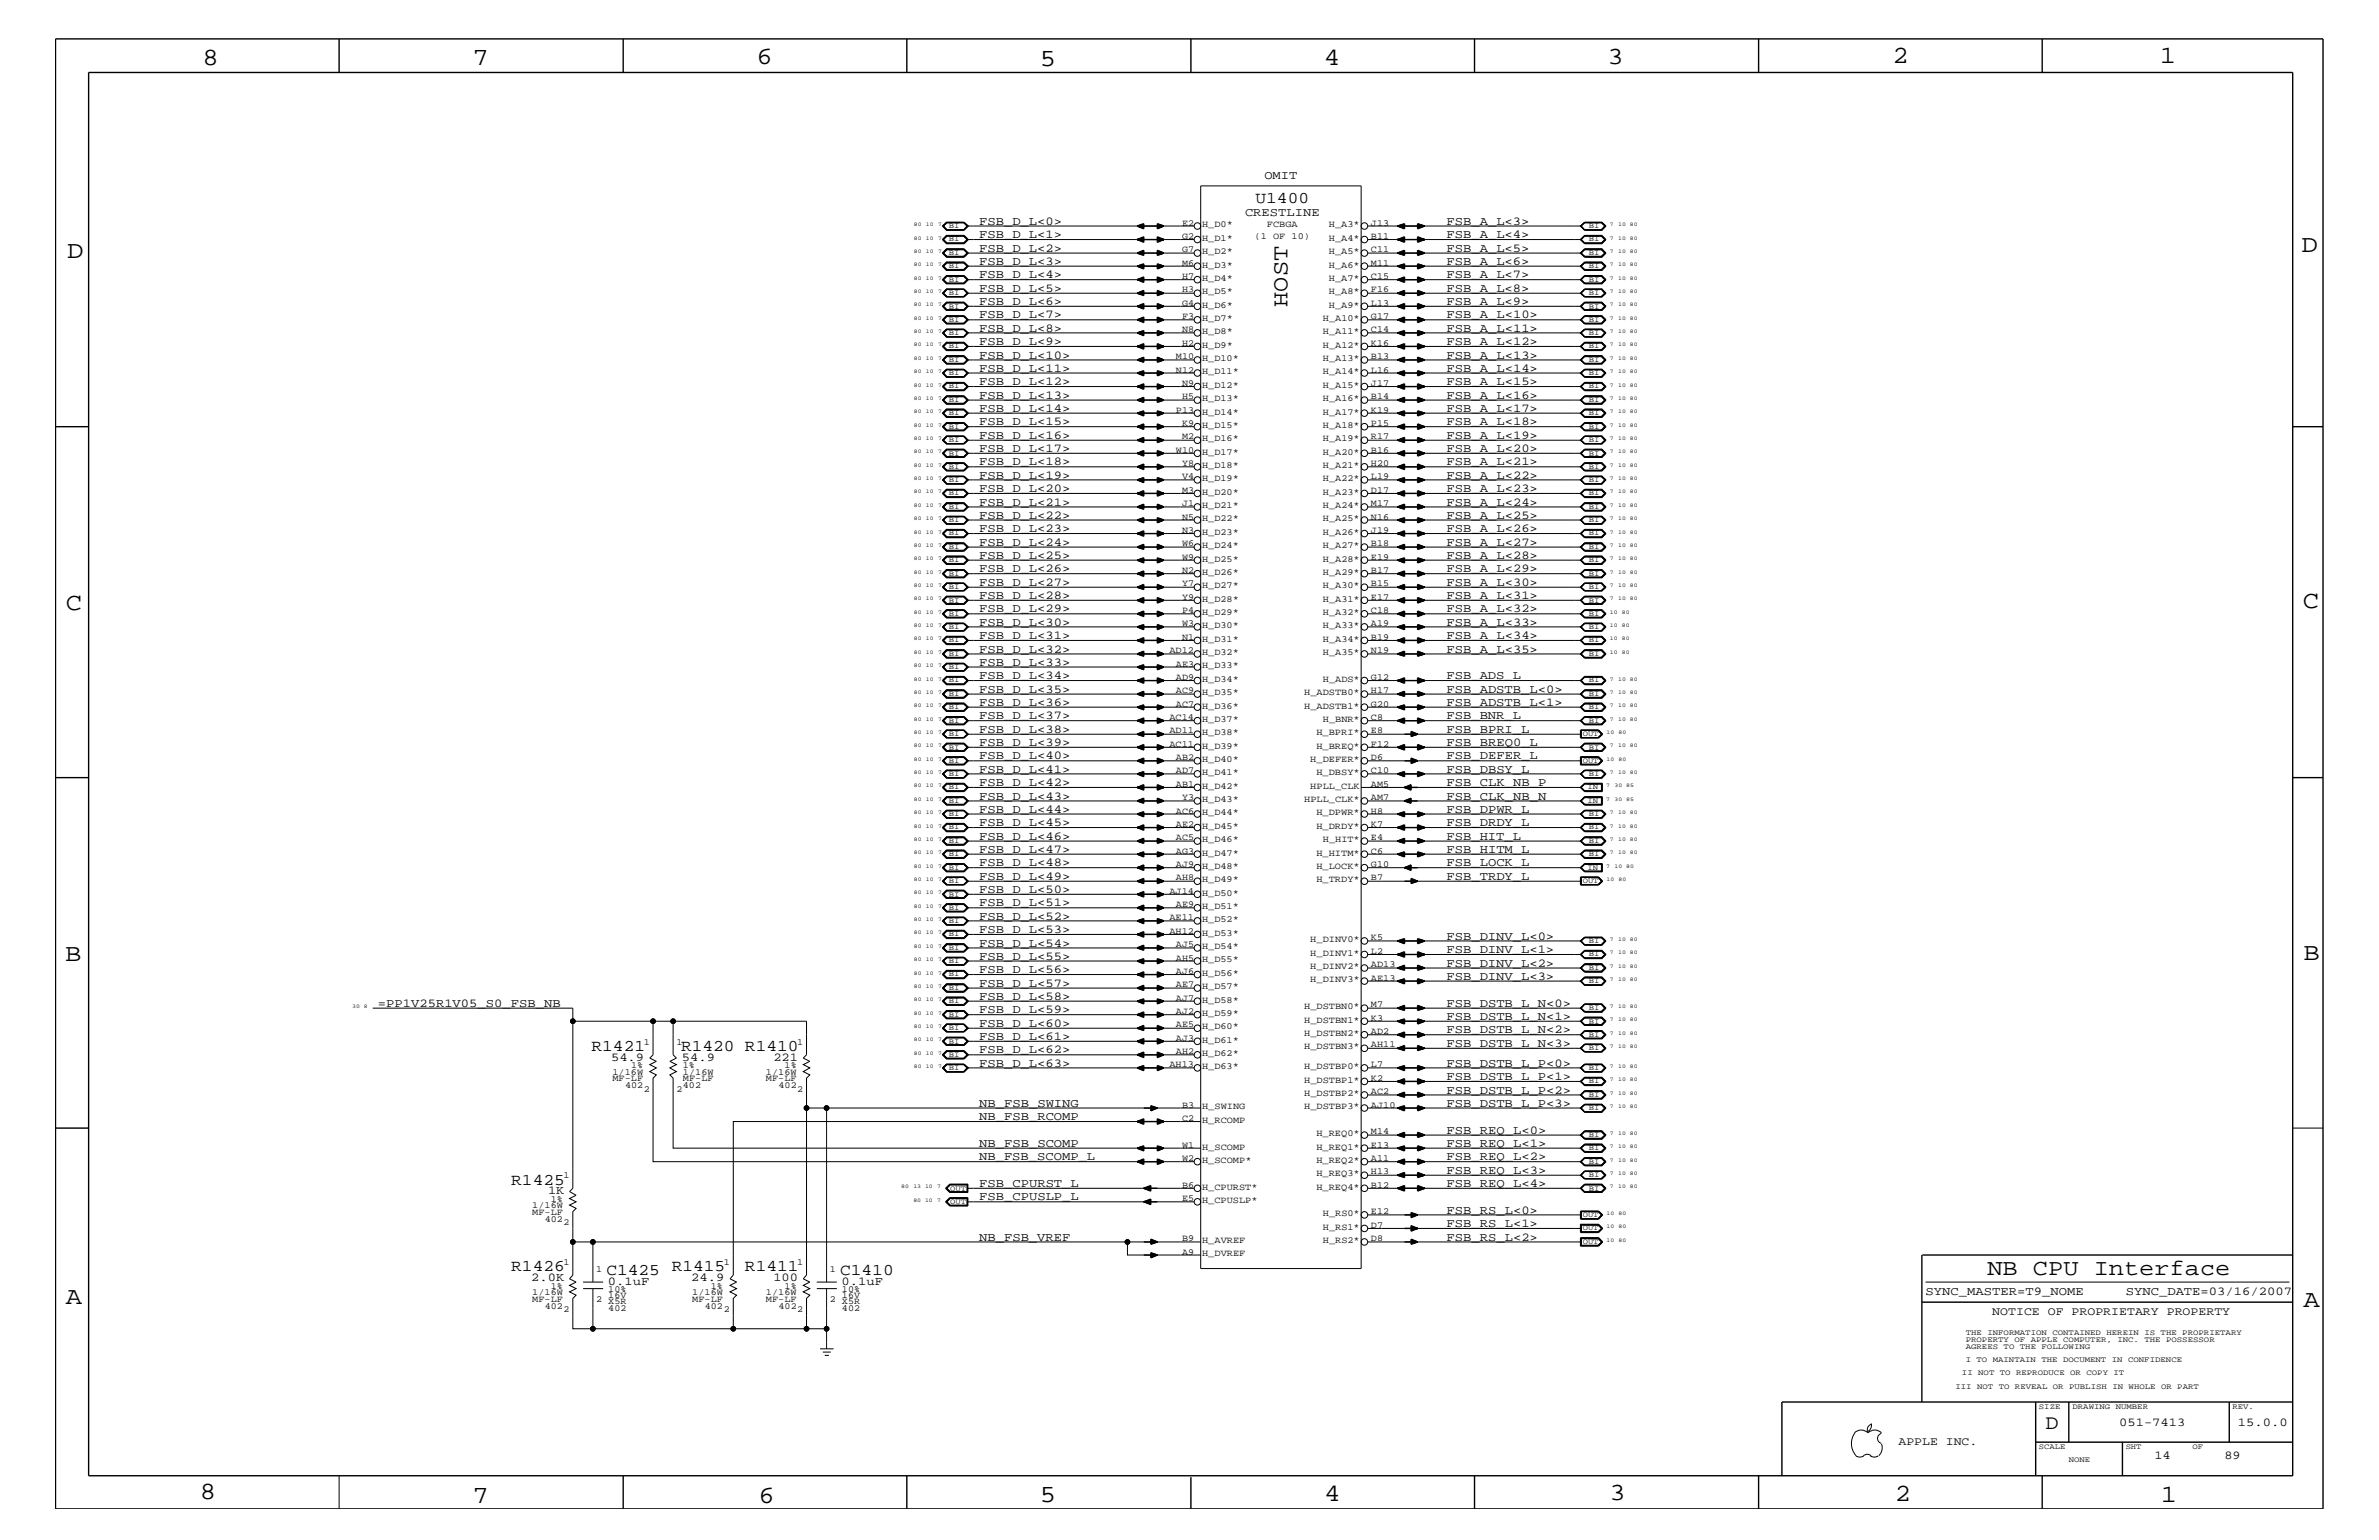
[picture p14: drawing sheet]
<svg xmlns="http://www.w3.org/2000/svg" width="432mm" height="279mm" viewBox="0 0 432 279" stroke-linecap="round" stroke-linejoin="round" font-family="sans-serif">
<defs><g id="words">
<g font-size="4.5">
<text x="36.7" y="11.7">8</text>
<text x="85.8" y="11.7">7</text>
<text x="137.3" y="11.5">6</text>
<text x="240.3" y="11.7">4</text>
<text x="291.8" y="11.5">3</text>
<text x="343.5" y="11.5">2</text>
<text x="392" y="11.5">1</text>
<text x="188.7" y="12.1">5</text>
<text x="12.2" y="46.8">D</text>
<text x="417.7" y="45.7">D</text>
<text x="11.9" y="110.6">C</text>
<text x="418" y="110.3">C</text>
<text x="11.9" y="174.3">B</text>
<text x="418.1" y="174.2">B</text>
<text x="11.9" y="236.7">A</text>
<text x="418.1" y="237.1">A</text>
<text x="36.2" y="271.9">8</text>
<text x="85.8" y="272.7">7</text>
<text x="137.7" y="272.7">6</text>
<text x="188.7" y="272.5">5</text>
<text x="240.4" y="272.3">4</text>
<text x="292.1" y="272.2">3</text>
<text x="343.9" y="272.3">2</text>
<text x="392.2" y="272.6">1</text>
</g>
<g font-size="4.1">
<text x="233.7" y="55.7" transform="rotate(-90 233.7 55.7)">HOST</text>
<text x="360.7" y="231.3">NB CPU Interface</text>
</g>
<text font-size="3.7" x="371.3" y="259.3">D</text>
<g font-size="3">
<text x="227.9" y="36.8">U1400</text>
<text x="107.4" y="190.6">R1421</text>
<text x="123.6" y="190.6">R1420 R1410</text>
<text x="92.8" y="214.9">R1425</text>
<text x="92.8" y="230.7">R1426</text>
<text x="110.1" y="231.3">C1425</text>
<text x="121.9" y="230.7">R1415</text>
<text x="135.2" y="230.7">R1411</text>
<text x="152.5" y="231.3">C1410</text>
</g>
<g font-size="2.2">
<text x="229.5" y="32.5">OMIT</text>
<text x="177.7" y="40.8">FSB_D_L&lt;0&gt;</text>
<text x="226" y="39.2">CRESTLINE</text>
<text x="262.6" y="40.8">FSB_A_L&lt;3&gt;</text>
<text x="177.7" y="45.7">FSB_D_L&lt;2&gt;</text>
<text x="177.7" y="43.2">FSB_D_L&lt;1&gt;</text>
<text x="262.6" y="43.2">FSB_A_L&lt;4&gt;</text>
<text x="262.6" y="45.7">FSB_A_L&lt;5&gt;</text>
<text x="177.7" y="48">FSB_D_L&lt;3&gt;</text>
<text x="177.7" y="52.9">FSB_D_L&lt;5&gt;</text>
<text x="177.7" y="50.5">FSB_D_L&lt;4&gt;</text>
<text x="262.6" y="48">FSB_A_L&lt;6&gt;</text>
<text x="262.6" y="50.5">FSB_A_L&lt;7&gt;</text>
<text x="262.6" y="52.9">FSB_A_L&lt;8&gt;</text>
<text x="177.7" y="57.8">FSB_D_L&lt;7&gt;</text>
<text x="177.7" y="55.3">FSB_D_L&lt;6&gt;</text>
<text x="262.6" y="55.3">FSB_A_L&lt;9&gt;</text>
<text x="262.6" y="57.8">FSB_A_L&lt;10&gt;</text>
<text x="177.7" y="65.1">FSB_D_L&lt;10&gt;</text>
<text x="177.7" y="60.2">FSB_D_L&lt;8&gt;</text>
<text x="177.7" y="62.6">FSB_D_L&lt;9&gt;</text>
<text x="262.6" y="60.2">FSB_A_L&lt;11&gt;</text>
<text x="262.6" y="62.6">FSB_A_L&lt;12&gt;</text>
<text x="262.6" y="65.1">FSB_A_L&lt;13&gt;</text>
<text x="177.7" y="67.5">FSB_D_L&lt;11&gt;</text>
<text x="177.7" y="69.9">FSB_D_L&lt;12&gt;</text>
<text x="262.6" y="67.5">FSB_A_L&lt;14&gt;</text>
<text x="262.6" y="69.9">FSB_A_L&lt;15&gt;</text>
<text x="177.7" y="72.3">FSB_D_L&lt;13&gt;</text>
<text x="177.7" y="74.7">FSB_D_L&lt;14&gt;</text>
<text x="177.7" y="77.2">FSB_D_L&lt;15&gt;</text>
<text x="262.6" y="72.3">FSB_A_L&lt;16&gt;</text>
<text x="262.6" y="74.7">FSB_A_L&lt;17&gt;</text>
<text x="262.6" y="77.2">FSB_A_L&lt;18&gt;</text>
<text x="177.7" y="79.6">FSB_D_L&lt;16&gt;</text>
<text x="177.7" y="82">FSB_D_L&lt;17&gt;</text>
<text x="262.6" y="79.6">FSB_A_L&lt;19&gt;</text>
<text x="262.6" y="82">FSB_A_L&lt;20&gt;</text>
<text x="177.7" y="84.4">FSB_D_L&lt;18&gt;</text>
<text x="177.7" y="86.9">FSB_D_L&lt;19&gt;</text>
<text x="177.7" y="89.3">FSB_D_L&lt;20&gt;</text>
<text x="262.6" y="84.4">FSB_A_L&lt;21&gt;</text>
<text x="262.6" y="86.9">FSB_A_L&lt;22&gt;</text>
<text x="262.6" y="89.3">FSB_A_L&lt;23&gt;</text>
<text x="177.7" y="91.7">FSB_D_L&lt;21&gt;</text>
<text x="177.7" y="94.2">FSB_D_L&lt;22&gt;</text>
<text x="262.6" y="91.7">FSB_A_L&lt;24&gt;</text>
<text x="262.6" y="94.2">FSB_A_L&lt;25&gt;</text>
<text x="177.7" y="96.5">FSB_D_L&lt;23&gt;</text>
<text x="177.7" y="101.4">FSB_D_L&lt;25&gt;</text>
<text x="177.7" y="99">FSB_D_L&lt;24&gt;</text>
<text x="262.6" y="96.5">FSB_A_L&lt;26&gt;</text>
<text x="262.6" y="99">FSB_A_L&lt;27&gt;</text>
<text x="262.6" y="101.4">FSB_A_L&lt;28&gt;</text>
<text x="177.7" y="103.8">FSB_D_L&lt;26&gt;</text>
<text x="177.7" y="106.3">FSB_D_L&lt;27&gt;</text>
<text x="262.6" y="103.8">FSB_A_L&lt;29&gt;</text>
<text x="262.6" y="106.3">FSB_A_L&lt;30&gt;</text>
<text x="177.7" y="108.7">FSB_D_L&lt;28&gt;</text>
<text x="177.7" y="111.1">FSB_D_L&lt;29&gt;</text>
<text x="177.7" y="113.6">FSB_D_L&lt;30&gt;</text>
<text x="262.6" y="111.1">FSB_A_L&lt;32&gt;</text>
<text x="262.6" y="108.7">FSB_A_L&lt;31&gt;</text>
<text x="262.6" y="113.6">FSB_A_L&lt;33&gt;</text>
<text x="177.7" y="118.4">FSB_D_L&lt;32&gt;</text>
<text x="177.7" y="115.9">FSB_D_L&lt;31&gt;</text>
<text x="262.6" y="115.9">FSB_A_L&lt;34&gt;</text>
<text x="262.6" y="118.4">FSB_A_L&lt;35&gt;</text>
<text x="177.7" y="120.8">FSB_D_L&lt;33&gt;</text>
<text x="177.7" y="123.2">FSB_D_L&lt;34&gt;</text>
<text x="177.7" y="125.7">FSB_D_L&lt;35&gt;</text>
<text x="262.6" y="123.2">FSB_ADS_L</text>
<text x="262.6" y="125.7">FSB_ADSTB_L&lt;0&gt;</text>
<text x="177.7" y="128">FSB_D_L&lt;36&gt;</text>
<text x="177.7" y="130.5">FSB_D_L&lt;37&gt;</text>
<text x="262.6" y="128">FSB_ADSTB_L&lt;1&gt;</text>
<text x="262.6" y="130.5">FSB_BNR_L</text>
<text x="177.7" y="135.3">FSB_D_L&lt;39&gt;</text>
<text x="177.7" y="137.8">FSB_D_L&lt;40&gt;</text>
<text x="177.7" y="133">FSB_D_L&lt;38&gt;</text>
<text x="262.6" y="133">FSB_BPRI_L</text>
<text x="262.6" y="135.3">FSB_BREQ0_L</text>
<text x="262.6" y="137.8">FSB_DEFER_L</text>
<text x="177.7" y="142.6">FSB_D_L&lt;42&gt;</text>
<text x="177.7" y="140.2">FSB_D_L&lt;41&gt;</text>
<text x="262.6" y="140.2">FSB_DBSY_L</text>
<text x="262.6" y="142.6">FSB_CLK_NB_P</text>
<text x="177.7" y="147.5">FSB_D_L&lt;44&gt;</text>
<text x="177.7" y="149.9">FSB_D_L&lt;45&gt;</text>
<text x="177.7" y="145.1">FSB_D_L&lt;43&gt;</text>
<text x="262.6" y="147.5">FSB_DPWR_L</text>
<text x="262.6" y="145.1">FSB_CLK_NB_N</text>
<text x="262.6" y="149.9">FSB_DRDY_L</text>
<text x="177.7" y="152.3">FSB_D_L&lt;46&gt;</text>
<text x="177.7" y="154.7">FSB_D_L&lt;47&gt;</text>
<text x="262.6" y="152.3">FSB_HIT_L</text>
<text x="262.6" y="154.7">FSB_HITM_L</text>
<text x="177.7" y="157.2">FSB_D_L&lt;48&gt;</text>
<text x="177.7" y="159.6">FSB_D_L&lt;49&gt;</text>
<text x="177.7" y="162">FSB_D_L&lt;50&gt;</text>
<text x="262.6" y="159.6">FSB_TRDY_L</text>
<text x="262.6" y="157.2">FSB_LOCK_L</text>
<text x="177.7" y="164.5">FSB_D_L&lt;51&gt;</text>
<text x="177.7" y="166.9">FSB_D_L&lt;52&gt;</text>
<text x="177.7" y="169.3">FSB_D_L&lt;53&gt;</text>
<text x="177.7" y="171.7">FSB_D_L&lt;54&gt;</text>
<text x="262.6" y="170.5">FSB_DINV_L&lt;0&gt;</text>
<text x="262.6" y="172.9">FSB_DINV_L&lt;1&gt;</text>
<text x="177.7" y="174.2">FSB_D_L&lt;55&gt;</text>
<text x="177.7" y="176.6">FSB_D_L&lt;56&gt;</text>
<text x="177.7" y="179">FSB_D_L&lt;57&gt;</text>
<text x="262.6" y="175.4">FSB_DINV_L&lt;2&gt;</text>
<text x="262.6" y="177.7">FSB_DINV_L&lt;3&gt;</text>
<text x="68.6" y="182.7">=PP1V25R1V05_S0_FSB_NB</text>
<text x="177.7" y="181.4">FSB_D_L&lt;58&gt;</text>
<text x="177.7" y="183.8">FSB_D_L&lt;59&gt;</text>
<text x="262.6" y="182.7">FSB_DSTB_L_N&lt;0&gt;</text>
<text x="262.6" y="185">FSB_DSTB_L_N&lt;1&gt;</text>
<text x="177.7" y="186.3">FSB_D_L&lt;60&gt;</text>
<text x="177.7" y="188.7">FSB_D_L&lt;61&gt;</text>
<text x="177.7" y="191.1">FSB_D_L&lt;62&gt;</text>
<text x="262.6" y="187.5">FSB_DSTB_L_N&lt;2&gt;</text>
<text x="262.6" y="189.9">FSB_DSTB_L_N&lt;3&gt;</text>
<text x="110.9" y="192.5">54.9</text>
<text x="123.8" y="192.5">54.9</text>
<text x="140.4" y="192.5">221</text>
<text x="177.7" y="193.6">FSB_D_L&lt;63&gt;</text>
<text x="262.6" y="193.6">FSB_DSTB_L_P&lt;0&gt;</text>
<text x="262.6" y="195.9">FSB_DSTB_L_P&lt;1&gt;</text>
<text x="177.7" y="200.9">NB_FSB_SWING</text>
<text x="177.7" y="203.2">NB_FSB_RCOMP</text>
<text x="262.6" y="198.4">FSB_DSTB_L_P&lt;2&gt;</text>
<text x="262.6" y="200.9">FSB_DSTB_L_P&lt;3&gt;</text>
<text x="177.7" y="208.1">NB_FSB_SCOMP</text>
<text x="262.6" y="205.7">FSB_REQ_L&lt;0&gt;</text>
<text x="262.6" y="208.1">FSB_REQ_L&lt;1&gt;</text>
<text x="177.7" y="210.5">NB_FSB_SCOMP_L</text>
<text x="177.7" y="215.3">FSB_CPURST_L</text>
<text x="262.6" y="210.5">FSB_REQ_L&lt;2&gt;</text>
<text x="262.6" y="213">FSB_REQ_L&lt;3&gt;</text>
<text x="262.6" y="215.3">FSB_REQ_L&lt;4&gt;</text>
<text x="99.5" y="216.7">1K</text>
<text x="177.7" y="217.8">FSB_CPUSLP_L</text>
<text x="262.6" y="220.2">FSB_RS_L&lt;0&gt;</text>
<text x="177.7" y="225.1">NB_FSB_VREF</text>
<text x="262.6" y="222.6">FSB_RS_L&lt;1&gt;</text>
<text x="262.6" y="225.1">FSB_RS_L&lt;2&gt;</text>
<text x="96.4" y="232.4">2.0K</text>
<text x="110.3" y="233.2">0.1uF</text>
<text x="125.5" y="232.4">24.9</text>
<text x="140.4" y="232.4">100</text>
<text x="152.7" y="233.2">0.1uF</text>
<text x="349.5" y="235">SYNC_MASTER=T9_NOME</text>
<text x="385.8" y="235">SYNC_DATE=03/16/2007</text>
<text x="384.6" y="258.7">051-7413</text>
<text x="406.2" y="258.7">15.0.0</text>
<text x="391" y="264.7">14</text>
<text x="403.7" y="264.7">89</text>
</g>
<g font-size="2.1">
<text x="361.6" y="238.6">NOTICE OF PROPRIETARY PROPERTY</text>
<text x="344.6" y="262.2">APPLE INC.</text>
</g>
<g font-size="1.7">
<text x="214.5" y="40.9">E2</text>
<text x="218.2" y="41.3">H_D0*</text>
<text x="230" y="41.3">FCBGA</text>
<text x="241.2" y="41.3">H_A3*</text>
<text x="248.8" y="40.9">J13</text>
<text x="214.5" y="43.4">G2</text>
<text x="214.5" y="45.7">G7</text>
<text x="218.2" y="46.2">H_D2*</text>
<text x="218.2" y="43.7">H_D1*</text>
<text x="227.7" y="43.4">(1 OF 10)</text>
<text x="241.2" y="43.7">H_A4*</text>
<text x="241.2" y="46.2">H_A5*</text>
<text x="248.8" y="43.4">B11</text>
<text x="248.8" y="45.7">C11</text>
<text x="214.5" y="48.2">M6</text>
<text x="214.5" y="50.7">H7</text>
<text x="214.5" y="53">H3</text>
<text x="218.2" y="48.5">H_D3*</text>
<text x="218.2" y="51">H_D4*</text>
<text x="218.2" y="53.4">H_D5*</text>
<text x="241.2" y="48.5">H_A6*</text>
<text x="241.2" y="51">H_A7*</text>
<text x="241.2" y="53.4">H_A8*</text>
<text x="248.8" y="48.2">M11</text>
<text x="248.8" y="50.7">C15</text>
<text x="248.8" y="53">F16</text>
<text x="214.5" y="55.5">G4</text>
<text x="214.5" y="57.9">F3</text>
<text x="218.2" y="55.8">H_D6*</text>
<text x="218.2" y="58.3">H_D7*</text>
<text x="240.1" y="58.3">H_A10*</text>
<text x="241.2" y="55.8">H_A9*</text>
<text x="248.8" y="57.9">G17</text>
<text x="248.8" y="55.5">L13</text>
<text x="213.4" y="65.1">M10</text>
<text x="214.5" y="60.3">N8</text>
<text x="214.5" y="62.8">H2</text>
<text x="218.2" y="65.6">H_D10*</text>
<text x="218.2" y="60.6">H_D8*</text>
<text x="218.2" y="63.1">H_D9*</text>
<text x="240.1" y="60.6">H_A11*</text>
<text x="240.1" y="63.1">H_A12*</text>
<text x="240.1" y="65.6">H_A13*</text>
<text x="248.8" y="60.3">C14</text>
<text x="248.8" y="62.8">K16</text>
<text x="248.8" y="65.1">B13</text>
<text x="213.4" y="67.6">N12</text>
<text x="214.5" y="70">N9</text>
<text x="218.2" y="67.9">H_D11*</text>
<text x="218.2" y="70.4">H_D12*</text>
<text x="240.1" y="67.9">H_A14*</text>
<text x="240.1" y="70.4">H_A15*</text>
<text x="248.8" y="67.6">L16</text>
<text x="248.8" y="70">J17</text>
<text x="213.4" y="74.9">P13</text>
<text x="214.5" y="72.4">H5</text>
<text x="214.5" y="77.3">K9</text>
<text x="218.2" y="72.8">H_D13*</text>
<text x="218.2" y="75.2">H_D14*</text>
<text x="218.2" y="77.7">H_D15*</text>
<text x="240.1" y="72.8">H_A16*</text>
<text x="240.1" y="75.2">H_A17*</text>
<text x="240.1" y="77.7">H_A18*</text>
<text x="248.8" y="72.4">B14</text>
<text x="248.8" y="74.9">K19</text>
<text x="248.8" y="77.3">P15</text>
<text x="213.4" y="82.2">W10</text>
<text x="214.5" y="79.7">M2</text>
<text x="218.2" y="80">H_D16*</text>
<text x="218.2" y="82.5">H_D17*</text>
<text x="240.1" y="80">H_A19*</text>
<text x="240.1" y="82.5">H_A20*</text>
<text x="248.8" y="79.7">R17</text>
<text x="248.8" y="82.2">B16</text>
<text x="214.5" y="84.5">Y8</text>
<text x="214.5" y="87">V4</text>
<text x="214.5" y="89.4">M3</text>
<text x="218.2" y="84.9">H_D18*</text>
<text x="218.2" y="87.3">H_D19*</text>
<text x="218.2" y="89.8">H_D20*</text>
<text x="240.1" y="84.9">H_A21*</text>
<text x="240.1" y="87.3">H_A22*</text>
<text x="240.1" y="89.8">H_A23*</text>
<text x="248.8" y="84.5">H20</text>
<text x="248.8" y="87">L19</text>
<text x="248.8" y="89.4">D17</text>
<text x="214.5" y="91.8">J1</text>
<text x="214.5" y="94.3">N5</text>
<text x="218.2" y="92.2">H_D21*</text>
<text x="218.2" y="94.6">H_D22*</text>
<text x="240.1" y="92.2">H_A24*</text>
<text x="240.1" y="94.6">H_A25*</text>
<text x="248.8" y="91.8">M17</text>
<text x="248.8" y="94.3">N16</text>
<text x="214.5" y="96.7">N3</text>
<text x="214.5" y="99.1">W6</text>
<text x="214.5" y="101.5">W9</text>
<text x="218.2" y="97.1">H_D23*</text>
<text x="218.2" y="101.9">H_D25*</text>
<text x="218.2" y="99.5">H_D24*</text>
<text x="240.1" y="97.1">H_A26*</text>
<text x="240.1" y="99.5">H_A27*</text>
<text x="240.1" y="101.9">H_A28*</text>
<text x="248.8" y="96.7">J19</text>
<text x="248.8" y="99.1">B18</text>
<text x="248.8" y="101.5">E19</text>
<text x="214.5" y="104">N2</text>
<text x="214.5" y="106.4">Y7</text>
<text x="218.2" y="104.3">H_D26*</text>
<text x="218.2" y="106.7">H_D27*</text>
<text x="240.1" y="104.3">H_A29*</text>
<text x="240.1" y="106.7">H_A30*</text>
<text x="248.8" y="104">B17</text>
<text x="248.8" y="106.4">B15</text>
<text x="214.5" y="108.8">Y9</text>
<text x="214.5" y="111.2">P4</text>
<text x="214.5" y="113.7">W3</text>
<text x="218.2" y="109.2">H_D28*</text>
<text x="218.2" y="111.6">H_D29*</text>
<text x="218.2" y="114">H_D30*</text>
<text x="240.1" y="109.2">H_A31*</text>
<text x="240.1" y="111.6">H_A32*</text>
<text x="240.1" y="114">H_A33*</text>
<text x="248.8" y="108.8">E17</text>
<text x="248.8" y="111.2">C18</text>
<text x="248.8" y="113.7">A19</text>
<text x="212.3" y="118.5">AD12</text>
<text x="214.5" y="116.1">N1</text>
<text x="218.2" y="118.9">H_D32*</text>
<text x="218.2" y="116.4">H_D31*</text>
<text x="240.1" y="116.4">H_A34*</text>
<text x="240.1" y="118.9">H_A35*</text>
<text x="248.8" y="116.1">B19</text>
<text x="248.8" y="118.5">N19</text>
<text x="213.4" y="120.9">AE3</text>
<text x="213.4" y="123.4">AD9</text>
<text x="213.4" y="125.8">AC9</text>
<text x="218.2" y="121.3">H_D33*</text>
<text x="218.2" y="123.7">H_D34*</text>
<text x="240.1" y="123.7">H_ADS*</text>
<text x="248.8" y="123.4">G12</text>
<text x="248.8" y="125.8">H17</text>
<text x="212.3" y="130.7">AC14</text>
<text x="213.4" y="128.2">AC7</text>
<text x="218.2" y="126.2">H_D35*</text>
<text x="218.2" y="128.6">H_D36*</text>
<text x="218.2" y="131">H_D37*</text>
<text x="236.7" y="126.2">H_ADSTB0*</text>
<text x="236.7" y="128.6">H_ADSTB1*</text>
<text x="240.1" y="131">H_BNR*</text>
<text x="248.8" y="128.2">G20</text>
<text x="248.8" y="130.7">C8</text>
<text x="212.3" y="133">AD11</text>
<text x="212.3" y="135.5">AC11</text>
<text x="213.4" y="137.9">AB2</text>
<text x="218.2" y="133.4">H_D38*</text>
<text x="218.2" y="135.8">H_D39*</text>
<text x="238.9" y="133.4">H_BPRI*</text>
<text x="238.9" y="135.8">H_BREQ*</text>
<text x="248.8" y="135.5">F12</text>
<text x="248.8" y="137.9">D6</text>
<text x="248.8" y="133">E8</text>
<text x="213.4" y="140.3">AD7</text>
<text x="213.4" y="142.8">AB1</text>
<text x="218.2" y="138.3">H_D40*</text>
<text x="218.2" y="140.7">H_D41*</text>
<text x="218.2" y="143.1">H_D42*</text>
<text x="237.8" y="138.3">H_DEFER*</text>
<text x="237.8" y="143.1">HPLL_CLK</text>
<text x="238.9" y="140.7">H_DBSY*</text>
<text x="248.8" y="140.3">C10</text>
<text x="248.8" y="142.8">AM5</text>
<text x="213.4" y="147.6">AC6</text>
<text x="214.5" y="145.1">Y3</text>
<text x="218.2" y="145.6">H_D43*</text>
<text x="218.2" y="147.9">H_D44*</text>
<text x="236.7" y="145.6">HPLL_CLK*</text>
<text x="238.9" y="147.9">H_DPWR*</text>
<text x="248.8" y="147.6">H8</text>
<text x="248.8" y="145.1">AM7</text>
<text x="213.4" y="150.1">AE2</text>
<text x="213.4" y="152.4">AC5</text>
<text x="213.4" y="154.9">AG3</text>
<text x="218.2" y="150.4">H_D45*</text>
<text x="218.2" y="152.9">H_D46*</text>
<text x="218.2" y="155.2">H_D47*</text>
<text x="238.9" y="150.4">H_DRDY*</text>
<text x="238.9" y="155.2">H_HITM*</text>
<text x="240.1" y="152.9">H_HIT*</text>
<text x="248.8" y="150.1">K7</text>
<text x="248.8" y="152.4">E4</text>
<text x="248.8" y="154.9">C6</text>
<text x="213.4" y="157.3">AJ9</text>
<text x="213.4" y="159.7">AH8</text>
<text x="218.2" y="157.7">H_D48*</text>
<text x="218.2" y="160">H_D49*</text>
<text x="238.9" y="157.7">H_LOCK*</text>
<text x="238.9" y="160">H_TRDY*</text>
<text x="248.8" y="157.3">G10</text>
<text x="248.8" y="159.7">B7</text>
<text x="212.3" y="162.2">AJ14</text>
<text x="212.3" y="167">AE11</text>
<text x="213.4" y="164.5">AE9</text>
<text x="218.2" y="165">H_D51*</text>
<text x="218.2" y="167.3">H_D52*</text>
<text x="218.2" y="162.5">H_D50*</text>
<text x="212.3" y="169.4">AH12</text>
<text x="213.4" y="171.8">AJ5</text>
<text x="218.2" y="169.8">H_D53*</text>
<text x="218.2" y="172.2">H_D54*</text>
<text x="237.8" y="171">H_DINV0*</text>
<text x="237.8" y="173.4">H_DINV1*</text>
<text x="248.8" y="170.6">K5</text>
<text x="248.8" y="173.1">L2</text>
<text x="213.4" y="174.3">AH5</text>
<text x="213.4" y="176.7">AJ6</text>
<text x="213.4" y="179.1">AE7</text>
<text x="218.2" y="174.6">H_D55*</text>
<text x="218.2" y="177.1">H_D56*</text>
<text x="218.2" y="179.5">H_D57*</text>
<text x="237.8" y="175.9">H_DINV2*</text>
<text x="237.8" y="178.3">H_DINV3*</text>
<text x="248.8" y="175.5">AD13</text>
<text x="248.8" y="177.9">AE13</text>
<text x="213.4" y="181.6">AJ7</text>
<text x="213.4" y="184">AJ2</text>
<text x="218.2" y="181.9">H_D58*</text>
<text x="218.2" y="184.3">H_D59*</text>
<text x="236.7" y="183.1">H_DSTBN0*</text>
<text x="236.7" y="185.5">H_DSTBN1*</text>
<text x="248.8" y="182.7">M7</text>
<text x="248.8" y="185.2">K3</text>
<text x="116.8" y="189.5">1</text>
<text x="122.8" y="189.5">1</text>
<text x="144.7" y="189.5">1</text>
<text x="213.4" y="186.4">AE5</text>
<text x="213.4" y="188.8">AJ3</text>
<text x="213.4" y="191.2">AH2</text>
<text x="218.2" y="186.7">H_D60*</text>
<text x="218.2" y="189.2">H_D61*</text>
<text x="218.2" y="191.6">H_D62*</text>
<text x="236.7" y="188">H_DSTBN2*</text>
<text x="236.7" y="190.4">H_DSTBN3*</text>
<text x="248.8" y="187.6">AD2</text>
<text x="248.8" y="190">AH11</text>
<text x="111.2" y="196.2">MF-LF</text>
<text x="111.2" y="195">1/16W</text>
<text x="113.5" y="197.4">402</text>
<text x="114.6" y="193.7">1%</text>
<text x="124" y="196.2">MF-LF</text>
<text x="124" y="193.7">1%</text>
<text x="124" y="195">1/16W</text>
<text x="124" y="197.4">402</text>
<text x="139" y="196.2">MF-LF</text>
<text x="139" y="195">1/16W</text>
<text x="141.3" y="197.4">402</text>
<text x="142.4" y="193.7">1%</text>
<text x="212.3" y="193.7">AH13</text>
<text x="218.2" y="194">H_D63*</text>
<text x="236.7" y="194">H_DSTBP0*</text>
<text x="236.7" y="196.5">H_DSTBP1*</text>
<text x="248.8" y="193.7">L7</text>
<text x="248.8" y="196.1">K2</text>
<text x="116.8" y="198.1">2</text>
<text x="122.8" y="198.1">2</text>
<text x="144.7" y="198.1">2</text>
<text x="214.5" y="200.9">B3</text>
<text x="214.5" y="203.4">C2</text>
<text x="218.2" y="201.3">H_SWING</text>
<text x="218.2" y="203.7">H_RCOMP</text>
<text x="236.7" y="198.9">H_DSTBP2*</text>
<text x="236.7" y="201.3">H_DSTBP3*</text>
<text x="248.8" y="198.5">AC2</text>
<text x="248.8" y="200.9">AJ10</text>
<text x="214.5" y="208.2">W1</text>
<text x="218.2" y="208.6">H_SCOMP</text>
<text x="238.9" y="206.2">H_REQ0*</text>
<text x="238.9" y="208.6">H_REQ1*</text>
<text x="248.8" y="205.8">M14</text>
<text x="248.8" y="208.2">E13</text>
<text x="102.3" y="213.8">1</text>
<text x="214.5" y="210.7">W2</text>
<text x="214.5" y="215.5">B6</text>
<text x="218.2" y="211">H_SCOMP*</text>
<text x="218.2" y="215.8">H_CPURST*</text>
<text x="238.9" y="211">H_REQ2*</text>
<text x="238.9" y="213.4">H_REQ3*</text>
<text x="238.9" y="215.8">H_REQ4*</text>
<text x="248.8" y="210.7">A11</text>
<text x="248.8" y="213">H13</text>
<text x="248.8" y="215.5">B12</text>
<text x="96.6" y="220.4">MF-LF</text>
<text x="96.6" y="219.2">1/16W</text>
<text x="98.9" y="221.7">402</text>
<text x="100" y="218">1%</text>
<text x="214.5" y="217.9">E5</text>
<text x="218.2" y="218.3">H_CPUSLP*</text>
<text x="240.1" y="220.7">H_RS0*</text>
<text x="248.8" y="220.3">E12</text>
<text x="102.3" y="222.3">2</text>
<text x="214.5" y="225.2">B9</text>
<text x="214.5" y="227.6">A9</text>
<text x="218.2" y="225.6">H_AVREF</text>
<text x="218.2" y="228">H_DVREF</text>
<text x="240.1" y="223.1">H_RS1*</text>
<text x="240.1" y="225.6">H_RS2*</text>
<text x="248.8" y="222.8">D7</text>
<text x="248.8" y="225.2">D8</text>
<text x="100" y="233.8">1%</text>
<text x="102.3" y="229.6">1</text>
<text x="108.2" y="230.7">1</text>
<text x="129" y="233.8">1%</text>
<text x="131.4" y="229.6">1</text>
<text x="142.4" y="233.8">1%</text>
<text x="144.7" y="229.6">1</text>
<text x="150.6" y="230.7">1</text>
<text x="96.6" y="236.2">MF-LF</text>
<text x="96.6" y="235">1/16W</text>
<text x="98.9" y="237.4">402</text>
<text x="102.3" y="238">2</text>
<text x="108.2" y="236.2">2 X5R</text>
<text x="110.4" y="234.4">10%</text>
<text x="110.4" y="235.5">16V</text>
<text x="110.4" y="237.9">402</text>
<text x="125.6" y="236.2">MF-LF</text>
<text x="125.6" y="235">1/16W</text>
<text x="127.9" y="237.4">402</text>
<text x="131.4" y="238">2</text>
<text x="139" y="236.2">MF-LF</text>
<text x="139" y="235">1/16W</text>
<text x="141.3" y="237.4">402</text>
<text x="144.7" y="238">2</text>
<text x="150.6" y="236.2">2</text>
<text x="152.8" y="234.4">10%</text>
<text x="152.8" y="235.5">16V</text>
<text x="152.8" y="237.9">402</text>
<text x="152.8" y="236.7">X5R</text>
</g>
<g font-size="1.4">
<text x="172.2" y="41.4">BI</text>
<text x="288.4" y="41.4">BI</text>
<text x="172.2" y="43.8">BI</text>
<text x="172.2" y="46.3">BI</text>
<text x="288.4" y="46.3">BI</text>
<text x="288.4" y="43.8">BI</text>
<text x="172.2" y="48.7">BI</text>
<text x="172.2" y="51.1">BI</text>
<text x="172.2" y="53.5">BI</text>
<text x="288.4" y="48.7">BI</text>
<text x="288.4" y="51.1">BI</text>
<text x="288.4" y="53.5">BI</text>
<text x="172.2" y="58.4">BI</text>
<text x="172.2" y="56">BI</text>
<text x="288.4" y="56">BI</text>
<text x="288.4" y="58.4">BI</text>
<text x="172.2" y="60.8">BI</text>
<text x="172.2" y="63.2">BI</text>
<text x="172.2" y="65.6">BI</text>
<text x="288.4" y="60.8">BI</text>
<text x="288.4" y="63.2">BI</text>
<text x="288.4" y="65.6">BI</text>
<text x="172.2" y="68.1">BI</text>
<text x="172.2" y="70.5">BI</text>
<text x="288.4" y="68.1">BI</text>
<text x="288.4" y="70.5">BI</text>
<text x="172.2" y="72.9">BI</text>
<text x="172.2" y="77.8">BI</text>
<text x="172.2" y="75.4">BI</text>
<text x="288.4" y="72.9">BI</text>
<text x="288.4" y="75.4">BI</text>
<text x="288.4" y="77.8">BI</text>
<text x="172.2" y="80.2">BI</text>
<text x="172.2" y="82.7">BI</text>
<text x="288.4" y="80.2">BI</text>
<text x="288.4" y="82.7">BI</text>
<text x="172.2" y="87.5">BI</text>
<text x="172.2" y="85">BI</text>
<text x="172.2" y="89.9">BI</text>
<text x="288.4" y="85">BI</text>
<text x="288.4" y="87.5">BI</text>
<text x="288.4" y="89.9">BI</text>
<text x="172.2" y="92.3">BI</text>
<text x="172.2" y="94.8">BI</text>
<text x="288.4" y="92.3">BI</text>
<text x="288.4" y="94.8">BI</text>
<text x="172.2" y="97.1">BI</text>
<text x="172.2" y="99.6">BI</text>
<text x="288.4" y="97.1">BI</text>
<text x="288.4" y="99.6">BI</text>
<text x="172.2" y="106.9">BI</text>
<text x="172.2" y="102.1">BI</text>
<text x="172.2" y="104.4">BI</text>
<text x="288.4" y="102.1">BI</text>
<text x="288.4" y="104.4">BI</text>
<text x="288.4" y="106.9">BI</text>
<text x="172.2" y="109.3">BI</text>
<text x="172.2" y="111.7">BI</text>
<text x="288.4" y="111.7">BI</text>
<text x="288.4" y="109.3">BI</text>
<text x="172.2" y="116.5">BI</text>
<text x="172.2" y="114.2">BI</text>
<text x="172.2" y="119">BI</text>
<text x="288.4" y="114.2">BI</text>
<text x="288.4" y="116.5">BI</text>
<text x="288.4" y="119">BI</text>
<text x="172.2" y="121.4">BI</text>
<text x="172.2" y="123.8">BI</text>
<text x="288.4" y="123.8">BI</text>
<text x="172.2" y="126.3">BI</text>
<text x="172.2" y="128.7">BI</text>
<text x="172.2" y="131.1">BI</text>
<text x="288.4" y="126.3">BI</text>
<text x="288.4" y="128.7">BI</text>
<text x="288.4" y="131.1">BI</text>
<text x="172.2" y="136">BI</text>
<text x="172.2" y="133.5">BI</text>
<text x="287.3" y="133.5">OUT</text>
<text x="288.4" y="136">BI</text>
<text x="172.2" y="138.4">BI</text>
<text x="172.2" y="140.8">BI</text>
<text x="172.2" y="143.2">BI</text>
<text x="287.3" y="138.4">OUT</text>
<text x="288.1" y="143.2">IN</text>
<text x="288.4" y="140.8">BI</text>
<text x="172.2" y="145.7">BI</text>
<text x="172.2" y="148.1">BI</text>
<text x="288.1" y="145.7">IN</text>
<text x="288.4" y="148.1">BI</text>
<text x="172.2" y="150.5">BI</text>
<text x="172.2" y="155.4">BI</text>
<text x="172.2" y="152.9">BI</text>
<text x="288.4" y="150.5">BI</text>
<text x="288.4" y="152.9">BI</text>
<text x="288.4" y="155.4">BI</text>
<text x="172.2" y="157.8">BI</text>
<text x="172.2" y="160.2">BI</text>
<text x="287.3" y="160.2">OUT</text>
<text x="288.1" y="157.8">IN</text>
<text x="172.2" y="165">BI</text>
<text x="172.2" y="162.7">BI</text>
<text x="172.2" y="167.5">BI</text>
<text x="172.2" y="169.9">BI</text>
<text x="172.2" y="172.3">BI</text>
<text x="288.4" y="171.1">BI</text>
<text x="288.4" y="173.5">BI</text>
<text x="172.2" y="174.8">BI</text>
<text x="172.2" y="177.2">BI</text>
<text x="172.2" y="179.6">BI</text>
<text x="288.4" y="176">BI</text>
<text x="288.4" y="178.4">BI</text>
<text x="172.2" y="184.4">BI</text>
<text x="172.2" y="182.1">BI</text>
<text x="288.4" y="183.2">BI</text>
<text x="288.4" y="185.7">BI</text>
<text x="172.2" y="186.9">BI</text>
<text x="172.2" y="189.3">BI</text>
<text x="172.2" y="191.7">BI</text>
<text x="288.4" y="188.1">BI</text>
<text x="288.4" y="190.5">BI</text>
<text x="172.2" y="194.2">BI</text>
<text x="288.4" y="194.2">BI</text>
<text x="288.4" y="196.5">BI</text>
<text x="288.4" y="199">BI</text>
<text x="288.4" y="201.5">BI</text>
<text x="288.4" y="206.3">BI</text>
<text x="288.4" y="208.7">BI</text>
<text x="288.4" y="211.1">BI</text>
<text x="288.4" y="213.6">BI</text>
<text x="172.5" y="216">OUT</text>
<text x="172.5" y="218.4">OUT</text>
<text x="287.3" y="220.8">OUT</text>
<text x="288.4" y="216">BI</text>
<text x="287.3" y="225.7">OUT</text>
<text x="287.3" y="223.2">OUT</text>
<text x="356.8" y="242.3">THE INFORMATION CONTAINED HEREIN IS THE PROPRIETARY</text>
<text x="356.8" y="243.5">PROPERTY OF APPLE COMPUTER, INC. THE POSSESSOR</text>
<text x="356.8" y="244.7">AGREES TO THE FOLLOWING</text>
<text x="354.9" y="252">III NOT TO REVEAL OR PUBLISH IN WHOLE OR PART</text>
<text x="356.1" y="249.5">II NOT TO REPRODUCE OR COPY IT</text>
<text x="356.8" y="247.1">I TO MAINTAIN THE DOCUMENT IN CONFIDENCE</text>
<text x="370.1" y="255.6">SIZE</text>
<text x="376.2" y="255.6">DRAWING NUMBER</text>
<text x="405.2" y="255.6">REV.</text>
<text x="370.1" y="262.9">SCALE</text>
<text x="385.8" y="262.9">SHT</text>
<text x="397.9" y="262.9">OF</text>
<text x="375.5" y="265.3">NONE</text>
</g>
<g font-size="1">
<text x="165.9" y="41">80</text>
<text x="168.1" y="41">10</text>
<text x="170.3" y="41">7</text>
<text x="292.2" y="41">7</text>
<text x="293.7" y="41">10 80</text>
<text x="165.9" y="43.5">80</text>
<text x="165.9" y="45.9">80</text>
<text x="168.1" y="43.5">10</text>
<text x="168.1" y="45.9">10</text>
<text x="170.3" y="43.5">7</text>
<text x="170.3" y="45.9">7</text>
<text x="292.2" y="45.9">7</text>
<text x="292.2" y="43.5">7</text>
<text x="293.7" y="45.9">10 80</text>
<text x="293.7" y="43.5">10 80</text>
<text x="165.9" y="48.3">80</text>
<text x="165.9" y="50.7">80</text>
<text x="165.9" y="53.2">80</text>
<text x="168.1" y="48.3">10</text>
<text x="168.1" y="50.7">10</text>
<text x="168.1" y="53.2">10</text>
<text x="170.3" y="48.3">7</text>
<text x="170.3" y="50.7">7</text>
<text x="170.3" y="53.2">7</text>
<text x="292.2" y="48.3">7</text>
<text x="292.2" y="50.7">7</text>
<text x="292.2" y="53.2">7</text>
<text x="293.7" y="48.3">10 80</text>
<text x="293.7" y="50.7">10 80</text>
<text x="293.7" y="53.2">10 80</text>
<text x="165.9" y="58">80</text>
<text x="165.9" y="55.6">80</text>
<text x="168.1" y="58">10</text>
<text x="168.1" y="55.6">10</text>
<text x="170.3" y="58">7</text>
<text x="170.3" y="55.6">7</text>
<text x="292.2" y="55.6">7</text>
<text x="292.2" y="58">7</text>
<text x="293.7" y="55.6">10 80</text>
<text x="293.7" y="58">10 80</text>
<text x="165.9" y="60.4">80</text>
<text x="165.9" y="62.9">80</text>
<text x="165.9" y="65.3">80</text>
<text x="168.1" y="60.4">10</text>
<text x="168.1" y="62.9">10</text>
<text x="168.1" y="65.3">10</text>
<text x="170.3" y="60.4">7</text>
<text x="170.3" y="62.9">7</text>
<text x="170.3" y="65.3">7</text>
<text x="292.2" y="60.4">7</text>
<text x="292.2" y="62.9">7</text>
<text x="292.2" y="65.3">7</text>
<text x="293.7" y="60.4">10 80</text>
<text x="293.7" y="62.9">10 80</text>
<text x="293.7" y="65.3">10 80</text>
<text x="165.9" y="67.7">80</text>
<text x="165.9" y="70.1">80</text>
<text x="168.1" y="67.7">10</text>
<text x="168.1" y="70.1">10</text>
<text x="170.3" y="67.7">7</text>
<text x="170.3" y="70.1">7</text>
<text x="292.2" y="67.7">7</text>
<text x="292.2" y="70.1">7</text>
<text x="293.7" y="67.7">10 80</text>
<text x="293.7" y="70.1">10 80</text>
<text x="165.9" y="72.6">80</text>
<text x="165.9" y="77.4">80</text>
<text x="165.9" y="75">80</text>
<text x="168.1" y="72.6">10</text>
<text x="168.1" y="77.4">10</text>
<text x="168.1" y="75">10</text>
<text x="170.3" y="72.6">7</text>
<text x="170.3" y="77.4">7</text>
<text x="170.3" y="75">7</text>
<text x="292.2" y="72.6">7</text>
<text x="292.2" y="75">7</text>
<text x="292.2" y="77.4">7</text>
<text x="293.7" y="72.6">10 80</text>
<text x="293.7" y="75">10 80</text>
<text x="293.7" y="77.4">10 80</text>
<text x="165.9" y="79.9">80</text>
<text x="165.9" y="82.2">80</text>
<text x="168.1" y="79.9">10</text>
<text x="168.1" y="82.2">10</text>
<text x="170.3" y="79.9">7</text>
<text x="170.3" y="82.2">7</text>
<text x="292.2" y="79.9">7</text>
<text x="292.2" y="82.2">7</text>
<text x="293.7" y="79.9">10 80</text>
<text x="293.7" y="82.2">10 80</text>
<text x="165.9" y="87.1">80</text>
<text x="165.9" y="84.7">80</text>
<text x="165.9" y="89.5">80</text>
<text x="168.1" y="87.1">10</text>
<text x="168.1" y="84.7">10</text>
<text x="168.1" y="89.5">10</text>
<text x="170.3" y="87.1">7</text>
<text x="170.3" y="84.7">7</text>
<text x="170.3" y="89.5">7</text>
<text x="292.2" y="84.7">7</text>
<text x="292.2" y="87.1">7</text>
<text x="292.2" y="89.5">7</text>
<text x="293.7" y="84.7">10 80</text>
<text x="293.7" y="87.1">10 80</text>
<text x="293.7" y="89.5">10 80</text>
<text x="165.9" y="92">80</text>
<text x="165.9" y="94.3">80</text>
<text x="168.1" y="92">10</text>
<text x="168.1" y="94.3">10</text>
<text x="170.3" y="92">7</text>
<text x="170.3" y="94.3">7</text>
<text x="292.2" y="92">7</text>
<text x="292.2" y="94.3">7</text>
<text x="293.7" y="92">10 80</text>
<text x="293.7" y="94.3">10 80</text>
<text x="165.9" y="96.8">80</text>
<text x="165.9" y="99.3">80</text>
<text x="165.9" y="101.6">80</text>
<text x="168.1" y="96.8">10</text>
<text x="168.1" y="99.3">10</text>
<text x="168.1" y="101.6">10</text>
<text x="170.3" y="96.8">7</text>
<text x="170.3" y="99.3">7</text>
<text x="170.3" y="101.6">7</text>
<text x="292.2" y="96.8">7</text>
<text x="292.2" y="99.3">7</text>
<text x="292.2" y="101.6">7</text>
<text x="293.7" y="96.8">10 80</text>
<text x="293.7" y="99.3">10 80</text>
<text x="293.7" y="101.6">10 80</text>
<text x="165.9" y="106.5">80</text>
<text x="165.9" y="104.1">80</text>
<text x="168.1" y="106.5">10</text>
<text x="168.1" y="104.1">10</text>
<text x="170.3" y="106.5">7</text>
<text x="170.3" y="104.1">7</text>
<text x="292.2" y="104.1">7</text>
<text x="292.2" y="106.5">7</text>
<text x="293.7" y="104.1">10 80</text>
<text x="293.7" y="106.5">10 80</text>
<text x="165.9" y="108.9">80</text>
<text x="165.9" y="111.4">80</text>
<text x="165.9" y="113.7">80</text>
<text x="168.1" y="108.9">10</text>
<text x="168.1" y="111.4">10</text>
<text x="168.1" y="113.7">10</text>
<text x="170.3" y="108.9">7</text>
<text x="170.3" y="111.4">7</text>
<text x="170.3" y="113.7">7</text>
<text x="292.2" y="111.4">10</text>
<text x="292.2" y="113.7">10</text>
<text x="292.2" y="108.9">7</text>
<text x="293.7" y="108.9">10 80</text>
<text x="294.4" y="111.4">80</text>
<text x="294.4" y="113.7">80</text>
<text x="165.9" y="116.2">80</text>
<text x="165.9" y="118.6">80</text>
<text x="168.1" y="116.2">10</text>
<text x="168.1" y="118.6">10</text>
<text x="170.3" y="116.2">7</text>
<text x="170.3" y="118.6">7</text>
<text x="292.2" y="116.2">10</text>
<text x="292.2" y="118.6">10</text>
<text x="294.4" y="116.2">80</text>
<text x="294.4" y="118.6">80</text>
<text x="165.9" y="125.9">80</text>
<text x="165.9" y="121">80</text>
<text x="165.9" y="123.5">80</text>
<text x="168.1" y="125.9">10</text>
<text x="168.1" y="121">10</text>
<text x="168.1" y="123.5">10</text>
<text x="170.3" y="125.9">7</text>
<text x="170.3" y="121">7</text>
<text x="170.3" y="123.5">7</text>
<text x="292.2" y="125.9">7</text>
<text x="292.2" y="123.5">7</text>
<text x="293.7" y="125.9">10 80</text>
<text x="293.7" y="123.5">10 80</text>
<text x="165.9" y="128.3">80</text>
<text x="165.9" y="130.8">80</text>
<text x="168.1" y="128.3">10</text>
<text x="168.1" y="130.8">10</text>
<text x="170.3" y="128.3">7</text>
<text x="170.3" y="130.8">7</text>
<text x="292.2" y="128.3">7</text>
<text x="292.2" y="130.8">7</text>
<text x="293.7" y="128.3">10 80</text>
<text x="293.7" y="130.8">10 80</text>
<text x="165.9" y="135.6">80</text>
<text x="165.9" y="133.2">80</text>
<text x="168.1" y="135.6">10</text>
<text x="168.1" y="133.2">10</text>
<text x="170.3" y="135.6">7</text>
<text x="170.3" y="133.2">7</text>
<text x="291.6" y="133.2">10</text>
<text x="292.2" y="135.6">7</text>
<text x="293.7" y="135.6">10 80</text>
<text x="293.8" y="133.2">80</text>
<text x="165.9" y="138">80</text>
<text x="165.9" y="140.4">80</text>
<text x="165.9" y="142.9">80</text>
<text x="168.1" y="138">10</text>
<text x="168.1" y="140.4">10</text>
<text x="168.1" y="142.9">10</text>
<text x="170.3" y="138">7</text>
<text x="170.3" y="140.4">7</text>
<text x="170.3" y="142.9">7</text>
<text x="291.5" y="142.9">7</text>
<text x="291.6" y="138">10</text>
<text x="292.2" y="140.4">7</text>
<text x="293" y="142.9">30 85</text>
<text x="293.7" y="140.4">10 80</text>
<text x="293.8" y="138">80</text>
<text x="165.9" y="145.3">80</text>
<text x="165.9" y="147.7">80</text>
<text x="168.1" y="145.3">10</text>
<text x="168.1" y="147.7">10</text>
<text x="170.3" y="145.3">7</text>
<text x="170.3" y="147.7">7</text>
<text x="291.5" y="145.3">7</text>
<text x="292.2" y="147.7">7</text>
<text x="293" y="145.3">30 85</text>
<text x="293.7" y="147.7">10 80</text>
<text x="165.9" y="150.1">80</text>
<text x="165.9" y="155">80</text>
<text x="165.9" y="152.6">80</text>
<text x="168.1" y="150.1">10</text>
<text x="168.1" y="155">10</text>
<text x="168.1" y="152.6">10</text>
<text x="170.3" y="150.1">7</text>
<text x="170.3" y="155">7</text>
<text x="170.3" y="152.6">7</text>
<text x="292.2" y="150.1">7</text>
<text x="292.2" y="152.6">7</text>
<text x="292.2" y="155">7</text>
<text x="293.7" y="150.1">10 80</text>
<text x="293.7" y="152.6">10 80</text>
<text x="293.7" y="155">10 80</text>
<text x="165.9" y="157.4">80</text>
<text x="165.9" y="159.9">80</text>
<text x="168.1" y="157.4">10</text>
<text x="168.1" y="159.9">10</text>
<text x="170.3" y="157.4">7</text>
<text x="170.3" y="159.9">7</text>
<text x="291.5" y="157.4">7</text>
<text x="291.6" y="159.9">10</text>
<text x="293" y="157.4">10 80</text>
<text x="293.8" y="159.9">80</text>
<text x="165.9" y="164.7">80</text>
<text x="165.9" y="162.2">80</text>
<text x="165.9" y="167.1">80</text>
<text x="168.1" y="164.7">10</text>
<text x="168.1" y="162.2">10</text>
<text x="168.1" y="167.1">10</text>
<text x="170.3" y="164.7">7</text>
<text x="170.3" y="162.2">7</text>
<text x="170.3" y="167.1">7</text>
<text x="165.9" y="169.5">80</text>
<text x="165.9" y="172">80</text>
<text x="168.1" y="169.5">10</text>
<text x="168.1" y="172">10</text>
<text x="170.3" y="169.5">7</text>
<text x="170.3" y="172">7</text>
<text x="292.2" y="170.7">7</text>
<text x="292.2" y="173.2">7</text>
<text x="293.7" y="170.7">10 80</text>
<text x="293.7" y="173.2">10 80</text>
<text x="165.9" y="174.4">80</text>
<text x="165.9" y="176.8">80</text>
<text x="165.9" y="179.3">80</text>
<text x="168.1" y="174.4">10</text>
<text x="168.1" y="176.8">10</text>
<text x="168.1" y="179.3">10</text>
<text x="170.3" y="174.4">7</text>
<text x="170.3" y="176.8">7</text>
<text x="170.3" y="179.3">7</text>
<text x="292.2" y="175.6">7</text>
<text x="292.2" y="178">7</text>
<text x="293.7" y="175.6">10 80</text>
<text x="293.7" y="178">10 80</text>
<text x="63.9" y="182.9">30 8</text>
<text x="165.9" y="184.1">80</text>
<text x="165.9" y="181.6">80</text>
<text x="168.1" y="184.1">10</text>
<text x="168.1" y="181.6">10</text>
<text x="170.3" y="184.1">7</text>
<text x="170.3" y="181.6">7</text>
<text x="292.2" y="182.9">7</text>
<text x="292.2" y="185.3">7</text>
<text x="293.7" y="182.9">10 80</text>
<text x="293.7" y="185.3">10 80</text>
<text x="165.9" y="186.5">80</text>
<text x="165.9" y="188.9">80</text>
<text x="165.9" y="191.4">80</text>
<text x="168.1" y="186.5">10</text>
<text x="168.1" y="188.9">10</text>
<text x="168.1" y="191.4">10</text>
<text x="170.3" y="186.5">7</text>
<text x="170.3" y="188.9">7</text>
<text x="170.3" y="191.4">7</text>
<text x="292.2" y="187.7">7</text>
<text x="292.2" y="190.2">7</text>
<text x="293.7" y="187.7">10 80</text>
<text x="293.7" y="190.2">10 80</text>
<text x="165.9" y="193.7">80</text>
<text x="168.1" y="193.7">10</text>
<text x="170.3" y="193.7">7</text>
<text x="292.2" y="193.7">7</text>
<text x="292.2" y="196.2">7</text>
<text x="293.7" y="193.7">10 80</text>
<text x="293.7" y="196.2">10 80</text>
<text x="292.2" y="198.7">7</text>
<text x="292.2" y="201">7</text>
<text x="293.7" y="198.7">10 80</text>
<text x="293.7" y="201">10 80</text>
<text x="292.2" y="205.9">7</text>
<text x="292.2" y="208.3">7</text>
<text x="293.7" y="205.9">10 80</text>
<text x="293.7" y="208.3">10 80</text>
<text x="163.6" y="215.6">80</text>
<text x="165.8" y="215.6">13 10</text>
<text x="170.1" y="215.6">7</text>
<text x="292.2" y="210.8">7</text>
<text x="292.2" y="213.2">7</text>
<text x="292.2" y="215.6">7</text>
<text x="293.7" y="210.8">10 80</text>
<text x="293.7" y="213.2">10 80</text>
<text x="293.7" y="215.6">10 80</text>
<text x="165.8" y="218">80 10</text>
<text x="170.1" y="218">7</text>
<text x="291.6" y="220.4">10</text>
<text x="293.8" y="220.4">80</text>
<text x="291.6" y="225.3">10</text>
<text x="291.6" y="222.9">10</text>
<text x="293.8" y="225.3">80</text>
<text x="293.8" y="222.9">80</text>
</g>
</g></defs>
<g fill="none" stroke="#000" stroke-width=".18">
<path d="M217.9 33.7h29.2v196.5h-29.2zM171 41l.8-.7h3.2l.8 .7-.8 .8h-3.2zM171 43.5l.8-.8h3.2l.8 .8-.8 .7h-3.2zM171 48.3l.8-.8h3.2l.8 .8-.8 .8h-3.2zM171 58l.8-.7h3.2l.8 .7-.8 .8h-3.2zM171 53.2l.8-.8h3.2l.8 .8-.8 .7h-3.2zM171.1 41l.7-.7h3.1l.8 .7-.8 .8h-3.1zM171.1 48.3l.7-.7h3.1l.8 .7-.8 .8h-3.1zM171.1 55.6l.7-.7h3.1l.8 .7-.8 .7h-3.1zM171.2 48.3l.7-.6h3l.7 .6-.7 .7h-3zM171.2 55.6l.7-.7h3l.7 .7-.7 .6h-3zM171.3 43.5l.6-.6h3l.6 .6-.6 .6h-3z"/>
<path d="M171.3 48.3l.6-.6h3l.6 .6-.6 .6h-3zM171.3 50.7l.6-.5h3l.6 .5-.6 .6h-3zM171.3 58l.6-.6h3l.6 .6-.6 .6h-3zM171.8 45.2h3.1l.8 .7-.8 .7h-3.1l-.7-.7zM171.8 45.2h3.2l.8 .7-.8 .8h-3.2l-.8-.8zM171.8 50h3.2l.8 .7-.8 .8h-3.2l-.8-.8zM171.8 52.4h3.1l.8 .8-.8 .7h-3.1l-.7-.7zM171.8 54.8h3.2l.8 .8-.8 .7h-3.2l-.8-.7zM171.8 59.7h3.1l.8 .7-.8 .8h-3.1l-.7-.8zM171.9 45.3h3l.6 .6-.6 .6h-3l-.6-.6zM171.9 45.2h3l.7 .7-.7 .6h-3l-.7-.6zM171.9 55h3l.6 .6-.6 .6h-3l-.6-.6z"/>
<path d="M174.9 40.4h-3l-.6 .6 .6 .7h3M174.9 40.4h-3l-.7 .6 .7 .7h3M174.9 40.4l.7 .6-.7 .7M174.9 40.4l.6 .6-.6 .7M174.9 42.8h-3l-.7 .7 .7 .6h3M174.9 42.8h-3.1l-.7 .7 .7 .6h3.1M174.9 42.8l.8 .7-.8 .6M174.9 42.8l.7 .7-.7 .6M174.9 50.1h-3l-.7 .6 .7 .7h3M174.9 50.1h-3.1l-.7 .6 .7 .7h3.1M174.9 50.1l.8 .6-.8 .7M174.9 50.1l.7 .6-.7 .7"/>
<path d="M174.9 57.3h-3l-.7 .7 .7 .7h3M174.9 57.3h-3.1l-.7 .7 .7 .7h3.1M174.9 57.3l.8 .7-.8 .7M174.9 57.3l.7 .7-.7 .7M174.9 52.5h-3l-.6 .7 .6 .6h3M174.9 52.5h-3l-.7 .7 .7 .6h3M174.9 52.5l.7 .7-.7 .6M174.9 52.5l.6 .7-.6 .6M174.9 59.8h-3l-.6 .6 .6 .7h3M174.9 59.8h-3l-.7 .6 .7 .7h3M174.9 59.8l.7 .6-.7 .7M174.9 59.8l.6 .6-.6 .7"/>
<path d="M175.5 43.5h41.2M175.5 41h41.2M175.5 48.3h41.2M175.5 45.9h41.2M175.5 53.2h41.2M175.5 55.6h41.2M175.5 58h41.2M175.5 50.7h41.2M248.2 43.5h38.8M248.2 41h38.8M248.2 48.3h38.8M248.2 45.9h38.8"/>
<path d="M248.2 53.2h38.8M248.2 55.6h38.8M248.2 58h38.8M248.2 50.7h38.8M286.9 48.3l.7-.7h3.1l.7 .7-.7 .8h-3.1zM286.9 48.3l.7-.8h3.1l.8 .8-.8 .8h-3.1zM286.9 58l.7-.7h3.1l.8 .7-.8 .8h-3.1zM286.9 48.3l.7-.6h3.1l.6 .6-.6 .7h-3.1zM287 48.3l.6-.6h3.1l.6 .6-.6 .6h-3.1zM287 43.5l.6-.6h3.1l.6 .6-.6 .6h-3.1zM287 50.7l.6-.5h3.1l.6 .5-.6 .6h-3.1zM287 58l.6-.6h3.1l.6 .6-.6 .6h-3.1z"/>
<path d="M287.6 59.8h3.1l.6 .6-.6 .7h-3.1M287.6 59.7h3.1l.7 .7-.7 .8h-3.1M287.6 59.7h3.1l.8 .7-.8 .8h-3.1M287.6 59.7l-.7 .7 .7 .8M287.6 59.8l-.7 .6 .7 .7M287.6 59.8l-.6 .6 .6 .7M287.6 45.3h3.1l.6 .6-.6 .6h-3.1l-.6-.6zM287.6 45.2h3.1l.6 .7-.6 .6h-3.1l-.7-.6zM287.6 45.2h3.1l.7 .7-.7 .7h-3.1l-.7-.7zM287.6 45.2h3.1l.8 .7-.8 .8h-3.1l-.7-.8zM287.6 42.8h3.1l.6 .7-.6 .6h-3.1M287.6 42.8h3.1l.7 .7-.7 .6h-3.1"/>
<path d="M287.6 42.7h3.1l.8 .8-.8 .7h-3.1l-.7-.7zM287.6 42.8l-.7 .7 .7 .6M287.6 40.4h3.1l.6 .6-.6 .7h-3.1M287.6 40.3h3.1l.7 .7-.7 .8h-3.1M287.6 40.3h3.1l.8 .7-.8 .8h-3.1M287.6 40.3l-.7 .7 .7 .8M287.6 40.4l-.7 .6 .7 .7M287.6 40.4l-.6 .6 .6 .7M287.6 50.1h3.1l.6 .6-.6 .7h-3.1M287.6 50.1h3.1l.7 .6-.7 .7h-3.1M287.6 50h3.1l.8 .7-.8 .8h-3.1l-.7-.8zM287.6 50.1l-.7 .6 .7 .7"/>
<path d="M287.6 52.5h3.1l.6 .7-.6 .6h-3.1M287.6 52.4h3.1l.7 .8-.7 .7h-3.1M287.6 52.4h3.1l.8 .8-.8 .7h-3.1M287.6 52.4l-.7 .8 .7 .7M287.6 52.5l-.7 .7 .7 .6M287.6 52.5l-.6 .7 .6 .6M287.6 55h3.1l.6 .6-.6 .6h-3.1l-.6-.6zM287.6 54.9h3.1l.6 .7-.6 .6h-3.1l-.7-.6zM287.6 54.9h3.1l.7 .7-.7 .7h-3.1M287.6 54.8h3.1l.8 .8-.8 .7h-3.1l-.7-.7zM287.6 54.9l-.7 .7 .7 .7M287.6 57.3h3.1l.6 .7-.6 .7h-3.1"/>
<path d="M287.6 57.3h3.1l.7 .7-.7 .7h-3.1M287.6 57.3l-.7 .7 .7 .7M171 60.4l.8-.7h3.2l.8 .7-.8 .8h-3.2zM171 67.7l.8-.7h3.2l.8 .7-.8 .7h-3.2zM171 77.4l.8-.7h3.2l.8 .7-.8 .8h-3.2zM171 75l.8-.8h3.2l.8 .8-.8 .7h-3.2zM171.1 67.7l.7-.7h3.1l.8 .7-.8 .7h-3.1zM171.1 75l.7-.7h3.1l.8 .7-.8 .7h-3.1zM171.2 65.3l.7-.7h3l.7 .7-.7 .7h-3zM171.2 72.6l.7-.7h3l.7 .7-.7 .6h-3zM171.2 75l.7-.6h3l.7 .6-.7 .6h-3zM171.3 77.4l.6-.6h3l.6 .6-.6 .6h-3z"/>
<path d="M171.3 75l.6-.6h3l.6 .6-.6 .6h-3zM171.8 62.1h3.2l.8 .8-.8 .7h-3.2l-.8-.7zM171.8 64.5h3.1l.8 .8-.8 .7h-3.1l-.7-.7zM171.8 64.5h3.2l.8 .8-.8 .8h-3.2l-.8-.8zM171.8 69.4h3.2l.8 .7-.8 .8h-3.2l-.8-.8zM171.8 71.8h3.1l.8 .8-.8 .7h-3.1l-.7-.7zM171.8 71.8h3.2l.8 .8-.8 .7h-3.2l-.8-.7zM171.8 79.1h3.1l.8 .8-.8 .6h-3.1l-.7-.6zM171.8 79.1h3.2l.8 .8-.8 .6h-3.2l-.8-.6zM171.9 62.3h3l.6 .6-.6 .5h-3l-.6-.5zM171.9 64.7h3l.6 .6-.6 .6h-3l-.6-.6zM171.9 69.5h3l.6 .6-.6 .6h-3l-.6-.6z"/>
<path d="M171.9 72h3l.6 .6-.6 .6h-3l-.6-.6zM174.9 67.1h-3l-.6 .6 .6 .7h3M174.9 67.1h-3l-.7 .6 .7 .7h3M174.9 67.1l.7 .6-.7 .7M174.9 67.1l.6 .6-.6 .7M174.9 62.2h-3l-.7 .7 .7 .6h3M174.9 62.2h-3.1l-.7 .7 .7 .6h3.1M174.9 62.2l.8 .7-.8 .6M174.9 62.2l.7 .7-.7 .6M174.9 69.5h-3l-.7 .6 .7 .7h3M174.9 69.5h-3.1l-.7 .6 .7 .7h3.1M174.9 69.5l.8 .6-.8 .7"/>
<path d="M174.9 69.5l.7 .6-.7 .7M174.9 76.7h-3l-.7 .7 .7 .7h3M174.9 76.7h-3.1l-.7 .7 .7 .7h3.1M174.9 76.7l.8 .7-.8 .7M174.9 76.7l.7 .7-.7 .7M174.9 79.2h-3l-.6 .7 .6 .6h3M174.9 79.2h-3l-.7 .7 .7 .6h3M174.9 79.2l.7 .7-.7 .6M174.9 79.2l.6 .7-.6 .6M175.5 60.4h41.2M175.5 62.9h41.2M175.5 65.3h41.2"/>
<path d="M175.5 67.7h41.2M175.5 70.1h41.2M175.5 72.6h41.2M175.5 75h41.2M175.5 77.4h41.2M175.5 79.9h41.2M248.2 60.4h38.8M248.2 62.9h38.8M248.2 65.3h38.8M248.2 67.7h38.8M248.2 70.1h38.8M248.2 72.6h38.8"/>
<path d="M248.2 75h38.8M248.2 77.4h38.8M248.2 79.9h38.8M286.9 75l.7-.7h3.1l.7 .7-.7 .7h-3.1zM286.9 75l.7-.8h3.1l.8 .8-.8 .7h-3.1zM286.9 75l.7-.6h3.1l.6 .6-.6 .6h-3.1zM287 70.1l.6-.6h3.1l.6 .6-.6 .6h-3.1zM287 75l.6-.6h3.1l.6 .6-.6 .6h-3.1zM287 77.4l.6-.6h3.1l.6 .6-.6 .6h-3.1zM287.6 62.3h3.1l.6 .6-.6 .5h-3.1l-.6-.5zM287.6 62.2h3.1l.6 .7-.6 .6h-3.1M287.6 62.2h3.1l.7 .7-.7 .6h-3.1"/>
<path d="M287.6 62.1h3.1l.8 .8-.8 .7h-3.1l-.7-.7zM287.6 62.2l-.7 .7 .7 .6M287.6 64.7h3.1l.6 .6-.6 .6h-3.1l-.6-.6zM287.6 64.6h3.1l.6 .7-.6 .7h-3.1l-.7-.7zM287.6 64.5h3.1l.7 .8-.7 .7h-3.1M287.6 64.5h3.1l.8 .8-.8 .8h-3.1l-.7-.8zM287.6 64.5l-.7 .8 .7 .7M287.6 67.1h3.1l.6 .6-.6 .7h-3.1M287.6 67h3.1l.7 .7-.7 .7h-3.1M287.6 67h3.1l.8 .7-.8 .7h-3.1M287.6 67l-.7 .7 .7 .7M287.6 67.1l-.7 .6 .7 .7"/>
<path d="M287.6 67.1l-.6 .6 .6 .7M287.6 69.5h3.1l.6 .6-.6 .7h-3.1M287.6 69.5h3.1l.7 .6-.7 .7h-3.1M287.6 69.4h3.1l.8 .7-.8 .8h-3.1l-.7-.8zM287.6 69.5l-.7 .6 .7 .7M287.6 72h3.1l.6 .6-.6 .6h-3.1l-.6-.6zM287.6 71.9h3.1l.6 .7-.6 .6h-3.1l-.7-.6zM287.6 71.8h3.1l.7 .8-.7 .7h-3.1l-.7-.7zM287.6 71.8h3.1l.8 .8-.8 .7h-3.1l-.7-.7zM287.6 76.7h3.1l.6 .7-.6 .7h-3.1M287.6 76.7h3.1l.7 .7-.7 .7h-3.1M287.6 76.7h3.1l.8 .7-.8 .8h-3.1l-.7-.8z"/>
<path d="M287.6 76.7l-.7 .7 .7 .7M287.6 79.2h3.1l.6 .7-.6 .6h-3.1M287.6 79.1h3.1l.7 .8-.7 .6h-3.1M287.6 79.1h3.1l.8 .8-.8 .6h-3.1M287.6 79.1l-.7 .8 .7 .6M287.6 79.2l-.7 .7 .7 .6M287.6 79.2l-.6 .7 .6 .6M171 87.1l.8-.7h3.2l.8 .7-.8 .7h-3.2zM171 82.2l.8-.7h3.2l.8 .7-.8 .8h-3.2zM171 84.7l.8-.8h3.2l.8 .8-.8 .8h-3.2zM171 89.5l.8-.7h3.2l.8 .7-.8 .8h-3.2zM171 92l.8-.8h3.2l.8 .8-.8 .7h-3.2z"/>
<path d="M171 94.3l.8-.6h3.2l.8 .6-.8 .8h-3.2zM171 99.3l.8-.8h3.2l.8 .8-.8 .7h-3.2zM171.1 87.1l.7-.7h3.1l.8 .7-.8 .7h-3.1zM171.1 82.2l.7-.6h3.1l.8 .6-.8 .8h-3.1zM171.1 94.3l.7-.6h3.1l.8 .6-.8 .8h-3.1zM171.2 82.2l.7-.6h3l.7 .6-.7 .7h-3zM171.2 92l.7-.7h3l.7 .7-.7 .7h-3zM171.2 99.3l.7-.7h3l.7 .7-.7 .6h-3zM171.3 84.7l.6-.6h3l.6 .6-.6 .6h-3zM171.3 96.8l.6-.6h3l.6 .6-.6 .6h-3zM171.8 91.2h3.1l.8 .8-.8 .7h-3.1l-.7-.7zM171.8 96h3.2l.8 .8-.8 .8h-3.2l-.8-.8z"/>
<path d="M171.8 98.5h3.1l.8 .8-.8 .6h-3.1l-.7-.6zM171.9 81.6h3l.6 .6-.6 .6h-3l-.6-.6zM171.9 88.9h3l.6 .6-.6 .6h-3l-.6-.6zM171.9 91.4h3l.6 .6-.6 .6h-3l-.6-.6zM171.9 98.7h3l.6 .6-.6 .6h-3l-.6-.6zM174.9 86.5h-3l-.6 .6 .6 .6h3M174.9 86.5h-3l-.7 .6 .7 .6h3M174.9 86.5l.7 .6-.7 .6M174.9 86.5l.6 .6-.6 .6M174.9 84h-3l-.7 .7 .7 .7h3M174.9 84h-3.1l-.7 .7 .7 .7h3.1M174.9 84l.8 .7-.8 .7"/>
<path d="M174.9 84l.7 .7-.7 .7M174.9 88.8h-3l-.7 .7 .7 .7h3M174.9 88.8h-3.1l-.7 .7 .7 .7h3.1M174.9 88.8l.8 .7-.8 .7M174.9 88.8l.7 .7-.7 .7M174.9 96.1h-3l-.7 .7 .7 .7h3M174.9 96.1h-3.1l-.7 .7 .7 .7h3.1M174.9 96.1l.8 .7-.8 .7M174.9 96.1l.7 .7-.7 .7M174.9 93.8h-3l-.6 .5 .6 .7h3M174.9 93.8h-3l-.7 .5 .7 .7h3M174.9 93.8l.7 .5-.7 .7"/>
<path d="M174.9 93.8l.6 .5-.6 .7M175.5 82.2h41.2M175.5 84.7h41.2M175.5 87.1h41.2M175.5 89.5h41.2M175.5 92h41.2M175.5 94.3h41.2M175.5 96.8h41.2M175.5 99.3h41.2M248.2 82.2h38.8M248.2 84.7h38.8M248.2 87.1h38.8"/>
<path d="M248.2 89.5h38.8M248.2 92h38.8M248.2 94.3h38.8M248.2 96.8h38.8M248.2 99.3h38.8M286.9 84.7l.7-.8h3.1l.8 .8-.8 .8h-3.1zM287 84.7l.6-.6h3.1l.6 .6-.6 .6h-3.1zM287 96.8l.6-.6h3.1l.6 .6-.6 .6h-3.1zM287.6 81.6h3.1l.6 .6-.6 .6h-3.1l-.6-.6zM287.6 81.6h3.1l.6 .6-.6 .7h-3.1l-.7-.7zM287.6 81.6h3.1l.7 .6-.7 .8h-3.1M287.6 81.5h3.1l.8 .7-.8 .8h-3.1l-.7-.8z"/>
<path d="M287.6 81.6l-.7 .6 .7 .8M287.6 84h3.1l.6 .7-.6 .7h-3.1M287.6 84h3.1l.7 .7-.7 .7h-3.1M287.6 84l-.7 .7 .7 .7M287.6 86.5h3.1l.6 .6-.6 .6h-3.1M287.6 86.4h3.1l.7 .7-.7 .7h-3.1M287.6 86.4h3.1l.8 .7-.8 .7h-3.1M287.6 86.4l-.7 .7 .7 .7M287.6 86.5l-.7 .6 .7 .6M287.6 86.5l-.6 .6 .6 .6M287.6 88.9h3.1l.6 .6-.6 .6h-3.1l-.6-.6zM287.6 88.8h3.1l.6 .7-.6 .7h-3.1"/>
<path d="M287.6 88.8h3.1l.7 .7-.7 .7h-3.1M287.6 88.8h3.1l.8 .7-.8 .8h-3.1l-.7-.8zM287.6 88.8l-.7 .7 .7 .7M287.6 91.4h3.1l.6 .6-.6 .6h-3.1l-.6-.6zM287.6 91.3h3.1l.6 .7-.6 .7h-3.1l-.7-.7zM287.6 91.2h3.1l.7 .8-.7 .7h-3.1M287.6 91.2h3.1l.8 .8-.8 .7h-3.1l-.7-.7zM287.6 91.2l-.7 .8 .7 .7M287.6 93.8h3.1l.6 .5-.6 .7h-3.1M287.6 93.7h3.1l.7 .6-.7 .8h-3.1M287.6 93.7h3.1l.8 .6-.8 .8h-3.1M287.6 93.7l-.7 .6 .7 .8"/>
<path d="M287.6 93.8l-.7 .5 .7 .7M287.6 93.8l-.6 .5 .6 .7M287.6 96.1h3.1l.6 .7-.6 .7h-3.1M287.6 96.1h3.1l.7 .7-.7 .7h-3.1M287.6 96h3.1l.8 .8-.8 .8h-3.1l-.7-.8zM287.6 96.1l-.7 .7 .7 .7M287.6 98.7h3.1l.6 .6-.6 .6h-3.1l-.6-.6zM287.6 98.6h3.1l.6 .7-.6 .6h-3.1l-.7-.6zM287.6 98.5h3.1l.7 .8-.7 .6h-3.1l-.7-.6zM287.6 98.5h3.1l.8 .8-.8 .7h-3.1l-.7-.7zM171 101.6l.8-.7h3.2l.8 .7-.8 .8h-3.2zM171 108.9l.8-.8h3.2l.8 .8-.8 .8h-3.2z"/>
<path d="M171 111.4l.8-.8h3.2l.8 .8-.8 .7h-3.2zM171 116.2l.8-.8h3.2l.8 .8-.8 .8h-3.2zM171 113.7l.8-.6h3.2l.8 .6-.8 .8h-3.2zM171.1 101.6l.7-.6h3.1l.8 .6-.8 .8h-3.1zM171.1 108.9l.7-.7h3.1l.8 .7-.8 .8h-3.1zM171.1 113.7l.7-.6h3.1l.8 .6-.8 .8h-3.1zM171.2 101.6l.7-.6h3l.7 .6-.7 .7h-3zM171.2 108.9l.7-.7h3l.7 .7-.7 .7h-3zM171.2 118.6l.7-.6h3l.7 .6-.7 .7h-3zM171.3 101.6l.6-.6h3l.6 .6-.6 .6h-3zM171.3 104.1l.6-.6h3l.6 .6-.6 .6h-3zM171.3 111.4l.6-.6h3l.6 .6-.6 .6h-3z"/>
<path d="M171.8 105.8h3.1l.8 .7-.8 .7h-3.1l-.7-.7zM171.8 105.8h3.2l.8 .7-.8 .7h-3.2l-.8-.7zM171.8 103.3h3.2l.8 .8-.8 .7h-3.2l-.8-.7zM171.8 117.9h3.1l.8 .7-.8 .7h-3.1l-.7-.7zM171.8 117.9h3.2l.8 .7-.8 .8h-3.2l-.8-.8zM171.9 108.3h3l.6 .6-.6 .6h-3l-.6-.6zM171.9 115.6h3l.6 .6-.6 .6h-3l-.6-.6zM171.9 118.1h3l.6 .5-.6 .6h-3l-.6-.6zM174.9 105.9h-3l-.6 .6 .6 .6h3M174.9 105.9h-3l-.7 .6 .7 .6h3M174.9 105.9l.7 .6-.7 .6M174.9 105.9l.6 .6-.6 .6"/>
<path d="M174.9 103.4h-3l-.7 .7 .7 .7h3M174.9 103.4h-3.1l-.7 .7 .7 .7h3.1M174.9 103.4l.8 .7-.8 .7M174.9 103.4l.7 .7-.7 .7M174.9 110.7h-3l-.7 .7 .7 .6h3M174.9 110.7h-3.1l-.7 .7 .7 .6h3.1M174.9 110.7l.8 .7-.8 .6M174.9 110.7l.7 .7-.7 .6M174.9 115.5h-3l-.7 .7 .7 .7h3M174.9 115.5h-3.1l-.7 .7 .7 .7h3.1M174.9 115.5l.8 .7-.8 .7M174.9 115.5l.7 .7-.7 .7"/>
<path d="M174.9 113.1h-3l-.6 .6 .6 .7h3M174.9 113.1h-3l-.7 .6 .7 .7h3M174.9 113.1l.7 .6-.7 .7M174.9 113.1l.6 .6-.6 .7M175.5 118.6h41.2M175.5 104.1h41.2M175.5 101.6h41.2M175.5 106.5h41.2M175.5 108.9h41.2M175.5 111.4h41.2M175.5 116.2h41.2M175.5 113.7h41.2"/>
<path d="M248.2 118.6h38.8M248.2 104.1h38.8M248.2 101.6h38.8M248.2 106.5h38.8M248.2 108.9h38.8M248.2 111.4h38.8M248.2 116.2h38.8M248.2 113.7h38.8M286.9 111.4l.7-.8h3.1l.8 .8-.8 .7h-3.1zM286.9 101.6l.7-.6h3.1l.7 .6-.7 .8h-3.1zM286.9 101.6l.7-.7h3.1l.8 .7-.8 .8h-3.1zM286.9 101.6l.7-.6h3.1l.6 .6-.6 .7h-3.1z"/>
<path d="M287 111.4l.6-.6h3.1l.6 .6-.6 .6h-3.1zM287 101.6l.6-.6h3.1l.6 .6-.6 .6h-3.1zM287 104.1l.6-.6h3.1l.6 .6-.6 .6h-3.1zM287.6 110.7h3.1l.6 .7-.6 .6h-3.1M287.6 110.7h3.1l.7 .7-.7 .6h-3.1M287.6 110.7l-.7 .7 .7 .6M287.6 113.1h3.1l.6 .6-.6 .7h-3.1M287.6 113.1h3.1l.7 .6-.7 .8h-3.1M287.6 113.1h3.1l.8 .6-.8 .8h-3.1M287.6 113.1l-.7 .6 .7 .8M287.6 113.1l-.7 .6 .7 .7M287.6 113.1l-.6 .6 .6 .7"/>
<path d="M287.6 115.6h3.1l.6 .6-.6 .6h-3.1l-.6-.6zM287.6 115.5h3.1l.6 .7-.6 .7h-3.1M287.6 115.5h3.1l.7 .7-.7 .7h-3.1M287.6 115.4h3.1l.8 .8-.8 .8h-3.1l-.7-.8zM287.6 115.5l-.7 .7 .7 .7M287.6 118.1h3.1l.6 .5-.6 .6h-3.1l-.6-.6zM287.6 118h3.1l.6 .6-.6 .7h-3.1l-.7-.7zM287.6 117.9h3.1l.7 .7-.7 .7h-3.1M287.6 117.9h3.1l.8 .7-.8 .8h-3.1l-.7-.8zM287.6 117.9l-.7 .7 .7 .7M287.6 103.4h3.1l.6 .7-.6 .7h-3.1M287.6 103.4h3.1l.7 .7-.7 .7h-3.1"/>
<path d="M287.6 103.3h3.1l.8 .8-.8 .7h-3.1l-.7-.7zM287.6 103.4l-.7 .7 .7 .7M287.6 105.9h3.1l.6 .6-.6 .6h-3.1M287.6 105.8h3.1l.7 .7-.7 .7h-3.1M287.6 105.8h3.1l.8 .7-.8 .7h-3.1M287.6 105.8l-.7 .7 .7 .7M287.6 105.9l-.7 .6 .7 .6M287.6 105.9l-.6 .6 .6 .6M287.6 108.3h3.1l.6 .6-.6 .6h-3.1l-.6-.6zM287.6 108.2h3.1l.6 .7-.6 .7h-3.1l-.7-.7zM287.6 108.2h3.1l.7 .7-.7 .8h-3.1M287.6 108.1h3.1l.8 .8-.8 .8h-3.1l-.7-.8z"/>
<path d="M287.6 108.2l-.7 .7 .7 .8M171 121l.8-.7h3.2l.8 .7-.8 .8h-3.2zM171 123.5l.8-.8h3.2l.8 .8-.8 .7h-3.2zM171 128.3l.8-.8h3.2l.8 .8-.8 .8h-3.2zM171 130.8l.8-.8h3.2l.8 .8-.8 .7h-3.2zM171 135.6l.8-.8h3.2l.8 .8-.8 .7h-3.2zM171 133.2l.8-.8h3.2l.8 .8-.8 .7h-3.2zM171 138l.8-.7h3.2l.8 .7-.8 .8h-3.2zM171.1 121l.7-.7h3.1l.8 .7-.8 .8h-3.1zM171.1 128.3l.7-.7h3.1l.8 .7-.8 .8h-3.1zM171.1 135.6l.7-.7h3.1l.8 .7-.8 .7h-3.1zM171.2 125.9l.7-.6h3l.7 .6-.7 .6h-3z"/>
<path d="M171.2 128.3l.7-.6h3l.7 .6-.7 .7h-3zM171.2 135.6l.7-.7h3l.7 .7-.7 .7h-3zM171.3 123.5l.6-.6h3l.6 .6-.6 .6h-3zM171.3 128.3l.6-.6h3l.6 .6-.6 .6h-3zM171.3 130.8l.6-.6h3l.6 .6-.6 .5h-3zM171.8 125.2h3.1l.8 .7-.8 .7h-3.1l-.7-.7zM171.8 125.2h3.2l.8 .7-.8 .8h-3.2l-.8-.8zM171.8 132.4h3.1l.8 .8-.8 .7h-3.1l-.7-.7zM171.9 125.3h3l.6 .6-.6 .6h-3l-.6-.6zM171.9 135h3l.6 .6-.6 .6h-3l-.6-.6zM171.9 137.4h3l.6 .6-.6 .6h-3l-.6-.6zM174.9 120.4h-3l-.6 .6 .6 .7h3"/>
<path d="M174.9 120.4h-3l-.7 .6 .7 .7h3M174.9 120.4l.7 .6-.7 .7M174.9 120.4l.6 .6-.6 .7M174.9 122.8h-3l-.7 .7 .7 .6h3M174.9 122.8h-3.1l-.7 .7 .7 .6h3.1M174.9 122.8l.8 .7-.8 .6M174.9 122.8l.7 .7-.7 .6M174.9 130.1h-3l-.7 .7 .7 .6h3M174.9 130.1h-3.1l-.7 .7 .7 .6h3.1M174.9 130.1l.8 .7-.8 .6M174.9 130.1l.7 .7-.7 .6M174.9 132.5h-3l-.6 .7 .6 .6h3"/>
<path d="M174.9 132.5h-3l-.7 .7 .7 .6h3M174.9 132.5l.7 .7-.7 .6M174.9 132.5l.6 .7-.6 .6M174.9 137.4h-3l-.7 .6 .7 .7h3M174.9 137.4h-3.1l-.7 .6 .7 .7h3.1M174.9 137.4l.8 .6-.8 .7M174.9 137.4l.7 .6-.7 .7M174.9 139.8h-3l-.6 .6 .6 .7h3M174.9 139.8h-3l-.7 .6 .7 .7h3M174.9 139.8l.7 .6-.7 .7M174.9 139.8l.6 .6-.6 .7M175.5 125.9h41.2"/>
<path d="M175.5 128.3h41.2M175.5 138h41.2M175.5 133.2h41.2M175.5 130.8h41.2M175.5 135.6h41.2M175.5 123.5h41.2M175.5 121h41.2M248.2 125.9h38.8M248.2 128.3h38.8M248.2 138h38.8M248.2 133.2h38.8M248.2 130.8h38.8"/>
<path d="M248.2 135.6h38.8M248.2 123.5h38.8M286.9 128.3l.7-.7h3.1l.7 .7-.7 .8h-3.1zM286.9 128.3l.7-.8h3.1l.8 .8-.8 .8h-3.1zM286.9 137.3h3.3l.7 .7-.7 .8h-3.3zM286.9 128.3l.7-.6h3.1l.6 .6-.6 .7h-3.1zM286.9 137.4h3.3l.6 .6-.6 .7h-3.3zM286.9 132.4v1.5M287 128.3l.6-.6h3.1l.6 .6-.6 .6h-3.1zM287 130.8l.6-.6h3.1l.6 .6-.6 .5h-3.1zM287 123.5l.6-.6h3.1l.6 .6-.6 .6h-3.1zM287 137.4h3.1l.6 .6-.6 .6h-3.1"/>
<path d="M287 137.4v1.3M287.6 125.3h3.1l.6 .6-.6 .6h-3.1l-.6-.6zM287.6 125.3h3.1l.6 .6-.6 .6h-3.1l-.7-.6zM287.6 125.2h3.1l.7 .7-.7 .7h-3.1l-.7-.7zM287.6 125.2h3.1l.8 .7-.8 .8h-3.1l-.7-.8zM287.6 130.1h3.1l.6 .7-.6 .6h-3.1M287.6 130.1h3.1l.7 .7-.7 .6h-3.1M287.6 130h3.1l.8 .8-.8 .7h-3.1l-.7-.7zM287.6 130.1l-.7 .7 .7 .6M287.6 135h3.1l.6 .6-.6 .6h-3.1l-.6-.6zM287.6 134.9h3.1l.6 .7-.6 .7h-3.1l-.7-.7zM287.6 134.9h3.1l.7 .7-.7 .7h-3.1"/>
<path d="M287.6 134.8h3.1l.8 .8-.8 .7h-3.1l-.7-.7zM287.6 134.9l-.7 .7 .7 .7M287.6 139.8h3.1l.6 .6-.6 .7h-3.1M287.6 139.7h3.1l.7 .7-.7 .8h-3.1M287.6 139.7h3.1l.8 .7-.8 .8h-3.1M287.6 139.7l-.7 .7 .7 .8M287.6 139.8l-.7 .6 .7 .7M287.6 139.8l-.6 .6 .6 .7M287.6 122.8h3.1l.6 .7-.6 .6h-3.1M287.6 122.8h3.1l.7 .7-.7 .6h-3.1M287.6 122.7h3.1l.8 .8-.8 .7h-3.1l-.7-.7zM287.6 122.8l-.7 .7 .7 .6"/>
<path d="M290.1 137.4l.6 .6-.6 .7M290.1 132.5h-3.1v1.3h3.1M290.1 132.5l.6 .7-.6 .6M290.2 132.4h-3.3v1.5h3.3M290.2 132.4l.7 .8-.7 .7M290.2 132.4l.6 .8-.6 .7M171 145.3l.8-.7h3.2l.8 .7-.8 .8h-3.2zM171 140.4l.8-.7h3.2l.8 .7-.8 .8h-3.2zM171 147.7l.8-.7h3.2l.8 .7-.8 .7h-3.2zM171 152.6l.8-.8h3.2l.8 .8-.8 .8h-3.2zM171 157.4l.8-.7h3.2l.8 .7-.8 .8h-3.2zM171 159.9l.8-.8h3.2l.8 .8-.8 .7h-3.2z"/>
<path d="M171.1 140.4l.7-.7h3.1l.8 .7-.8 .8h-3.1zM171.1 147.7l.7-.7h3.1l.8 .7-.8 .7h-3.1zM171.1 155l.7-.7h3.1l.8 .7-.8 .7h-3.1zM171.2 145.3l.7-.7h3l.7 .7-.7 .7h-3zM171.2 155l.7-.6h3l.7 .6-.7 .6h-3zM171.2 152.6l.7-.7h3l.7 .7-.7 .6h-3zM171.3 157.4l.6-.6h3l.6 .6-.6 .6h-3zM171.8 144.6h3.1l.8 .7-.8 .7h-3.1l-.7-.7zM171.8 142.1h3.2l.8 .8-.8 .7h-3.2l-.8-.7zM171.8 149.4h3.2l.8 .7-.8 .8h-3.2l-.8-.8zM171.8 154.2h3.2l.8 .8-.8 .7h-3.2l-.8-.7zM171.8 151.8h3.1l.8 .8-.8 .7h-3.1l-.7-.7z"/>
<path d="M171.8 159.1h3.1l.8 .8-.8 .7h-3.1l-.7-.7zM171.9 144.7h3l.6 .6-.6 .6h-3l-.6-.6zM171.9 142.3h3l.6 .6-.6 .6h-3l-.6-.6zM171.9 149.5h3l.6 .6-.6 .6h-3l-.6-.6zM171.9 154.4h3l.6 .6-.6 .6h-3l-.6-.6zM171.9 152h3l.6 .6-.6 .6h-3l-.6-.6zM174.9 142.2h-3l-.7 .7 .7 .6h3M174.9 142.2h-3.1l-.7 .7 .7 .6h3.1M174.9 142.2l.8 .7-.8 .6M174.9 142.2l.7 .7-.7 .6M174.9 147.1h-3l-.6 .6 .6 .7h3M174.9 147.1h-3l-.7 .6 .7 .7h3"/>
<path d="M174.9 147.1l.7 .6-.7 .7M174.9 147.1l.6 .6-.6 .7M174.9 149.5h-3l-.7 .6 .7 .7h3M174.9 149.5h-3.1l-.7 .6 .7 .7h3.1M174.9 149.5l.8 .6-.8 .7M174.9 149.5l.7 .6-.7 .7M174.9 156.7h-3l-.7 .7 .7 .7h3M174.9 156.7h-3.1l-.7 .7 .7 .7h3.1M174.9 156.7l.8 .7-.8 .7M174.9 156.7l.7 .7-.7 .7M174.9 159.2h-3l-.6 .7 .6 .6h3M174.9 159.2h-3l-.7 .7 .7 .6h3"/>
<path d="M174.9 159.2l.7 .7-.7 .6M174.9 159.2l.6 .7-.6 .6M175.5 140.4h41.2M175.5 147.7h41.2M175.5 150.1h41.2M175.5 152.6h41.2M175.5 155h41.2M175.5 159.9h41.2M175.5 142.9h41.2M175.5 145.3h41.2M175.5 157.4h41.2M247.1 142.9h39.9"/>
<path d="M248.2 140.4h38.8M248.2 147.7h38.8M248.2 150.1h38.8M248.2 152.6h38.8M248.2 155h38.8M248.2 159.9h38.8M248.2 145.3h38.8M248.2 157.4h38.8M286.9 155l.7-.7h3.1l.7 .7-.7 .7h-3.1zM286.9 157.4l.7 .7M286.9 145.3l.7 .7M286.9 142.9l.7 .6"/>
<path d="M286.9 155l.7-.6h3.1l.6 .6-.6 .6h-3.1zM286.9 159.1v1.5M287 157.4l.6-.6h3.1v1.2h-3.1zM287.6 147.1h3.1l.6 .6-.6 .7h-3.1M287.6 147h3.1l.7 .7-.7 .7h-3.1M287.6 147h3.1l.8 .7-.8 .7h-3.1M287.6 147l-.7 .7 .7 .7M287.6 147.1l-.7 .6 .7 .7M287.6 147.1l-.6 .6 .6 .7M287.6 149.5h3.1l.6 .6-.6 .6h-3.1l-.6-.6zM287.6 149.5h3.1l.6 .6-.6 .7h-3.1M287.6 149.5h3.1l.7 .6-.7 .7h-3.1"/>
<path d="M287.6 149.4h3.1l.8 .7-.8 .8h-3.1l-.7-.8zM287.6 149.5l-.7 .6 .7 .7M287.6 152h3.1l.6 .6-.6 .6h-3.1l-.6-.6zM287.6 151.9h3.1l.6 .7-.6 .6h-3.1l-.7-.6zM287.6 151.8h3.1l.7 .8-.7 .7h-3.1l-.7-.7zM287.6 151.8h3.1l.8 .8-.8 .8h-3.1l-.7-.8zM287.6 154.4h3.1l.6 .6-.6 .6h-3.1l-.6-.6zM287.6 154.2h3.1l.8 .8-.8 .7h-3.1l-.7-.7zM287.6 144.7h3.1v1.2h-3.1l-.6-.6zM287.6 142.3h3.1v1.2h-3.1l-.6-.6zM287.6 156.7h3.2v1.5h-3.2l-.7-.8zM287.6 142.1h3.2v1.5h-3.2l-.7-.7z"/>
<path d="M287.6 144.6h3.2v1.5h-3.2l-.7-.8zM287.6 156.7h3.1v1.4h-3.1M287.6 142.2h3.1v1.3h-3.1M287.6 156.7l-.7 .7M287.6 156.7l-.7 .7 .7 .7M287.6 142.2l-.7 .7M287.6 142.2l-.7 .7 .7 .6M290.1 159.2h-3.1v1.3h3.1M290.1 159.2l.6 .7-.6 .6M290.2 159.1h-3.3v1.5h3.3M290.2 159.1l.7 .8-.7 .7M290.2 159.1l.6 .8-.6 .7"/>
<path d="M290.7 144.6v1.4h-3.1M290.7 144.6h-3.1l-.7 .7 .7 .7M171 164.7l.8-.8h3.2l.8 .8-.8 .8h-3.2zM171 162.2l.8-.7h3.2l.8 .7-.8 .8h-3.2zM171 167.1l.8-.7h3.2l.8 .7-.8 .7h-3.2zM171 174.4l.8-.7h3.2l.8 .7-.8 .7h-3.2zM171 172l.8-.8h3.2l.8 .8-.8 .7h-3.2zM171 176.8l.8-.7h3.2l.8 .7-.8 .8h-3.2zM171 179.3l.8-.8h3.2l.8 .8-.8 .7h-3.2zM171.1 162.2l.7-.6h3.1l.8 .6-.8 .8h-3.1zM171.1 167.1l.7-.7h3.1l.8 .7-.8 .7h-3.1zM171.1 174.4l.7-.7h3.1l.8 .7-.8 .7h-3.1z"/>
<path d="M171.2 162.2l.7-.6h3l.7 .6-.7 .7h-3zM171.2 172l.7-.7h3l.7 .7-.7 .7h-3zM171.2 179.3l.7-.7h3l.7 .7-.7 .6h-3zM171.8 168.8h3.2l.8 .7-.8 .8h-3.2l-.8-.8zM171.8 171.2h3.1l.8 .8-.8 .7h-3.1l-.7-.7zM171.8 178.5h3.1l.8 .8-.8 .6h-3.1l-.7-.6zM171.9 164.1h3l.6 .6-.6 .6h-3l-.6-.6zM171.9 161.7h3l.6 .5-.6 .6h-3l-.6-.6zM171.9 168.9h3l.6 .6-.6 .6h-3l-.6-.6zM171.9 171.4h3l.6 .6-.6 .6h-3l-.6-.6zM171.9 176.2h3l.6 .6-.6 .6h-3l-.6-.6zM171.9 178.7h3l.6 .6-.6 .6h-3l-.6-.6z"/>
<path d="M174.9 164h-3l-.7 .7 .7 .7h3M174.9 164h-3.1l-.7 .7 .7 .7h3.1M174.9 164l.8 .7-.8 .7M174.9 164l.7 .7-.7 .7M174.9 166.5h-3l-.6 .6 .6 .7h3M174.9 166.5h-3l-.7 .6 .7 .7h3M174.9 166.5l.7 .6-.7 .7M174.9 166.5l.6 .6-.6 .7M174.9 168.9h-3l-.7 .6 .7 .7h3M174.9 168.9h-3.1l-.7 .6 .7 .7h3.1M174.9 168.9l.8 .6-.8 .7M174.9 168.9l.7 .6-.7 .7"/>
<path d="M174.9 173.8h-3l-.6 .6 .6 .6h3M174.9 173.8h-3l-.7 .6 .7 .6h3M174.9 173.8l.7 .6-.7 .6M174.9 173.8l.6 .6-.6 .6M174.9 176.1h-3l-.7 .7 .7 .7h3M174.9 176.1h-3.1l-.7 .7 .7 .7h3.1M174.9 176.1l.8 .7-.8 .7M174.9 176.1l.7 .7-.7 .7M175.5 162.2h41.2M175.5 164.7h41.2M175.5 167.1h41.2M175.5 169.5h41.2"/>
<path d="M175.5 172h41.2M175.5 174.4h41.2M175.5 176.8h41.2M175.5 179.3h41.2M248.2 170.7h38.8M248.2 173.2h38.8M248.2 175.6h38.8M248.2 178h38.8M286.9 178l.7-.7h3.1l.7 .7-.7 .8h-3.1zM287 175.6l.6-.6h3.1l.6 .6-.6 .6h-3.1zM287.6 170.1h3.1l.6 .6-.6 .7h-3.1M287.6 170h3.1l.7 .7-.7 .8h-3.1"/>
<path d="M287.6 170h3.1l.8 .7-.8 .8h-3.1M287.6 170l-.7 .7 .7 .8M287.6 170.1l-.7 .6 .7 .7M287.6 170.1l-.6 .6 .6 .7M287.6 172.6h3.1l.6 .6-.6 .6h-3.1l-.6-.6zM287.6 172.5h3.1l.6 .7-.6 .6h-3.1M287.6 172.5h3.1l.7 .7-.7 .6h-3.1M287.6 172.4h3.1l.8 .8-.8 .7h-3.1l-.7-.7zM287.6 172.5l-.7 .7 .7 .6M287.6 174.9h3.1l.6 .7-.6 .6h-3.1l-.7-.6zM287.6 174.9h3.1l.7 .7-.7 .7h-3.1l-.7-.7zM287.6 174.9h3.1l.8 .7-.8 .8h-3.1l-.7-.8z"/>
<path d="M287.6 177.4h3.1l.6 .6-.6 .7h-3.1M287.6 177.2h3.1l.8 .8-.8 .8h-3.1l-.7-.8zM287.6 177.4l-.7 .6 .7 .7M287.6 177.4l-.6 .6 .6 .7M67.6 182.9h36.4v32.7l-.6 .6 1.2 .7-1.2 .6 1.2 .5-1.2 .6 1.2 .6-.6 .6v5.5h3.6M104 185.3h14.5M122.2 185.3h-3.7v6.1l-.6 .6 1.2 .6-1.2 .6 1.2 .5-1.2 .7 1.2 .6-.6 .6v15.2h98.2M171 184.1l.8-.8h3.2l.8 .8-.8 .8h-3.2zM171 181.6l.8-.7h3.2l.8 .7-.8 .8h-3.2zM171 186.5l.8-.7h3.2l.8 .7-.8 .7h-3.2zM171 188.9l.8-.7h3.2l.8 .7-.8 .8h-3.2zM171 193.7l.8-.6h3.2l.8 .6-.8 .8h-3.2z"/>
<path d="M171 191.4l.8-.8h3.2l.8 .8-.8 .7h-3.2zM171.1 181.6l.7-.6h3.1l.8 .6-.8 .8h-3.1zM171.1 188.9l.7-.7h3.1l.8 .7-.8 .8h-3.1zM171.1 193.7l.7-.6h3.1l.8 .6-.8 .8h-3.1zM171.2 181.6l.7-.6h3l.7 .6-.7 .7h-3zM171.2 188.9l.7-.7h3l.7 .7-.7 .7h-3zM171.3 184.1l.6-.6h3l.6 .6-.6 .6h-3zM171.8 185.8h3.1l.8 .7-.8 .7h-3.1l-.7-.7zM171.9 181h3l.6 .6-.6 .6h-3l-.6-.6zM171.9 188.3h3l.6 .6-.6 .6h-3l-.6-.6zM171.9 190.8h3l.6 .6-.6 .6h-3l-.6-.6zM174.9 183.4h-3l-.7 .7 .7 .7h3"/>
<path d="M174.9 183.4h-3.1l-.7 .7 .7 .7h3.1M174.9 183.4l.8 .7-.8 .7M174.9 183.4l.7 .7-.7 .7M174.9 185.9h-3l-.6 .6 .6 .6h3M174.9 185.9h-3l-.7 .6 .7 .6h3M174.9 185.9l.7 .6-.7 .6M174.9 185.9l.6 .6-.6 .6M174.9 193.2h-3l-.6 .5 .6 .7h3M174.9 193.2h-3l-.7 .5 .7 .7h3M174.9 193.2l.7 .5-.7 .7M174.9 193.2l.6 .5-.6 .7M174.9 190.7h-3l-.7 .7 .7 .7h3"/>
<path d="M174.9 190.7h-3.1l-.7 .7 .7 .7h3.1M174.9 190.7l.8 .7-.8 .7M174.9 190.7l.7 .7-.7 .7M175.5 193.7h41.2M175.5 181.6h41.2M175.5 184.1h41.2M175.5 186.5h41.2M175.5 188.9h41.2M175.5 191.4h41.2M248.2 182.9h38.8M248.2 185.3h38.8M248.2 187.7h38.8"/>
<path d="M248.2 190.2h38.8M248.2 193.7h38.8M248.2 196.2h38.8M248.2 198.7h38.8M286.9 185.3l.7-.7h3.1l.7 .7-.7 .7h-3.1zM286.9 185.3l.7-.6h3.1l.6 .6-.6 .7h-3.1zM287.6 182.2h3.1l.6 .7-.6 .6h-3.1M287.6 182.1h3.1l.7 .8-.7 .7h-3.1l-.7-.7zM287.6 182.1h3.1l.8 .8-.8 .8h-3.1l-.7-.8zM287.6 182.2l-.7 .7 .7 .6M287.6 182.2l-.6 .7 .6 .6M287.6 184.7h3.1l.6 .6-.6 .6h-3.1l-.6-.6z"/>
<path d="M287.6 184.5h3.1l.8 .8-.8 .7h-3.1l-.7-.7zM287.6 187.1h3.1l.6 .6-.6 .6h-3.1l-.6-.6zM287.6 187.1h3.1l.6 .6-.6 .7h-3.1M287.6 187.1h3.1l.7 .6-.7 .7h-3.1M287.6 187h3.1l.8 .7-.8 .8h-3.1l-.7-.8zM287.6 187.1l-.7 .6 .7 .7M287.6 189.5h3.1l.6 .7-.6 .6h-3.1M287.6 189.4h3.1l.7 .8-.7 .7h-3.1M287.6 189.4h3.1l.8 .8-.8 .7h-3.1M287.6 189.4l-.7 .8 .7 .7M287.6 189.5l-.7 .7 .7 .6M287.6 189.5l-.6 .7 .6 .6"/>
<path d="M287.6 193.2h3.1l.6 .5-.6 .7h-3.1M287.6 193.1h3.1l.7 .6-.7 .8h-3.1M287.6 193.1h3.1l.8 .6-.8 .8h-3.1M287.6 193.1l-.7 .6 .7 .8M287.6 193.2l-.7 .5 .7 .7M287.6 193.2l-.6 .5 .6 .7M287.6 195.6h3.1l.6 .6-.6 .6h-3.1l-.6-.6zM287.6 195.5h3.1l.6 .7-.6 .7h-3.1M287.6 195.5h3.1l.7 .7-.7 .7h-3.1M287.6 195.4h3.1l.8 .8-.8 .8h-3.1l-.7-.8zM287.6 195.5l-.7 .7 .7 .7M287.6 198.1h3.1l.6 .6-.6 .5h-3.1l-.6-.5z"/>
<path d="M287.6 198h3.1l.6 .7-.6 .6h-3.1l-.7-.6zM287.6 197.9h3.1l.7 .8-.7 .6h-3.1M287.6 197.9h3.1l.8 .8-.8 .7h-3.1l-.7-.7zM287.6 197.9l-.7 .8 .7 .6M146.4 201h71.5M150 201v31.6M171.6 215.6l.8-.8h3.3v1.6h-3.3zM171.6 218l.8-.7h3.3v1.5h-3.3zM172.5 215h3v1.2h-3l-.6-.6zM172.5 217.5h3v1.1h-3l-.6-.6zM172.5 214.9h3.1v1.5M172.5 217.4h3.1v1.3h-3.1"/>
<path d="M172.5 214.9l-.8 .7 .8 .8M172.5 214.9l-.7 .7 .7 .7h3.1M172.5 217.4l-.8 .6 .8 .7M172.5 217.4l-.7 .6 .7 .7M175.5 215.6h41.2M175.5 218h41.2M217.9 208.3h-95.7v-12.7l-.6-.6 1.2-.6-1.2-.7 1.2-.5-1.2-.6 1.2-.6-.6-.6v-6.1h24.2v6.1l-.6 .6 1.2 .6-1.2 .6 1.2 .5-1.2 .7 1.2 .6-.6 .6v35.7l-.6 .7 1.2 .6-1.2 .6 1.2 .6-1.2 .6 1.2 .6-.6 .6v5.5h3.6M217.9 203.5h-84.8v27.8l-.6 .7 1.2 .6-1.2 .6 1.2 .6-1.2 .6 1.2 .6-.6 .6v5.5h13.3M248.2 201h38.8M248.2 205.9h38.8M248.2 208.3h38.8M248.2 210.8h38.8"/>
<path d="M248.2 213.2h38.8M248.2 215.6h38.8M286.9 208.3l.7-.7h3.1l.7 .7-.7 .8h-3.1zM286.9 208.3l.7-.6h3.1l.6 .6-.6 .7h-3.1zM286.9 219.7v1.5M287.6 200.4h3.1l.6 .6-.6 .7h-3.1M287.6 200.3h3.1l.7 .7-.7 .8h-3.1M287.6 200.3h3.1l.8 .7-.8 .8h-3.1M287.6 200.3l-.7 .7 .7 .8M287.6 200.4l-.7 .6 .7 .7M287.6 200.4l-.6 .6 .6 .7M287.6 205.3h3.1l.6 .6-.6 .6h-3.1l-.6-.6z"/>
<path d="M287.6 205.3h3.1l.6 .6-.6 .6h-3.1l-.7-.6zM287.6 205.2h3.1l.7 .7-.7 .7h-3.1l-.7-.7zM287.6 205.2h3.1l.8 .7-.8 .8h-3.1l-.7-.8zM287.6 207.7h3.1l.6 .6-.6 .6h-3.1l-.6-.6zM287.6 207.5h3.1l.8 .8-.8 .8h-3.1l-.7-.8zM287.6 210.2h3.1l.6 .6-.6 .6h-3.1l-.6-.6zM287.6 210.1h3.1l.6 .7-.6 .6h-3.1M287.6 210.1h3.1l.7 .7-.7 .6h-3.1M287.6 210h3.1l.8 .8-.8 .7h-3.1l-.7-.7zM287.6 210.1l-.7 .7 .7 .6M287.6 212.5h3.1l.6 .7-.6 .6h-3.1M287.6 212.5h3.1l.7 .7-.7 .7h-3.1"/>
<path d="M287.6 212.5h3.1l.8 .7-.8 .7h-3.1M287.6 212.5l-.7 .7 .7 .7M287.6 212.5l-.7 .7 .7 .6M287.6 212.5l-.6 .7 .6 .6M287.6 215h3.1l.6 .6-.6 .6h-3.1l-.6-.6zM287.6 214.9h3.1l.6 .7-.6 .7h-3.1l-.7-.7zM287.6 214.9h3.1l.7 .7-.7 .8h-3.1M287.6 214.8h3.1l.8 .8-.8 .8h-3.1l-.7-.8zM287.6 214.9l-.7 .7 .7 .8M290.1 219.8h-3.1v1.3h3.1M290.1 219.8l.6 .6-.6 .7M290.2 219.7h-3.3v1.5h3.3"/>
<path d="M290.2 219.7l.7 .7-.7 .8M290.2 219.7l.6 .7-.6 .8M416.1 204.7h5.5M104 225.3v6l-.6 .7 1.2 .6-1.2 .6 1.2 .6-1.2 .6 1.2 .6-.6 .6v5.5h3.6M105.8 233.8h3.7M105.8 232.6h3.7M107.6 233.8v7.3h25.5M148.3 233.8h3.6M148.3 232.6h3.6M150 233.8v10.9M204.6 225.3h-97v7.3M217.9 225.3h-13.3v2.4h13.3"/>
<path d="M248.2 225.3h38.8M248.2 222.9h38.8M248.2 220.4h38.8M286.9 222.1h3.3l.7 .8-.7 .7h-3.3zM286.9 224.6h3.3l.7 .7-.7 .8h-3.3zM286.9 222.2h3.3l.6 .7-.6 .6h-3.3zM286.9 224.6v1.4h3.3l.6-.7-.6-.7M287 222.2v1.3M287 226v-1.4h3.1l.6 .7-.6 .7M287 224.7h3.1l.6 .6-.6 .6h-3.1M287 222.3h3.1l.6 .6-.6 .6h-3.1M290.1 222.2l.6 .7-.6 .6"/>
<path d="M349.5 232.6h66M148.8 244.7h2.5M149.4 245.3h1.4M149.7 245.9h.8M336.6 260a1.69 1.69 0 0 1 2.4 0 1.72 1.72 0 0 1 2.5 0M339.6 258.3l.1 .1a1.27 1.27 0 0 1-.7 1.3M339.6 258.4a.99 .99 0 0 0-.6 1.4M61.6 267.7v6.1M336.6 260a3.3 3.3 0 0 0 .3 4.1M336.9 264.1l.7 .3 .7-.3M338.2 264.1l.7-.3 .7 .3M339.5 264.1l.7 .3 .7-.3"/>
<path d="M341.5 260.1a.93 .93 0 0 0-.7 .9 .93 .93 0 0 0 .7 .9M341.5 262l.1 .7a1.99 1.99 0 0 1-.6 1.4"/>
<circle cx="217.3" cy="45.9" r=".59"/>
<circle cx="217.3" cy="55.6" r=".59"/>
<circle cx="217.3" cy="41" r=".59"/>
<circle cx="217.3" cy="50.7" r=".59"/>
<circle cx="217.3" cy="48.3" r=".59"/>
<circle cx="217.3" cy="58" r=".59"/>
<circle cx="217.3" cy="53.2" r=".59"/>
<circle cx="217.3" cy="43.5" r=".59"/>
<circle cx="247.6" cy="55.6" r=".59"/>
<circle cx="247.6" cy="45.9" r=".59"/>
<circle cx="247.6" cy="48.3" r=".59"/>
<circle cx="247.6" cy="41" r=".59"/>
<circle cx="247.6" cy="50.7" r=".59"/>
<circle cx="247.6" cy="58" r=".59"/>
<circle cx="247.6" cy="53.2" r=".59"/>
<circle cx="247.6" cy="43.5" r=".59"/>
<circle cx="217.3" cy="65.3" r=".59"/>
<circle cx="217.3" cy="62.9" r=".59"/>
<circle cx="217.3" cy="72.6" r=".59"/>
<circle cx="217.3" cy="67.7" r=".59"/>
<circle cx="217.3" cy="75" r=".59"/>
<circle cx="217.3" cy="77.4" r=".59"/>
<circle cx="217.3" cy="79.9" r=".59"/>
<circle cx="217.3" cy="70.1" r=".59"/>
<circle cx="217.3" cy="60.4" r=".59"/>
<circle cx="247.6" cy="65.3" r=".59"/>
<circle cx="247.6" cy="72.6" r=".59"/>
<circle cx="247.6" cy="62.9" r=".59"/>
<circle cx="247.6" cy="75" r=".59"/>
<circle cx="247.6" cy="67.7" r=".59"/>
<circle cx="247.6" cy="77.4" r=".59"/>
<circle cx="247.6" cy="60.4" r=".59"/>
<circle cx="247.6" cy="79.9" r=".59"/>
<circle cx="247.6" cy="70.1" r=".59"/>
<circle cx="217.3" cy="99.3" r=".59"/>
<circle cx="217.3" cy="89.5" r=".59"/>
<circle cx="217.3" cy="92" r=".59"/>
<circle cx="217.3" cy="82.2" r=".59"/>
<circle cx="217.3" cy="84.7" r=".59"/>
<circle cx="217.3" cy="94.3" r=".59"/>
<circle cx="217.3" cy="96.8" r=".59"/>
<circle cx="217.3" cy="87.1" r=".59"/>
<circle cx="247.6" cy="99.3" r=".59"/>
<circle cx="247.6" cy="89.5" r=".59"/>
<circle cx="247.6" cy="82.2" r=".59"/>
<circle cx="247.6" cy="92" r=".59"/>
<circle cx="247.6" cy="94.3" r=".59"/>
<circle cx="247.6" cy="84.7" r=".59"/>
<circle cx="247.6" cy="96.8" r=".59"/>
<circle cx="247.6" cy="87.1" r=".59"/>
<circle cx="217.3" cy="108.9" r=".59"/>
<circle cx="217.3" cy="116.2" r=".59"/>
<circle cx="217.3" cy="118.6" r=".59"/>
<circle cx="217.3" cy="104.1" r=".59"/>
<circle cx="217.3" cy="101.6" r=".59"/>
<circle cx="217.3" cy="111.4" r=".59"/>
<circle cx="217.3" cy="106.5" r=".59"/>
<circle cx="217.3" cy="113.7" r=".59"/>
<circle cx="247.6" cy="118.6" r=".59"/>
<circle cx="247.6" cy="116.2" r=".59"/>
<circle cx="247.6" cy="108.9" r=".59"/>
<circle cx="247.6" cy="104.1" r=".59"/>
<circle cx="247.6" cy="111.4" r=".59"/>
<circle cx="247.6" cy="101.6" r=".59"/>
<circle cx="247.6" cy="113.7" r=".59"/>
<circle cx="247.6" cy="106.5" r=".59"/>
<circle cx="217.3" cy="125.9" r=".59"/>
<circle cx="217.3" cy="135.6" r=".59"/>
<circle cx="217.3" cy="138" r=".59"/>
<circle cx="217.3" cy="121" r=".59"/>
<circle cx="217.3" cy="130.8" r=".59"/>
<circle cx="217.3" cy="128.3" r=".59"/>
<circle cx="217.3" cy="133.2" r=".59"/>
<circle cx="217.3" cy="123.5" r=".59"/>
<circle cx="247.6" cy="125.9" r=".59"/>
<circle cx="247.6" cy="138" r=".59"/>
<circle cx="247.6" cy="135.6" r=".59"/>
<circle cx="247.6" cy="128.3" r=".59"/>
<circle cx="247.6" cy="130.8" r=".59"/>
<circle cx="247.6" cy="133.2" r=".59"/>
<circle cx="247.6" cy="123.5" r=".59"/>
<circle cx="217.3" cy="155" r=".59"/>
<circle cx="217.3" cy="150.1" r=".59"/>
<circle cx="217.3" cy="140.4" r=".59"/>
<circle cx="217.3" cy="145.3" r=".59"/>
<circle cx="217.3" cy="159.9" r=".59"/>
<circle cx="217.3" cy="152.6" r=".59"/>
<circle cx="217.3" cy="142.9" r=".59"/>
<circle cx="217.3" cy="147.7" r=".59"/>
<circle cx="217.3" cy="157.4" r=".59"/>
<circle cx="247.6" cy="140.4" r=".59"/>
<circle cx="247.6" cy="155" r=".59"/>
<circle cx="247.6" cy="150.1" r=".59"/>
<circle cx="247.6" cy="159.9" r=".59"/>
<circle cx="247.6" cy="145.3" r=".59"/>
<circle cx="247.6" cy="152.6" r=".59"/>
<circle cx="247.6" cy="157.4" r=".59"/>
<circle cx="247.6" cy="147.7" r=".59"/>
<circle cx="217.3" cy="164.7" r=".59"/>
<circle cx="217.3" cy="172" r=".59"/>
<circle cx="217.3" cy="162.2" r=".59"/>
<circle cx="217.3" cy="167.1" r=".59"/>
<circle cx="217.3" cy="176.8" r=".59"/>
<circle cx="217.3" cy="179.3" r=".59"/>
<circle cx="217.3" cy="169.5" r=".59"/>
<circle cx="217.3" cy="174.4" r=".59"/>
<circle cx="247.6" cy="173.2" r=".59"/>
<circle cx="247.6" cy="170.7" r=".59"/>
<circle cx="247.6" cy="178" r=".59"/>
<circle cx="247.6" cy="175.6" r=".59"/>
<circle cx="104" cy="185.3" r=".42"/>
<circle cx="118.5" cy="185.3" r=".42"/>
<circle cx="122.2" cy="185.3" r=".42"/>
<circle cx="217.3" cy="191.4" r=".59"/>
<circle cx="217.3" cy="181.6" r=".59"/>
<circle cx="217.3" cy="186.5" r=".59"/>
<circle cx="217.3" cy="188.9" r=".59"/>
<circle cx="217.3" cy="193.7" r=".59"/>
<circle cx="217.3" cy="184.1" r=".59"/>
<circle cx="247.6" cy="185.3" r=".59"/>
<circle cx="247.6" cy="193.7" r=".59"/>
<circle cx="247.6" cy="182.9" r=".59"/>
<circle cx="247.6" cy="190.2" r=".59"/>
<circle cx="247.6" cy="198.7" r=".59"/>
<circle cx="247.6" cy="187.7" r=".59"/>
<circle cx="247.6" cy="196.2" r=".59"/>
<circle cx="146.4" cy="201" r=".42"/>
<circle cx="150" cy="201" r=".42"/>
<circle cx="217.3" cy="210.8" r=".59"/>
<circle cx="217.3" cy="218" r=".59"/>
<circle cx="217.3" cy="215.6" r=".59"/>
<circle cx="247.6" cy="213.2" r=".59"/>
<circle cx="247.6" cy="210.8" r=".59"/>
<circle cx="247.6" cy="208.3" r=".59"/>
<circle cx="247.6" cy="215.6" r=".59"/>
<circle cx="247.6" cy="205.9" r=".59"/>
<circle cx="247.6" cy="201" r=".59"/>
<circle cx="104" cy="225.3" r=".42"/>
<circle cx="107.6" cy="225.3" r=".42"/>
<circle cx="204.6" cy="225.3" r=".42"/>
<circle cx="247.6" cy="220.4" r=".59"/>
<circle cx="247.6" cy="222.9" r=".59"/>
<circle cx="247.6" cy="225.3" r=".59"/>
<circle cx="107.6" cy="241.1" r=".42"/>
<circle cx="133.1" cy="241.1" r=".42"/>
<circle cx="146.4" cy="241.1" r=".42"/>
<circle cx="150" cy="241.1" r=".42"/>
</g>
<g fill="none" stroke="#000" stroke-width=".25">
<path d="M10.1 7.1h411.5v266.7h-411.5zM16.1 13.2h400v254.5h-400zM61.6 7.1v6.1M113.1 7.1v6.1M164.6 7.1v6.1M216.2 7.1v6.1M267.6 7.1v6.1M319.2 7.1v6.1M370.7 7.1v6.1M206.4 41l1.2-.4v.9zM206.4 43.5l1.2-.5v1zM206.4 45.9l1.2-.5v.9z"/>
<path d="M206.4 48.3l1.2-.4v.9zM206.4 50.7l1.2-.5v1.1zM206.4 53.2l1.2-.5v.9zM206.4 55.6l1.2-.5v1zM206.4 58l1.2-.5v1zM206.4 55.6h4.8M206.4 53.2h4.8M206.4 58h4.8M206.4 45.9l1.2 .1M206.4 45.9h4.8M206.4 45.9l1.2 .3M206.4 45.9l1.2 .4"/>
<path d="M206.4 48.3h4.8M206.4 55.6l1.2 .1M206.4 55.6l1.2 .2M206.4 55.6l1.2 .4M206.4 41l1.2 .2M206.4 41h4.8M206.4 41l1.2 .3M206.4 41l1.2 .4M206.4 48.3l1.2 .2M206.4 48.3l1.2 .4M206.4 50.7l1.2 .1M206.4 50.7h4.8"/>
<path d="M206.4 50.7l1.2 .3M206.4 50.7l1.2 .4M206.4 58l1.2 .1M206.4 58l1.2 .3M206.4 58l1.2 .4M206.4 53.2l1.2 .1M206.4 53.2l1.2 .2M206.4 53.2l1.2 .3M206.4 43.5h1.2M206.4 43.5h4.8M206.4 43.5l1.2 .2M206.4 43.5l1.2 .3"/>
<path d="M207.6 45.7l-1.2 .2M207.6 45.5l-1.2 .4M207.6 55.5l-1.2 .1M207.6 55.3l-1.2 .3M207.6 55.2l-1.2 .4M207.6 40.9l-1.2 .1M207.6 40.8l-1.2 .2M207.6 40.7l-1.2 .3M207.6 48.2l-1.2 .1M207.6 48l-1.2 .3M207.6 47.9l-1.2 .4M207.6 50.7h-1.2"/>
<path d="M207.6 50.5l-1.2 .2M207.6 50.4l-1.2 .3M207.6 57.9l-1.2 .1M207.6 57.8l-1.2 .2M207.6 57.7l-1.2 .3M207.6 53l-1.2 .2M207.6 52.9l-1.2 .3M207.6 52.8l-1.2 .4M207.6 43.4l-1.2 .1M207.6 43.2l-1.2 .3M207.6 43.1l-1.2 .4M210.1 40.6l1.1 .4-1.1 .5z"/>
<path d="M210.1 43l1.1 .5-1.1 .5zM210.1 45.4l1.1 .5-1.1 .4zM210.1 47.9l1.1 .4-1.1 .5zM210.1 50.2l1.1 .5-1.1 .6zM210.1 52.7l1.1 .5-1.1 .4zM210.1 55.1l1.1 .5-1.1 .5zM210.1 57.5l1.1 .5-1.1 .5zM210.1 60l1.1 .4-1.1 .5zM210.1 45.7l1.1 .2M210.1 45.5l1.1 .4M210.1 55.5l1.1 .1M210.1 55.2l1.1 .4"/>
<path d="M210.1 55.3l1.1 .3M210.1 40.9l1.1 .1M210.1 40.7l1.1 .3M210.1 40.8l1.1 .2M210.1 48.2l1.1 .1M210.1 47.9l1.1 .4M210.1 48l1.1 .3M210.1 50.7h1.1M210.1 50.4l1.1 .3M210.1 50.5l1.1 .2M210.1 57.9l1.1 .1M210.1 57.7l1.1 .3"/>
<path d="M210.1 57.8l1.1 .2M210.1 53l1.1 .2M210.1 52.8l1.1 .4M210.1 52.9l1.1 .3M210.1 43.4l1.1 .1M210.1 43.1l1.1 .4M210.1 43.2l1.1 .3M211.2 45.9l-1.1 .1M211.2 45.9l-1.1 .3M211.2 45.9l-1.1 .4M211.2 55.6l-1.1 .1M211.2 55.6l-1.1 .2"/>
<path d="M211.2 55.6l-1.1 .4M211.2 41l-1.1 .2M211.2 41l-1.1 .3M211.2 41l-1.1 .4M211.2 48.3l-1.1 .2M211.2 48.3l-1.1 .4M211.2 50.7l-1.1 .1M211.2 50.7l-1.1 .3M211.2 50.7l-1.1 .4M211.2 58l-1.1 .1M211.2 58l-1.1 .3M211.2 58l-1.1 .4"/>
<path d="M211.2 53.2l-1.1 .1M211.2 53.2l-1.1 .2M211.2 53.2l-1.1 .3M211.2 43.5h-1.1M211.2 43.5l-1.1 .2M211.2 43.5l-1.1 .3M253.7 41l1.2-.4v.9zM253.7 43.5l1.2-.5v1zM253.7 45.9l1.2-.5v.9zM253.7 48.3l1.2-.4v.9zM253.7 50.7l1.2-.5v1.1zM253.7 53.2l1.2-.5v.9z"/>
<path d="M253.7 55.6l1.2-.5v1zM253.7 58l1.2-.5v1zM253.7 55.6l1.2 .1M253.7 55.6h4.9M253.7 55.6l1.2 .2M253.7 55.6l1.2 .4M253.7 53.2l1.2 .1M253.7 53.2h4.9M253.7 53.2l1.2 .2M253.7 53.2l1.2 .3M253.7 58l1.2 .1M253.7 58h4.9"/>
<path d="M253.7 58l1.2 .3M253.7 58l1.2 .4M253.7 45.9h4.9M253.7 48.3l1.2 .2M253.7 48.3h4.9M253.7 48.3l1.2 .4M253.7 45.9l1.2 .1M253.7 45.9l1.2 .3M253.7 45.9l1.2 .4M253.7 41h4.9M253.7 41l1.2 .2M253.7 41l1.2 .3"/>
<path d="M253.7 41l1.2 .4M253.7 50.7h4.9M253.7 43.5h4.9M253.7 50.7l1.2 .1M253.7 50.7l1.2 .3M253.7 50.7l1.2 .4M253.7 43.5h1.2M253.7 43.5l1.2 .2M253.7 43.5l1.2 .3M254.9 55.5l-1.2 .1M254.9 55.3l-1.2 .3M254.9 55.2l-1.2 .4"/>
<path d="M254.9 53l-1.2 .2M254.9 52.9l-1.2 .3M254.9 52.8l-1.2 .4M254.9 57.9l-1.2 .1M254.9 57.8l-1.2 .2M254.9 57.7l-1.2 .3M254.9 48.2l-1.2 .1M254.9 48l-1.2 .3M254.9 47.9l-1.2 .4M254.9 45.7l-1.2 .2M254.9 45.5l-1.2 .4M254.9 40.9l-1.2 .1"/>
<path d="M254.9 40.8l-1.2 .2M254.9 40.7l-1.2 .3M254.9 50.7h-1.2M254.9 50.5l-1.2 .2M254.9 50.4l-1.2 .3M254.9 43.4l-1.2 .1M254.9 43.2l-1.2 .3M254.9 43.1l-1.2 .4M257.3 40.6l1.3 .4-1.3 .5zM257.3 43l1.3 .5-1.3 .5zM257.3 45.4l1.3 .5-1.3 .4zM257.3 47.9l1.3 .4-1.3 .5z"/>
<path d="M257.3 50.2l1.3 .5-1.3 .6zM257.3 52.7l1.3 .5-1.3 .4zM257.3 55.1l1.3 .5-1.3 .5zM257.3 57.5l1.3 .5-1.3 .5zM257.3 60l1.3 .4-1.3 .5zM257.3 55.5l1.3 .1M257.3 55.2l1.3 .4M257.3 55.3l1.3 .3M257.3 53l1.3 .2M257.3 52.8l1.3 .4M257.3 52.9l1.3 .3M257.3 57.9l1.3 .1"/>
<path d="M257.3 57.7l1.3 .3M257.3 57.8l1.3 .2M257.3 48.2l1.3 .1M257.3 47.9l1.3 .4M257.3 48l1.3 .3M257.3 45.7l1.3 .2M257.3 45.5l1.3 .4M257.3 40.9l1.3 .1M257.3 40.7l1.3 .3M257.3 40.8l1.3 .2M257.3 50.7h1.3M257.3 50.4l1.3 .3"/>
<path d="M257.3 50.5l1.3 .2M257.3 43.4l1.3 .1M257.3 43.1l1.3 .4M257.3 43.2l1.3 .3M258.6 55.6l-1.3 .1M258.6 55.6l-1.3 .2M258.6 55.6l-1.3 .4M258.6 53.2l-1.3 .1M258.6 53.2l-1.3 .2M258.6 53.2l-1.3 .3M258.6 58l-1.3 .1M258.6 58l-1.3 .3"/>
<path d="M258.6 58l-1.3 .4M258.6 48.3l-1.3 .2M258.6 48.3l-1.3 .4M258.6 45.9l-1.3 .1M258.6 45.9l-1.3 .3M258.6 45.9l-1.3 .4M258.6 41l-1.3 .2M258.6 41l-1.3 .3M258.6 41l-1.3 .4M258.6 50.7l-1.3 .1M258.6 50.7l-1.3 .3M258.6 50.7l-1.3 .4"/>
<path d="M258.6 43.5h-1.3M258.6 43.5l-1.3 .2M258.6 43.5l-1.3 .3M10.1 77.4h6M206.4 60.4l1.2-.4v.9zM206.4 62.9l1.2-.6v1.1zM206.4 65.3l1.2-.5v.9zM206.4 67.7l1.2-.4v.9zM206.4 70.1l1.2-.5v1zM206.4 72.6l1.2-.5v.9zM206.4 75l1.2-.5v1zM206.4 77.4l1.2-.5v1z"/>
<path d="M206.4 79.9l1.2-.5v.9zM206.4 72.6h4.8M206.4 67.7l1.2 .1M206.4 67.7h4.8M206.4 67.7l1.2 .2M206.4 67.7l1.2 .4M206.4 77.4l1.2 .1M206.4 77.4h4.8M206.4 77.4l1.2 .3M206.4 77.4l1.2 .4M206.4 72.6l1.2 .1M206.4 72.6l1.2 .2"/>
<path d="M206.4 72.6l1.2 .3M206.4 79.9l1.2 .1M206.4 79.9h4.8M206.4 79.9l1.2 .3M206.4 75l1.2 .1M206.4 75h4.8M206.4 75l1.2 .2M206.4 75l1.2 .4M206.4 70.1h4.8M206.4 60.4l1.2 .2M206.4 60.4h4.8M206.4 60.4l1.2 .4"/>
<path d="M206.4 62.9h4.8M206.4 70.1l1.2 .1M206.4 70.1l1.2 .3M206.4 70.1l1.2 .4M206.4 65.3h4.8M206.4 65.3l1.2 .1M206.4 65.3l1.2 .3M206.4 62.9l1.2 .1M206.4 62.9l1.2 .2M206.4 62.9l1.2 .3M207.6 67.6l-1.2 .1M207.6 67.5l-1.2 .2"/>
<path d="M207.6 67.3l-1.2 .4M207.6 77.3l-1.2 .1M207.6 77.2l-1.2 .2M207.6 77.1l-1.2 .3M207.6 72.4l-1.2 .2M207.6 72.3l-1.2 .3M207.6 72.2l-1.2 .4M207.6 79.7l-1.2 .2M207.6 79.6l-1.2 .3M207.6 79.4l-1.2 .5M207.6 74.9l-1.2 .1M207.6 74.7l-1.2 .3"/>
<path d="M207.6 74.6l-1.2 .4M207.6 60.3l-1.2 .1M207.6 60.2l-1.2 .2M207.6 60.1l-1.2 .3M207.6 70l-1.2 .1M207.6 69.9l-1.2 .2M207.6 69.8l-1.2 .3M207.6 65.1l-1.2 .2M207.6 64.9l-1.2 .4M207.6 62.8l-1.2 .1M207.6 62.6l-1.2 .3M207.6 62.5l-1.2 .4"/>
<path d="M210.1 62.3l1.1 .6-1.1 .5zM210.1 64.8l1.1 .5-1.1 .4zM210.1 67.3l1.1 .4-1.1 .5zM210.1 69.6l1.1 .5-1.1 .5zM210.1 72.1l1.1 .5-1.1 .4zM210.1 74.5l1.1 .5-1.1 .5zM210.1 76.9l1.1 .5-1.1 .5zM210.1 79.4l1.1 .5-1.1 .4zM210.1 67.6l1.1 .1M210.1 67.3l1.1 .4M210.1 67.5l1.1 .2M210.1 77.3l1.1 .1"/>
<path d="M210.1 77.1l1.1 .3M210.1 77.2l1.1 .2M210.1 72.4l1.1 .2M210.1 72.2l1.1 .4M210.1 72.3l1.1 .3M210.1 79.7l1.1 .2M210.1 79.4l1.1 .5M210.1 79.6l1.1 .3M210.1 74.9l1.1 .1M210.1 74.6l1.1 .4M210.1 74.7l1.1 .3M210.1 60.3l1.1 .1"/>
<path d="M210.1 60.1l1.1 .3M210.1 60.2l1.1 .2M210.1 70l1.1 .1M210.1 69.8l1.1 .3M210.1 69.9l1.1 .2M210.1 65.1l1.1 .2M210.1 64.9l1.1 .4M210.1 62.8l1.1 .1M210.1 62.5l1.1 .4M210.1 62.6l1.1 .3M211.2 67.7l-1.1 .1M211.2 67.7l-1.1 .2"/>
<path d="M211.2 67.7l-1.1 .4M211.2 77.4l-1.1 .1M211.2 77.4l-1.1 .3M211.2 77.4l-1.1 .4M211.2 72.6l-1.1 .1M211.2 72.6l-1.1 .2M211.2 72.6l-1.1 .3M211.2 79.9l-1.1 .1M211.2 79.9l-1.1 .3M211.2 75l-1.1 .1M211.2 75l-1.1 .2M211.2 75l-1.1 .4"/>
<path d="M211.2 60.4l-1.1 .2M211.2 60.4l-1.1 .4M211.2 70.1l-1.1 .1M211.2 70.1l-1.1 .3M211.2 70.1l-1.1 .4M211.2 65.3l-1.1 .1M211.2 65.3l-1.1 .3M211.2 62.9l-1.1 .1M211.2 62.9l-1.1 .2M211.2 62.9l-1.1 .3M253.7 60.4l1.2-.4v.9zM253.7 62.9l1.2-.6v1.1z"/>
<path d="M253.7 65.3l1.2-.5v.9zM253.7 67.7l1.2-.4v.9zM253.7 70.1l1.2-.5v1zM253.7 72.6l1.2-.5v.9zM253.7 75l1.2-.5v1zM253.7 77.4l1.2-.5v1zM253.7 79.9l1.2-.5v.9zM253.7 72.6l1.2 .1M253.7 72.6h4.9M253.7 72.6l1.2 .2M253.7 72.6l1.2 .3M253.7 67.7h4.9"/>
<path d="M253.7 77.4h4.9M253.7 79.9h4.9M253.7 75h4.9M253.7 77.4l1.2 .1M253.7 77.4l1.2 .3M253.7 77.4l1.2 .4M253.7 70.1l1.2 .1M253.7 70.1h4.9M253.7 70.1l1.2 .3M253.7 70.1l1.2 .4M253.7 79.9l1.2 .1M253.7 79.9l1.2 .3"/>
<path d="M253.7 60.4h4.9M253.7 62.9l1.2 .1M253.7 62.9h4.9M253.7 62.9l1.2 .2M253.7 62.9l1.2 .3M253.7 75l1.2 .1M253.7 75l1.2 .2M253.7 75l1.2 .4M253.7 60.4l1.2 .2M253.7 60.4l1.2 .4M253.7 67.7l1.2 .1M253.7 67.7l1.2 .2"/>
<path d="M253.7 67.7l1.2 .4M253.7 65.3l1.2 .1M253.7 65.3h4.9M253.7 65.3l1.2 .3M254.9 72.4l-1.2 .2M254.9 72.3l-1.2 .3M254.9 72.2l-1.2 .4M254.9 77.3l-1.2 .1M254.9 77.2l-1.2 .2M254.9 77.1l-1.2 .3M254.9 70l-1.2 .1M254.9 69.9l-1.2 .2"/>
<path d="M254.9 69.8l-1.2 .3M254.9 79.7l-1.2 .2M254.9 79.6l-1.2 .3M254.9 79.4l-1.2 .5M254.9 62.8l-1.2 .1M254.9 62.6l-1.2 .3M254.9 62.5l-1.2 .4M254.9 74.9l-1.2 .1M254.9 74.7l-1.2 .3M254.9 74.6l-1.2 .4M254.9 60.3l-1.2 .1M254.9 60.2l-1.2 .2"/>
<path d="M254.9 60.1l-1.2 .3M254.9 67.6l-1.2 .1M254.9 67.5l-1.2 .2M254.9 67.3l-1.2 .4M254.9 65.1l-1.2 .2M254.9 64.9l-1.2 .4M257.3 62.3l1.3 .6-1.3 .5zM257.3 64.8l1.3 .5-1.3 .4zM257.3 67.3l1.3 .4-1.3 .5zM257.3 69.6l1.3 .5-1.3 .5zM257.3 72.1l1.3 .5-1.3 .4zM257.3 74.5l1.3 .5-1.3 .5z"/>
<path d="M257.3 76.9l1.3 .5-1.3 .5zM257.3 79.4l1.3 .5-1.3 .4zM257.3 72.4l1.3 .2M257.3 72.2l1.3 .4M257.3 72.3l1.3 .3M257.3 77.3l1.3 .1M257.3 77.1l1.3 .3M257.3 77.2l1.3 .2M257.3 70l1.3 .1M257.3 69.8l1.3 .3M257.3 69.9l1.3 .2M257.3 79.7l1.3 .2"/>
<path d="M257.3 79.4l1.3 .5M257.3 79.6l1.3 .3M257.3 62.8l1.3 .1M257.3 62.5l1.3 .4M257.3 62.6l1.3 .3M257.3 74.9l1.3 .1M257.3 74.6l1.3 .4M257.3 74.7l1.3 .3M257.3 60.3l1.3 .1M257.3 60.1l1.3 .3M257.3 60.2l1.3 .2M257.3 67.6l1.3 .1"/>
<path d="M257.3 67.3l1.3 .4M257.3 67.5l1.3 .2M257.3 65.1l1.3 .2M257.3 64.9l1.3 .4M258.6 72.6l-1.3 .1M258.6 72.6l-1.3 .2M258.6 72.6l-1.3 .3M258.6 77.4l-1.3 .1M258.6 77.4l-1.3 .3M258.6 77.4l-1.3 .4M258.6 70.1l-1.3 .1M258.6 70.1l-1.3 .3"/>
<path d="M258.6 70.1l-1.3 .4M258.6 79.9l-1.3 .1M258.6 79.9l-1.3 .3M258.6 62.9l-1.3 .1M258.6 62.9l-1.3 .2M258.6 62.9l-1.3 .3M258.6 75l-1.3 .1M258.6 75l-1.3 .2M258.6 75l-1.3 .4M258.6 60.4l-1.3 .2M258.6 60.4l-1.3 .4M258.6 67.7l-1.3 .1"/>
<path d="M258.6 67.7l-1.3 .2M258.6 67.7l-1.3 .4M258.6 65.3l-1.3 .1M258.6 65.3l-1.3 .3M416.1 77.4h5.5M206.4 82.2l1.2-.5v1zM206.4 84.7l1.2-.5v1zM206.4 87.1l1.2-.5v1zM206.4 89.5l1.2-.5v1zM206.4 92l1.2-.5v.9zM206.4 94.3l1.2-.4v1zM206.4 96.8l1.2-.5v1z"/>
<path d="M206.4 99.3l1.2-.6v1zM206.4 82.2l1.2 .2M206.4 82.2h4.8M206.4 82.2l1.2 .3M206.4 82.2l1.2 .5M206.4 87.1l1.2 .1M206.4 87.1h4.8M206.4 87.1l1.2 .2M206.4 87.1l1.2 .4M206.4 84.7l1.2 .1M206.4 84.7h4.8M206.4 84.7l1.2 .2"/>
<path d="M206.4 84.7l1.2 .3M206.4 99.3h4.8M206.4 92h4.8M206.4 89.5h4.8M206.4 96.8l1.2 .1M206.4 96.8h4.8M206.4 96.8l1.2 .3M206.4 94.3l1.2 .2M206.4 94.3h4.8M206.4 94.3l1.2 .3M206.4 94.3l1.2 .5M206.4 92l1.2 .1"/>
<path d="M206.4 92l1.2 .2M206.4 92l1.2 .3M206.4 89.5l1.2 .2M206.4 89.5l1.2 .3M206.4 89.5l1.2 .4M206.4 99.3h1.2M206.4 99.3l1.2 .2M206.4 99.3l1.2 .3M207.6 82.2h-1.2M207.6 82l-1.2 .2M207.6 81.9l-1.2 .3M207.6 87l-1.2 .1"/>
<path d="M207.6 86.9l-1.2 .2M207.6 86.7l-1.2 .4M207.6 84.5l-1.2 .2M207.6 84.4l-1.2 .3M207.6 96.7l-1.2 .1M207.6 96.5l-1.2 .3M207.6 94.3h-1.2M207.6 94.2l-1.2 .1M207.6 94l-1.2 .3M207.6 91.8l-1.2 .2M207.6 91.7l-1.2 .3M207.6 91.6l-1.2 .4"/>
<path d="M207.6 89.4l-1.2 .1M207.6 89.3l-1.2 .2M207.6 89.2l-1.2 .3M207.6 99.1l-1.2 .2M207.6 99l-1.2 .3M207.6 98.8l-1.2 .5M210.1 81.7l1.1 .5-1.1 .5zM210.1 84.2l1.1 .5-1.1 .5zM210.1 86.6l1.1 .5-1.1 .5zM210.1 89l1.1 .5-1.1 .5zM210.1 91.5l1.1 .5-1.1 .4zM210.1 93.9l1.1 .4-1.1 .6z"/>
<path d="M210.1 96.3l1.1 .5-1.1 .5zM210.1 98.7l1.1 .6-1.1 .4zM210.1 82.2h1.1M210.1 81.9l1.1 .3M210.1 82l1.1 .2M210.1 87l1.1 .1M210.1 86.7l1.1 .4M210.1 86.9l1.1 .2M210.1 84.5l1.1 .2M210.1 84.4l1.1 .3M210.1 96.7l1.1 .1M210.1 96.5l1.1 .3"/>
<path d="M210.1 94.3h1.1M210.1 94l1.1 .3M210.1 94.2l1.1 .1M210.1 91.8l1.1 .2M210.1 91.6l1.1 .4M210.1 91.7l1.1 .3M210.1 89.4l1.1 .1M210.1 89.2l1.1 .3M210.1 89.3l1.1 .2M210.1 99.1l1.1 .2M210.1 98.8l1.1 .5M210.1 99l1.1 .3"/>
<path d="M211.2 82.2l-1.1 .2M211.2 82.2l-1.1 .3M211.2 82.2l-1.1 .5M211.2 87.1l-1.1 .1M211.2 87.1l-1.1 .2M211.2 87.1l-1.1 .4M211.2 84.7l-1.1 .1M211.2 84.7l-1.1 .2M211.2 84.7l-1.1 .3M211.2 96.8l-1.1 .1M211.2 96.8l-1.1 .3M211.2 94.3l-1.1 .2"/>
<path d="M211.2 94.3l-1.1 .3M211.2 94.3l-1.1 .5M211.2 92l-1.1 .1M211.2 92l-1.1 .2M211.2 92l-1.1 .3M211.2 89.5l-1.1 .2M211.2 89.5l-1.1 .3M211.2 89.5l-1.1 .4M211.2 99.3h-1.1M211.2 99.3l-1.1 .2M211.2 99.3l-1.1 .3M253.7 82.2l1.2-.5v1z"/>
<path d="M253.7 84.7l1.2-.5v1zM253.7 87.1l1.2-.5v1zM253.7 89.5l1.2-.5v1zM253.7 92l1.2-.5v.9zM253.7 94.3l1.2-.4v1zM253.7 96.8l1.2-.5v1zM253.7 99.3l1.2-.6v1zM253.7 82.2h4.9M253.7 87.1h4.9M253.7 84.7h4.9M253.7 99.3h1.2M253.7 99.3h4.9"/>
<path d="M253.7 99.3l1.2 .2M253.7 99.3l1.2 .3M253.7 84.7l1.2 .1M253.7 84.7l1.2 .2M253.7 84.7l1.2 .3M253.7 87.1l1.2 .1M253.7 87.1l1.2 .2M253.7 87.1l1.2 .4M253.7 92l1.2 .1M253.7 92h4.9M253.7 92l1.2 .2M253.7 92l1.2 .3"/>
<path d="M253.7 89.5l1.2 .2M253.7 89.5h4.9M253.7 89.5l1.2 .3M253.7 89.5l1.2 .4M253.7 96.8h4.9M253.7 94.3h4.9M253.7 96.8l1.2 .1M253.7 96.8l1.2 .3M253.7 94.3l1.2 .2M253.7 94.3l1.2 .3M253.7 94.3l1.2 .5M253.7 82.2l1.2 .2"/>
<path d="M253.7 82.2l1.2 .3M253.7 82.2l1.2 .5M254.9 99.1l-1.2 .2M254.9 99l-1.2 .3M254.9 98.8l-1.2 .5M254.9 84.5l-1.2 .2M254.9 84.4l-1.2 .3M254.9 87l-1.2 .1M254.9 86.9l-1.2 .2M254.9 86.7l-1.2 .4M254.9 91.8l-1.2 .2M254.9 91.7l-1.2 .3"/>
<path d="M254.9 91.6l-1.2 .4M254.9 89.4l-1.2 .1M254.9 89.3l-1.2 .2M254.9 89.2l-1.2 .3M254.9 96.7l-1.2 .1M254.9 96.5l-1.2 .3M254.9 94.3h-1.2M254.9 94.2l-1.2 .1M254.9 94l-1.2 .3M254.9 82.2h-1.2M254.9 82l-1.2 .2M254.9 81.9l-1.2 .3"/>
<path d="M257.3 81.7l1.3 .5-1.3 .5zM257.3 84.2l1.3 .5-1.3 .5zM257.3 86.6l1.3 .5-1.3 .5zM257.3 89l1.3 .5-1.3 .5zM257.3 91.5l1.3 .5-1.3 .4zM257.3 93.9l1.3 .4-1.3 .6zM257.3 96.3l1.3 .5-1.3 .5zM257.3 98.7l1.3 .6-1.3 .4zM257.3 99.1l1.3 .2M257.3 98.8l1.3 .5M257.3 99l1.3 .3M257.3 84.5l1.3 .2"/>
<path d="M257.3 84.4l1.3 .3M257.3 87l1.3 .1M257.3 86.7l1.3 .4M257.3 86.9l1.3 .2M257.3 91.8l1.3 .2M257.3 91.6l1.3 .4M257.3 91.7l1.3 .3M257.3 89.4l1.3 .1M257.3 89.2l1.3 .3M257.3 89.3l1.3 .2M257.3 96.7l1.3 .1M257.3 96.5l1.3 .3"/>
<path d="M257.3 94.3h1.3M257.3 94l1.3 .3M257.3 94.2l1.3 .1M257.3 82.2h1.3M257.3 81.9l1.3 .3M257.3 82l1.3 .2M258.6 99.3h-1.3M258.6 99.3l-1.3 .2M258.6 99.3l-1.3 .3M258.6 84.7l-1.3 .1M258.6 84.7l-1.3 .2M258.6 84.7l-1.3 .3"/>
<path d="M258.6 87.1l-1.3 .1M258.6 87.1l-1.3 .2M258.6 87.1l-1.3 .4M258.6 92l-1.3 .1M258.6 92l-1.3 .2M258.6 92l-1.3 .3M258.6 89.5l-1.3 .2M258.6 89.5l-1.3 .3M258.6 89.5l-1.3 .4M258.6 96.8l-1.3 .1M258.6 96.8l-1.3 .3M258.6 94.3l-1.3 .2"/>
<path d="M258.6 94.3l-1.3 .3M258.6 94.3l-1.3 .5M258.6 82.2l-1.3 .2M258.6 82.2l-1.3 .3M258.6 82.2l-1.3 .5M206.4 101.6l1.2-.4v.9zM206.4 104.1l1.2-.5v1zM206.4 106.5l1.2-.5v1zM206.4 108.9l1.2-.5v1zM206.4 111.4l1.2-.5v1zM206.4 113.7l1.2-.4v.9zM206.4 116.2l1.2-.5v1z"/>
<path d="M206.4 118.6l1.2-.5v1zM206.4 106.5h4.8M206.4 101.6h4.8M206.4 111.4h4.8M206.4 116.2l1.2 .2M206.4 116.2h4.8M206.4 116.2l1.2 .3M206.4 106.5l1.2 .1M206.4 106.5l1.2 .2M206.4 106.5l1.2 .4M206.4 111.4h1.2M206.4 111.4l1.2 .2"/>
<path d="M206.4 111.4l1.2 .3M206.4 108.9l1.2 .2M206.4 108.9h4.8M206.4 108.9l1.2 .3M206.4 108.9l1.2 .4M206.4 104.1h4.8M206.4 101.6l1.2 .2M206.4 101.6l1.2 .3M206.4 101.6l1.2 .5M206.4 113.7h4.8M206.4 118.6l1.2 .1M206.4 118.6h4.8"/>
<path d="M206.4 118.6l1.2 .3M206.4 118.6l1.2 .4M206.4 104.1l1.2 .1M206.4 104.1l1.2 .2M206.4 104.1l1.2 .3M206.4 113.7l1.2 .2M206.4 113.7l1.2 .3M206.4 113.7l1.2 .5M207.6 116.1l-1.2 .1M207.6 115.9l-1.2 .3M207.6 106.4l-1.2 .1M207.6 106.3l-1.2 .2"/>
<path d="M207.6 106.1l-1.2 .4M207.6 111.2l-1.2 .2M207.6 111.1l-1.2 .3M207.6 111l-1.2 .4M207.6 108.8l-1.2 .1M207.6 108.7l-1.2 .2M207.6 108.6l-1.2 .3M207.6 101.5l-1.2 .1M207.6 101.4l-1.2 .2M207.6 101.3l-1.2 .3M207.6 118.5l-1.2 .1M207.6 118.4l-1.2 .2"/>
<path d="M207.6 118.2l-1.2 .4M207.6 104l-1.2 .1M207.6 103.8l-1.2 .3M207.6 103.7l-1.2 .4M207.6 113.7h-1.2M207.6 113.6l-1.2 .1M207.6 113.4l-1.2 .3M210.1 101.2l1.1 .4-1.1 .5zM210.1 103.6l1.1 .5-1.1 .5zM210.1 106l1.1 .5-1.1 .5zM210.1 108.4l1.1 .5-1.1 .5zM210.1 110.9l1.1 .5-1.1 .5z"/>
<path d="M210.1 113.3l1.1 .4-1.1 .5zM210.1 115.7l1.1 .5-1.1 .5zM210.1 118.1l1.1 .5-1.1 .5zM210.1 116.1l1.1 .1M210.1 115.9l1.1 .3M210.1 106.4l1.1 .1M210.1 106.1l1.1 .4M210.1 106.3l1.1 .2M210.1 111.2l1.1 .2M210.1 111l1.1 .4M210.1 111.1l1.1 .3M210.1 108.8l1.1 .1"/>
<path d="M210.1 108.6l1.1 .3M210.1 108.7l1.1 .2M210.1 101.5l1.1 .1M210.1 101.3l1.1 .3M210.1 101.4l1.1 .2M210.1 118.5l1.1 .1M210.1 118.2l1.1 .4M210.1 118.4l1.1 .2M210.1 104l1.1 .1M210.1 103.7l1.1 .4M210.1 103.8l1.1 .3M210.1 113.7h1.1"/>
<path d="M210.1 113.4l1.1 .3M210.1 113.6l1.1 .1M211.2 116.2l-1.1 .2M211.2 116.2l-1.1 .3M211.2 106.5l-1.1 .1M211.2 106.5l-1.1 .2M211.2 106.5l-1.1 .4M211.2 111.4h-1.1M211.2 111.4l-1.1 .2M211.2 111.4l-1.1 .3M211.2 108.9l-1.1 .2M211.2 108.9l-1.1 .3"/>
<path d="M211.2 108.9l-1.1 .4M211.2 101.6l-1.1 .2M211.2 101.6l-1.1 .3M211.2 101.6l-1.1 .5M211.2 118.6l-1.1 .1M211.2 118.6l-1.1 .3M211.2 118.6l-1.1 .4M211.2 104.1l-1.1 .1M211.2 104.1l-1.1 .2M211.2 104.1l-1.1 .3M211.2 113.7l-1.1 .2M211.2 113.7l-1.1 .3"/>
<path d="M211.2 113.7l-1.1 .5M253.7 101.6l1.2-.4v.9zM253.7 104.1l1.2-.5v1zM253.7 106.5l1.2-.5v1zM253.7 108.9l1.2-.5v1zM253.7 111.4l1.2-.5v1zM253.7 113.7l1.2-.4v.9zM253.7 116.2l1.2-.5v1zM253.7 118.6l1.2-.5v1zM253.7 106.5l1.2 .1M253.7 106.5h4.9M253.7 106.5l1.2 .2"/>
<path d="M253.7 106.5l1.2 .4M253.7 101.6l1.2 .2M253.7 101.6h4.9M253.7 101.6l1.2 .3M253.7 101.6l1.2 .5M253.7 111.4h1.2M253.7 111.4h4.9M253.7 111.4l1.2 .2M253.7 111.4l1.2 .3M253.7 116.2h4.9M253.7 108.9h4.9M253.7 104.1l1.2 .1"/>
<path d="M253.7 104.1h4.9M253.7 104.1l1.2 .2M253.7 104.1l1.2 .3M253.7 108.9l1.2 .2M253.7 108.9l1.2 .3M253.7 108.9l1.2 .4M253.7 116.2l1.2 .2M253.7 116.2l1.2 .3M253.7 113.7l1.2 .2M253.7 113.7h4.9M253.7 113.7l1.2 .3M253.7 113.7l1.2 .5"/>
<path d="M253.7 118.6h4.9M253.7 118.6l1.2 .1M253.7 118.6l1.2 .3M253.7 118.6l1.2 .4M254.9 106.4l-1.2 .1M254.9 106.3l-1.2 .2M254.9 106.1l-1.2 .4M254.9 101.5l-1.2 .1M254.9 101.4l-1.2 .2M254.9 101.3l-1.2 .3M254.9 111.2l-1.2 .2M254.9 111.1l-1.2 .3"/>
<path d="M254.9 111l-1.2 .4M254.9 104l-1.2 .1M254.9 103.8l-1.2 .3M254.9 103.7l-1.2 .4M254.9 108.8l-1.2 .1M254.9 108.7l-1.2 .2M254.9 108.6l-1.2 .3M254.9 116.1l-1.2 .1M254.9 115.9l-1.2 .3M254.9 113.7h-1.2M254.9 113.6l-1.2 .1M254.9 113.4l-1.2 .3"/>
<path d="M254.9 118.5l-1.2 .1M254.9 118.4l-1.2 .2M254.9 118.2l-1.2 .4M257.3 101.2l1.3 .4-1.3 .5zM257.3 103.6l1.3 .5-1.3 .5zM257.3 106l1.3 .5-1.3 .5zM257.3 108.4l1.3 .5-1.3 .5zM257.3 110.9l1.3 .5-1.3 .5zM257.3 113.3l1.3 .4-1.3 .5zM257.3 115.7l1.3 .5-1.3 .5zM257.3 118.1l1.3 .5-1.3 .5zM257.3 106.4l1.3 .1"/>
<path d="M257.3 106.1l1.3 .4M257.3 106.3l1.3 .2M257.3 101.5l1.3 .1M257.3 101.3l1.3 .3M257.3 101.4l1.3 .2M257.3 111.2l1.3 .2M257.3 111l1.3 .4M257.3 111.1l1.3 .3M257.3 104l1.3 .1M257.3 103.7l1.3 .4M257.3 103.8l1.3 .3M257.3 108.8l1.3 .1"/>
<path d="M257.3 108.6l1.3 .3M257.3 108.7l1.3 .2M257.3 116.1l1.3 .1M257.3 115.9l1.3 .3M257.3 113.7h1.3M257.3 113.4l1.3 .3M257.3 113.6l1.3 .1M257.3 118.5l1.3 .1M257.3 118.2l1.3 .4M257.3 118.4l1.3 .2M258.6 106.5l-1.3 .1M258.6 106.5l-1.3 .2"/>
<path d="M258.6 106.5l-1.3 .4M258.6 101.6l-1.3 .2M258.6 101.6l-1.3 .3M258.6 101.6l-1.3 .5M258.6 111.4h-1.3M258.6 111.4l-1.3 .2M258.6 111.4l-1.3 .3M258.6 104.1l-1.3 .1M258.6 104.1l-1.3 .2M258.6 104.1l-1.3 .3M258.6 108.9l-1.3 .2M258.6 108.9l-1.3 .3"/>
<path d="M258.6 108.9l-1.3 .4M258.6 116.2l-1.3 .2M258.6 116.2l-1.3 .3M258.6 113.7l-1.3 .2M258.6 113.7l-1.3 .3M258.6 113.7l-1.3 .5M258.6 118.6l-1.3 .1M258.6 118.6l-1.3 .3M258.6 118.6l-1.3 .4M206.4 121l1.2 .2M206.4 121l1.2-.4v.9zM206.4 123.5l1.2-.5v1z"/>
<path d="M206.4 125.9l1.2-.5v1zM206.4 128.3l1.2-.4v.9zM206.4 130.8l1.2-.6v1.1zM206.4 133.2l1.2-.5v.9zM206.4 135.6l1.2-.5v1zM206.4 138l1.2-.5v1zM206.4 121h4.8M206.4 121l1.2 .3M206.4 121l1.2 .4M206.4 138h4.8M206.4 125.9l1.2 .1M206.4 125.9h4.8"/>
<path d="M206.4 125.9l1.2 .3M206.4 125.9l1.2 .4M206.4 133.2h4.8M206.4 128.3l1.2 .2M206.4 128.3h4.8M206.4 128.3l1.2 .3M206.4 128.3l1.2 .4M206.4 123.5l1.2 .1M206.4 123.5h4.8M206.4 123.5l1.2 .2M206.4 123.5l1.2 .3M206.4 130.8h4.8"/>
<path d="M206.4 135.6h4.8M206.4 130.8h1.2M206.4 130.8l1.2 .2M206.4 130.8l1.2 .3M206.4 138l1.2 .1M206.4 138l1.2 .3M206.4 138l1.2 .4M206.4 133.2l1.2 .1M206.4 133.2l1.2 .2M206.4 133.2l1.2 .3M206.4 135.6l1.2 .1M206.4 135.6l1.2 .2"/>
<path d="M206.4 135.6l1.2 .4M207.6 120.9l-1.2 .1M207.6 120.8l-1.2 .2M207.6 120.7l-1.2 .3M207.6 125.8l-1.2 .1M207.6 125.7l-1.2 .2M207.6 125.5l-1.2 .4M207.6 128.2l-1.2 .1M207.6 128l-1.2 .3M207.6 123.4l-1.2 .1M207.6 123.2l-1.2 .3M207.6 123.1l-1.2 .4"/>
<path d="M207.6 130.7l-1.2 .1M207.6 130.5l-1.2 .3M207.6 130.4l-1.2 .4M207.6 137.9l-1.2 .1M207.6 137.8l-1.2 .2M207.6 137.7l-1.2 .3M207.6 133l-1.2 .2M207.6 132.8l-1.2 .4M207.6 135.5l-1.2 .1M207.6 135.3l-1.2 .3M207.6 135.2l-1.2 .4M210.1 120.9l1.1 .1"/>
<path d="M210.1 120.6l1.1 .4-1.1 .5zM210.1 123l1.1 .5-1.1 .5zM210.1 125.4l1.1 .5-1.1 .5zM210.1 127.9l1.1 .4-1.1 .5zM210.1 130.2l1.1 .6-1.1 .5zM210.1 132.7l1.1 .5-1.1 .4zM210.1 135.1l1.1 .5-1.1 .5zM210.1 137.5l1.1 .5-1.1 .5zM210.1 140l1.1 .4-1.1 .5zM210.1 120.7l1.1 .3M210.1 120.8l1.1 .2M210.1 125.8l1.1 .1"/>
<path d="M210.1 125.5l1.1 .4M210.1 125.7l1.1 .2M210.1 128.2l1.1 .1M210.1 128l1.1 .3M210.1 123.4l1.1 .1M210.1 123.1l1.1 .4M210.1 123.2l1.1 .3M210.1 130.7l1.1 .1M210.1 130.4l1.1 .4M210.1 130.5l1.1 .3M210.1 137.9l1.1 .1M210.1 137.7l1.1 .3"/>
<path d="M210.1 137.8l1.1 .2M210.1 133l1.1 .2M210.1 132.8l1.1 .4M210.1 135.5l1.1 .1M210.1 135.2l1.1 .4M210.1 135.3l1.1 .3M211.2 121l-1.1 .2M211.2 121l-1.1 .3M211.2 121l-1.1 .4M211.2 125.9l-1.1 .1M211.2 125.9l-1.1 .3M211.2 125.9l-1.1 .4"/>
<path d="M211.2 128.3l-1.1 .2M211.2 128.3l-1.1 .3M211.2 128.3l-1.1 .4M211.2 123.5l-1.1 .1M211.2 123.5l-1.1 .2M211.2 123.5l-1.1 .3M211.2 130.8h-1.1M211.2 130.8l-1.1 .2M211.2 130.8l-1.1 .3M211.2 138l-1.1 .1M211.2 138l-1.1 .3M211.2 138l-1.1 .4"/>
<path d="M211.2 133.2l-1.1 .1M211.2 133.2l-1.1 .2M211.2 133.2l-1.1 .3M211.2 135.6l-1.1 .1M211.2 135.6l-1.1 .2M211.2 135.6l-1.1 .4M253.7 123.5l1.2-.5v1zM253.7 125.9l1.2-.5v1zM253.7 128.3l1.2-.4v.9zM253.7 130.8l1.2-.6v1.1zM253.7 135.6l1.2-.5v1zM253.7 125.9h4.9"/>
<path d="M253.7 128.3h4.9M253.7 123.5h4.9M253.7 130.8h1.2M253.7 130.8h4.9M253.7 130.8l1.2 .2M253.7 130.8l1.2 .3M253.7 135.6l1.2 .1M253.7 135.6h4.9M253.7 135.6l1.2 .2M253.7 135.6l1.2 .4M253.7 128.3l1.2 .2M253.7 128.3l1.2 .3"/>
<path d="M253.7 128.3l1.2 .4M253.7 123.5l1.2 .1M253.7 123.5l1.2 .2M253.7 123.5l1.2 .3M253.7 125.9l1.2 .1M253.7 125.9l1.2 .3M253.7 125.9l1.2 .4M254.9 138h2.4M254.9 133.2h2.4M254.9 130.7l-1.2 .1M254.9 130.5l-1.2 .3M254.9 130.4l-1.2 .4"/>
<path d="M254.9 135.5l-1.2 .1M254.9 135.3l-1.2 .3M254.9 135.2l-1.2 .4M254.9 128.2l-1.2 .1M254.9 128l-1.2 .3M254.9 123.4l-1.2 .1M254.9 123.2l-1.2 .3M254.9 123.1l-1.2 .4M254.9 125.8l-1.2 .1M254.9 125.7l-1.2 .2M254.9 125.5l-1.2 .4M256.1 132.7l1.2 .5-1.2 .4z"/>
<path d="M256.1 137.5l1.2 .5-1.2 .5zM256.1 137.7l1.2 .3M256.1 137.9l1.2 .1M256.1 137.8l1.2 .2M256.1 132.8l1.2 .4M256.1 133l1.2 .2M257.3 123l1.3 .5-1.3 .5zM257.3 125.4l1.3 .5-1.3 .5zM257.3 127.9l1.3 .4-1.3 .5zM257.3 130.2l1.3 .6-1.3 .5zM257.3 135.1l1.3 .5-1.3 .5zM257.3 140l1.3 .4-1.3 .5z"/>
<path d="M257.3 138l-1.2 .1M257.3 138l-1.2 .4M257.3 138l-1.2 .3M257.3 133.2l-1.2 .1M257.3 133.2l-1.2 .3M257.3 133.2l-1.2 .2M257.3 130.7l1.3 .1M257.3 130.4l1.3 .4M257.3 130.5l1.3 .3M257.3 135.5l1.3 .1M257.3 135.2l1.3 .4M257.3 135.3l1.3 .3"/>
<path d="M257.3 128.2l1.3 .1M257.3 128l1.3 .3M257.3 123.4l1.3 .1M257.3 123.1l1.3 .4M257.3 123.2l1.3 .3M257.3 125.8l1.3 .1M257.3 125.5l1.3 .4M257.3 125.7l1.3 .2M258.6 130.8h-1.3M258.6 130.8l-1.3 .2M258.6 130.8l-1.3 .3M258.6 135.6l-1.3 .1"/>
<path d="M258.6 135.6l-1.3 .2M258.6 135.6l-1.3 .4M258.6 128.3l-1.3 .2M258.6 128.3l-1.3 .3M258.6 128.3l-1.3 .4M258.6 123.5l-1.3 .1M258.6 123.5l-1.3 .2M258.6 123.5l-1.3 .3M258.6 125.9l-1.3 .1M258.6 125.9l-1.3 .3M258.6 125.9l-1.3 .4M10.1 141.1h6"/>
<path d="M206.4 140.4l1.2-.4v.9zM206.4 142.9l1.2-.5v1zM206.4 145.3l1.2-.5v.9zM206.4 147.7l1.2-.4v.9zM206.4 150.1l1.2-.5v1.1zM206.4 152.6l1.2-.5v.9zM206.4 155l1.2-.5v1zM206.4 157.4l1.2-.5v1zM206.4 159.9l1.2-.5v.9zM206.4 157.4h4.8M206.4 145.3l1.2 .1M206.4 145.3h4.8"/>
<path d="M206.4 145.3l1.2 .3M206.4 145.3l1.2 .4M206.4 140.4h4.8M206.4 150.1l1.2 .1M206.4 150.1h4.8M206.4 150.1l1.2 .3M206.4 150.1l1.2 .4M206.4 155h4.8M206.4 159.9h4.8M206.4 157.4l1.2 .1M206.4 157.4l1.2 .3M206.4 157.4l1.2 .4"/>
<path d="M206.4 140.4l1.2 .2M206.4 140.4l1.2 .3M206.4 140.4l1.2 .4M206.4 159.9l1.2 .1M206.4 159.9l1.2 .3M206.4 152.6l1.2 .1M206.4 152.6h4.8M206.4 152.6l1.2 .3M206.4 155l1.2 .1M206.4 155l1.2 .2M206.4 155l1.2 .4M206.4 142.9h4.8"/>
<path d="M206.4 147.7h4.8M206.4 147.7l1.2 .2M206.4 147.7l1.2 .4M206.4 142.9l1.2 .1M206.4 142.9l1.2 .2M206.4 142.9l1.2 .3M207.6 145.1l-1.2 .2M207.6 144.9l-1.2 .4M207.6 147.3l-1.2 .4M207.6 150.1h-1.2M207.6 149.9l-1.2 .2M207.6 149.8l-1.2 .3"/>
<path d="M207.6 157.3l-1.2 .1M207.6 157.2l-1.2 .2M207.6 157.1l-1.2 .3M207.6 140.3l-1.2 .1M207.6 140.2l-1.2 .2M207.6 140.1l-1.2 .3M207.6 159.7l-1.2 .2M207.6 159.6l-1.2 .3M207.6 159.5l-1.2 .4M207.6 152.4l-1.2 .2M207.6 152.3l-1.2 .3M207.6 152.2l-1.2 .4"/>
<path d="M207.6 154.9l-1.2 .1M207.6 154.7l-1.2 .3M207.6 154.6l-1.2 .4M207.6 147.6l-1.2 .1M207.6 147.5l-1.2 .2M207.6 142.8l-1.2 .1M207.6 142.6l-1.2 .3M207.6 142.5l-1.2 .4M210.1 142.4l1.1 .5-1.1 .5zM210.1 144.8l1.1 .5-1.1 .4zM210.1 147.3l1.1 .4-1.1 .5zM210.1 149.6l1.1 .5-1.1 .6z"/>
<path d="M210.1 152.1l1.1 .5-1.1 .4zM210.1 154.5l1.1 .5-1.1 .5zM210.1 156.9l1.1 .5-1.1 .5zM210.1 159.4l1.1 .5-1.1 .4zM210.1 145.1l1.1 .2M210.1 144.9l1.1 .4M210.1 150.1h1.1M210.1 149.8l1.1 .3M210.1 149.9l1.1 .2M210.1 157.3l1.1 .1M210.1 157.1l1.1 .3M210.1 157.2l1.1 .2"/>
<path d="M210.1 140.3l1.1 .1M210.1 140.1l1.1 .3M210.1 140.2l1.1 .2M210.1 159.7l1.1 .2M210.1 159.5l1.1 .4M210.1 159.6l1.1 .3M210.1 152.4l1.1 .2M210.1 152.2l1.1 .4M210.1 152.3l1.1 .3M210.1 154.9l1.1 .1M210.1 154.6l1.1 .4M210.1 154.7l1.1 .3"/>
<path d="M210.1 147.6l1.1 .1M210.1 147.3l1.1 .4M210.1 147.5l1.1 .2M210.1 142.8l1.1 .1M210.1 142.5l1.1 .4M210.1 142.6l1.1 .3M211.2 145.3l-1.1 .1M211.2 145.3l-1.1 .3M211.2 145.3l-1.1 .4M211.2 150.1l-1.1 .1M211.2 150.1l-1.1 .3M211.2 150.1l-1.1 .4"/>
<path d="M211.2 157.4l-1.1 .1M211.2 157.4l-1.1 .3M211.2 157.4l-1.1 .4M211.2 140.4l-1.1 .2M211.2 140.4l-1.1 .3M211.2 140.4l-1.1 .4M211.2 159.9l-1.1 .1M211.2 159.9l-1.1 .3M211.2 152.6l-1.1 .1M211.2 152.6l-1.1 .3M211.2 155l-1.1 .1M211.2 155l-1.1 .2"/>
<path d="M211.2 155l-1.1 .4M211.2 147.7l-1.1 .2M211.2 147.7l-1.1 .4M211.2 142.9l-1.1 .1M211.2 142.9l-1.1 .2M211.2 142.9l-1.1 .3M253.7 140.4l1.2-.4v.9zM253.7 147.7l1.2-.4v.9zM253.7 150.1l1.2-.5v1.1zM253.7 152.6l1.2-.5v.9zM253.7 155l1.2-.5v1zM253.7 140.4l1.2 .2"/>
<path d="M253.7 140.4h4.9M253.7 140.4l1.2 .3M253.7 140.4l1.2 .4M253.7 150.1h4.9M253.7 155l1.2 .1M253.7 155h4.9M253.7 155l1.2 .2M253.7 155l1.2 .4M253.7 152.6h4.9M253.7 150.1l1.2 .1M253.7 150.1l1.2 .3M253.7 150.1l1.2 .4"/>
<path d="M253.7 152.6l1.2 .1M253.7 152.6l1.2 .3M253.7 147.7l1.2 .2M253.7 147.7h4.9M253.7 147.7l1.2 .4M254.9 142.9l1.2-.5v1zM254.9 145.3l1.2-.5v.9zM254.9 157.4l1.2-.5v1zM254.9 157.4h2.4M254.9 157.4l1.2 .1M254.9 157.4l1.2 .4M254.9 157.4l1.2 .3"/>
<path d="M254.9 145.3h2.4M254.9 140.3l-1.2 .1M254.9 140.2l-1.2 .2M254.9 140.1l-1.2 .3M254.9 145.3l1.2 .1M254.9 145.3l1.2 .4M254.9 145.3l1.2 .3M254.9 154.9l-1.2 .1M254.9 154.7l-1.2 .3M254.9 154.6l-1.2 .4M254.9 159.9h2.4M254.9 150.1h-1.2"/>
<path d="M254.9 149.9l-1.2 .2M254.9 149.8l-1.2 .3M254.9 152.4l-1.2 .2M254.9 152.3l-1.2 .3M254.9 152.2l-1.2 .4M254.9 142.9h2.4M254.9 142.9l1.2 .1M254.9 142.9l1.2 .3M254.9 142.9l1.2 .2M254.9 147.6l-1.2 .1M254.9 147.5l-1.2 .2M254.9 147.3l-1.2 .4"/>
<path d="M256.1 159.4l1.2 .5-1.2 .4zM256.1 157.1l-1.2 .3M256.1 157.3l-1.2 .1M256.1 157.2l-1.2 .2M256.1 144.9l-1.2 .4M256.1 145.1l-1.2 .2M256.1 159.5l1.2 .4M256.1 159.7l1.2 .2M256.1 159.6l1.2 .3M256.1 142.5l-1.2 .4M256.1 142.8l-1.2 .1M256.1 142.6l-1.2 .3"/>
<path d="M257.3 147.3l1.3 .4-1.3 .5zM257.3 149.6l1.3 .5-1.3 .6zM257.3 152.1l1.3 .5-1.3 .4zM257.3 154.5l1.3 .5-1.3 .5zM257.3 140.3l1.3 .1M257.3 140.1l1.3 .3M257.3 140.2l1.3 .2M257.3 159.9l-1.2 .3M257.3 154.9l1.3 .1M257.3 154.6l1.3 .4M257.3 154.7l1.3 .3M257.3 159.9l-1.2 .1"/>
<path d="M257.3 150.1h1.3M257.3 149.8l1.3 .3M257.3 149.9l1.3 .2M257.3 152.4l1.3 .2M257.3 152.2l1.3 .4M257.3 152.3l1.3 .3M257.3 147.6l1.3 .1M257.3 147.3l1.3 .4M257.3 147.5l1.3 .2M258.6 140.4l-1.3 .2M258.6 140.4l-1.3 .3M258.6 140.4l-1.3 .4"/>
<path d="M258.6 155l-1.3 .1M258.6 155l-1.3 .2M258.6 155l-1.3 .4M258.6 150.1l-1.3 .1M258.6 150.1l-1.3 .3M258.6 150.1l-1.3 .4M258.6 152.6l-1.3 .1M258.6 152.6l-1.3 .3M258.6 147.7l-1.3 .2M258.6 147.7l-1.3 .4M416.1 141.1h5.5M206.4 162.2l1.2-.5v1.1z"/>
<path d="M206.4 164.7l1.2-.5v1zM206.4 167.1l1.2-.4v.9zM206.4 169.5l1.2-.5v1zM206.4 172l1.2-.5v.9zM206.4 174.4l1.2-.5v1zM206.4 176.8l1.2-.5v1zM206.4 179.3l1.2-.5v.9zM206.4 164.7l1.2 .1M206.4 164.7h4.8M206.4 164.7l1.2 .3M206.4 176.8l1.2 .1M206.4 176.8h4.8"/>
<path d="M206.4 176.8l1.2 .3M206.4 176.8l1.2 .4M206.4 179.3l1.2 .1M206.4 179.3h4.8M206.4 179.3l1.2 .2M206.4 179.3l1.2 .3M206.4 174.4l1.2 .1M206.4 174.4h4.8M206.4 174.4l1.2 .2M206.4 174.4l1.2 .4M206.4 167.1l1.2 .1M206.4 167.1h4.8"/>
<path d="M206.4 167.1l1.2 .2M206.4 167.1l1.2 .4M206.4 162.2l1.2 .2M206.4 162.2h4.8M206.4 162.2l1.2 .3M206.4 162.2l1.2 .5M206.4 169.5l1.2 .2M206.4 169.5h4.8M206.4 169.5l1.2 .3M206.4 169.5l1.2 .4M206.4 172l1.2 .1M206.4 172h4.8"/>
<path d="M206.4 172l1.2 .2M206.4 172l1.2 .3M207.6 164.5l-1.2 .2M207.6 164.4l-1.2 .3M207.6 176.7l-1.2 .1M207.6 176.6l-1.2 .2M207.6 176.5l-1.2 .3M207.6 179.1l-1.2 .2M207.6 179l-1.2 .3M207.6 178.8l-1.2 .5M207.6 174.3l-1.2 .1M207.6 174.2l-1.2 .2"/>
<path d="M207.6 174l-1.2 .4M207.6 167l-1.2 .1M207.6 166.9l-1.2 .2M207.6 166.7l-1.2 .4M207.6 162.2h-1.2M207.6 162l-1.2 .2M207.6 161.9l-1.2 .3M207.6 169.4l-1.2 .1M207.6 169.3l-1.2 .2M207.6 169.2l-1.2 .3M207.6 171.8l-1.2 .2M207.6 171.7l-1.2 .3"/>
<path d="M207.6 171.6l-1.2 .4M210.1 161.7l1.1 .5-1.1 .6zM210.1 164.2l1.1 .5-1.1 .5zM210.1 166.7l1.1 .4-1.1 .5zM210.1 169l1.1 .5-1.1 .5zM210.1 171.5l1.1 .5-1.1 .4zM210.1 173.9l1.1 .5-1.1 .5zM210.1 176.3l1.1 .5-1.1 .5zM210.1 178.8l1.1 .5-1.1 .4zM210.1 164.5l1.1 .2M210.1 164.4l1.1 .3M210.1 176.7l1.1 .1"/>
<path d="M210.1 176.5l1.1 .3M210.1 176.6l1.1 .2M210.1 179.1l1.1 .2M210.1 178.8l1.1 .5M210.1 179l1.1 .3M210.1 174.3l1.1 .1M210.1 174l1.1 .4M210.1 174.2l1.1 .2M210.1 167l1.1 .1M210.1 166.7l1.1 .4M210.1 166.9l1.1 .2M210.1 162.2h1.1"/>
<path d="M210.1 161.9l1.1 .3M210.1 162l1.1 .2M210.1 169.4l1.1 .1M210.1 169.2l1.1 .3M210.1 169.3l1.1 .2M210.1 171.8l1.1 .2M210.1 171.6l1.1 .4M210.1 171.7l1.1 .3M211.2 164.7l-1.1 .1M211.2 164.7l-1.1 .3M211.2 176.8l-1.1 .1M211.2 176.8l-1.1 .3"/>
<path d="M211.2 176.8l-1.1 .4M211.2 179.3l-1.1 .1M211.2 179.3l-1.1 .2M211.2 179.3l-1.1 .3M211.2 174.4l-1.1 .1M211.2 174.4l-1.1 .2M211.2 174.4l-1.1 .4M211.2 167.1l-1.1 .1M211.2 167.1l-1.1 .2M211.2 167.1l-1.1 .4M211.2 162.2l-1.1 .2M211.2 162.2l-1.1 .3"/>
<path d="M211.2 162.2l-1.1 .5M211.2 169.5l-1.1 .2M211.2 169.5l-1.1 .3M211.2 169.5l-1.1 .4M211.2 172l-1.1 .1M211.2 172l-1.1 .2M211.2 172l-1.1 .3M253.7 170.7l1.2-.4v.9zM253.7 173.2l1.2-.5v1zM253.7 175.6l1.2-.5v1zM253.7 178l1.2-.4v.9zM253.7 178l1.2 .2"/>
<path d="M253.7 178h4.9M253.7 178l1.2 .3M253.7 178l1.2 .4M253.7 175.6l1.2 .1M253.7 175.6h4.9M253.7 175.6l1.2 .3M253.7 175.6l1.2 .4M253.7 170.7l1.2 .2M253.7 170.7h4.9M253.7 170.7l1.2 .3M253.7 170.7l1.2 .4M253.7 173.2l1.2 .1"/>
<path d="M253.7 173.2h4.9M253.7 173.2l1.2 .2M253.7 173.2l1.2 .3M254.9 177.9l-1.2 .1M254.9 177.7l-1.2 .3M254.9 175.5l-1.2 .1M254.9 175.4l-1.2 .2M254.9 175.2l-1.2 .4M254.9 170.6l-1.2 .1M254.9 170.5l-1.2 .2M254.9 170.4l-1.2 .3M254.9 173.1l-1.2 .1"/>
<path d="M254.9 172.9l-1.2 .3M254.9 172.8l-1.2 .4M257.3 170.3l1.3 .4-1.3 .5zM257.3 172.7l1.3 .5-1.3 .5zM257.3 175.1l1.3 .5-1.3 .5zM257.3 177.6l1.3 .4-1.3 .5zM257.3 177.9l1.3 .1M257.3 177.7l1.3 .3M257.3 175.5l1.3 .1M257.3 175.2l1.3 .4M257.3 175.4l1.3 .2M257.3 170.6l1.3 .1"/>
<path d="M257.3 170.4l1.3 .3M257.3 170.5l1.3 .2M257.3 173.1l1.3 .1M257.3 172.8l1.3 .4M257.3 172.9l1.3 .3M258.6 178l-1.3 .2M258.6 178l-1.3 .3M258.6 178l-1.3 .4M258.6 175.6l-1.3 .1M258.6 175.6l-1.3 .3M258.6 175.6l-1.3 .4M258.6 170.7l-1.3 .2"/>
<path d="M258.6 170.7l-1.3 .3M258.6 170.7l-1.3 .4M258.6 173.2l-1.3 .1M258.6 173.2l-1.3 .2M258.6 173.2l-1.3 .3M206.4 181.6l1.2-.4v.9zM206.4 184.1l1.2-.5v1zM206.4 186.5l1.2-.5v1zM206.4 188.9l1.2-.5v1zM206.4 191.4l1.2-.5v1zM206.4 193.7l1.2-.4v1zM206.4 186.5l1.2 .1"/>
<path d="M206.4 186.5h4.8M206.4 186.5l1.2 .2M206.4 186.5l1.2 .4M206.4 181.6l1.2 .2M206.4 181.6h4.8M206.4 181.6l1.2 .3M206.4 181.6l1.2 .5M206.4 184.1l1.2 .1M206.4 184.1h4.8M206.4 184.1l1.2 .2M206.4 184.1l1.2 .3M206.4 193.7h4.8"/>
<path d="M206.4 191.4l1.2 .1M206.4 191.4h4.8M206.4 191.4l1.2 .2M206.4 191.4l1.2 .3M206.4 193.7l1.2 .2M206.4 193.7l1.2 .3M206.4 193.7l1.2 .5M206.4 188.9l1.2 .2M206.4 188.9h4.8M206.4 188.9l1.2 .3M206.4 188.9l1.2 .4M207.6 186.4l-1.2 .1"/>
<path d="M207.6 186.3l-1.2 .2M207.6 186.1l-1.2 .4M207.6 181.6h-1.2M207.6 181.4l-1.2 .2M207.6 181.3l-1.2 .3M207.6 184l-1.2 .1M207.6 183.8l-1.2 .3M207.6 191.2l-1.2 .2M207.6 191.1l-1.2 .3M207.6 191l-1.2 .4M207.6 193.7h-1.2M207.6 193.6l-1.2 .1"/>
<path d="M207.6 193.4l-1.2 .3M207.6 188.8l-1.2 .1M207.6 188.7l-1.2 .2M207.6 188.6l-1.2 .3M210.1 181.2l1.1 .4-1.1 .5zM210.1 183.6l1.1 .5-1.1 .5zM210.1 186l1.1 .5-1.1 .5zM210.1 188.4l1.1 .5-1.1 .5zM210.1 190.9l1.1 .5-1.1 .5zM210.1 193.3l1.1 .4-1.1 .6zM210.1 186.4l1.1 .1M210.1 186.1l1.1 .4"/>
<path d="M210.1 186.3l1.1 .2M210.1 181.6h1.1M210.1 181.3l1.1 .3M210.1 181.4l1.1 .2M210.1 184l1.1 .1M210.1 183.8l1.1 .3M210.1 191.2l1.1 .2M210.1 191l1.1 .4M210.1 191.1l1.1 .3M210.1 193.7h1.1M210.1 193.4l1.1 .3M210.1 193.6l1.1 .1"/>
<path d="M210.1 188.8l1.1 .1M210.1 188.6l1.1 .3M210.1 188.7l1.1 .2M211.2 186.5l-1.1 .1M211.2 186.5l-1.1 .2M211.2 186.5l-1.1 .4M211.2 181.6l-1.1 .2M211.2 181.6l-1.1 .3M211.2 181.6l-1.1 .5M211.2 184.1l-1.1 .1M211.2 184.1l-1.1 .2M211.2 184.1l-1.1 .3"/>
<path d="M211.2 191.4l-1.1 .1M211.2 191.4l-1.1 .2M211.2 191.4l-1.1 .3M211.2 193.7l-1.1 .2M211.2 193.7l-1.1 .3M211.2 193.7l-1.1 .5M211.2 188.9l-1.1 .2M211.2 188.9l-1.1 .3M211.2 188.9l-1.1 .4M253.7 182.9l1.2-.5v.9zM253.7 185.3l1.2-.4v.9zM253.7 187.7l1.2-.5v1z"/>
<path d="M253.7 190.2l1.2-.5v.9zM253.7 193.7l1.2-.4v1zM253.7 196.2l1.2-.5v1zM253.7 198.7l1.2-.6v1zM253.7 198.7h1.2M253.7 198.7h4.9M253.7 198.7l1.2 .2M253.7 198.7l1.2 .3M253.7 185.3l1.2 .1M253.7 185.3h4.9M253.7 185.3l1.2 .2M253.7 185.3l1.2 .4"/>
<path d="M253.7 182.9l1.2 .1M253.7 182.9h4.9M253.7 182.9l1.2 .2M253.7 182.9l1.2 .3M253.7 190.2l1.2 .1M253.7 190.2h4.9M253.7 190.2l1.2 .2M253.7 190.2l1.2 .3M253.7 187.7l1.2 .1M253.7 187.7h4.9M253.7 187.7l1.2 .3M253.7 187.7l1.2 .4"/>
<path d="M253.7 196.2l1.2 .2M253.7 196.2h4.9M253.7 196.2l1.2 .3M253.7 193.7l1.2 .2M253.7 193.7h4.9M253.7 193.7l1.2 .3M253.7 193.7l1.2 .5M254.9 198.5l-1.2 .2M254.9 198.4l-1.2 .3M254.9 198.2l-1.2 .5M254.9 185.2l-1.2 .1M254.9 185l-1.2 .3"/>
<path d="M254.9 184.9l-1.2 .4M254.9 182.7l-1.2 .2M254.9 182.5l-1.2 .4M254.9 190l-1.2 .2M254.9 189.9l-1.2 .3M254.9 189.8l-1.2 .4M254.9 187.6l-1.2 .1M254.9 187.5l-1.2 .2M254.9 187.4l-1.2 .3M254.9 196.1l-1.2 .1M254.9 195.9l-1.2 .3M254.9 193.7h-1.2"/>
<path d="M254.9 193.6l-1.2 .1M254.9 193.4l-1.2 .3M257.3 182.4l1.3 .5-1.3 .4zM257.3 184.9l1.3 .4-1.3 .5zM257.3 187.2l1.3 .5-1.3 .5zM257.3 189.7l1.3 .5-1.3 .4zM257.3 193.3l1.3 .4-1.3 .6zM257.3 195.7l1.3 .5-1.3 .5zM257.3 198.1l1.3 .6-1.3 .4zM257.3 198.5l1.3 .2M257.3 198.2l1.3 .5M257.3 198.4l1.3 .3"/>
<path d="M257.3 185.2l1.3 .1M257.3 184.9l1.3 .4M257.3 185l1.3 .3M257.3 182.7l1.3 .2M257.3 182.5l1.3 .4M257.3 190l1.3 .2M257.3 189.8l1.3 .4M257.3 189.9l1.3 .3M257.3 187.6l1.3 .1M257.3 187.4l1.3 .3M257.3 187.5l1.3 .2M257.3 196.1l1.3 .1"/>
<path d="M257.3 195.9l1.3 .3M257.3 193.7h1.3M257.3 193.4l1.3 .3M257.3 193.6l1.3 .1M258.6 198.7h-1.3M258.6 198.7l-1.3 .2M258.6 198.7l-1.3 .3M258.6 185.3l-1.3 .1M258.6 185.3l-1.3 .2M258.6 185.3l-1.3 .4M258.6 182.9l-1.3 .1M258.6 182.9l-1.3 .2"/>
<path d="M258.6 182.9l-1.3 .3M258.6 190.2l-1.3 .1M258.6 190.2l-1.3 .2M258.6 190.2l-1.3 .3M258.6 187.7l-1.3 .1M258.6 187.7l-1.3 .3M258.6 187.7l-1.3 .4M258.6 196.2l-1.3 .2M258.6 196.2l-1.3 .3M258.6 193.7l-1.3 .2M258.6 193.7l-1.3 .3M258.6 193.7l-1.3 .5"/>
<path d="M10.1 204.7h6M206.4 203.5l1.2-.5v1zM206.4 208.3l1.2-.4v.9zM206.4 210.8l1.2-.5v1zM206.4 210.8h4.8M206.4 208.3l1.2 .2M206.4 208.3h4.8M206.4 208.3l1.2 .3M206.4 208.3l1.2 .4M206.4 210.8h1.2M206.4 210.8l1.2 .2M206.4 210.8l1.2 .3"/>
<path d="M206.4 203.5l1.2 .1M206.4 203.5h4.8M206.4 203.5l1.2 .2M206.4 203.5l1.2 .3M207.6 215.6h2.5M207.6 208.2l-1.2 .1M207.6 208.1l-1.2 .2M207.6 208l-1.2 .3M207.6 215.6l1.3-.5v1zM207.6 218l1.3-.5v1.1zM207.6 201h2.5M207.6 210.7l-1.2 .1"/>
<path d="M207.6 210.5l-1.2 .3M207.6 210.4l-1.2 .4M207.6 203.4l-1.2 .1M207.6 203.2l-1.2 .3M207.6 203.1l-1.2 .4M207.6 218h2.5M207.6 218l1.3 .1M207.6 218l1.3 .4M207.6 218l1.3 .3M207.6 215.6l1.3 .2M207.6 215.6l1.3 .4M208.9 200.6l1.2 .4-1.2 .5z"/>
<path d="M208.9 200.7l1.2 .3M208.9 200.9l1.2 .1M208.9 217.7l-1.3 .3M208.9 217.9l-1.3 .1M208.9 217.8l-1.3 .2M208.9 215.3l-1.3 .3M208.9 215.5l-1.3 .1M210.1 203l1.1 .5-1.1 .5zM210.1 207.9l1.1 .4-1.1 .5zM210.1 210.3l1.1 .5-1.1 .5zM210.1 208.2l1.1 .1M210.1 208l1.1 .3"/>
<path d="M210.1 208.1l1.1 .2M210.1 210.7l1.1 .1M210.1 210.4l1.1 .4M210.1 210.5l1.1 .3M210.1 201l-1.2 .2M210.1 201l-1.2 .5M210.1 201l-1.2 .3M210.1 203.4l1.1 .1M210.1 203.1l1.1 .4M210.1 203.2l1.1 .3M211.2 208.3l-1.1 .2M211.2 208.3l-1.1 .3"/>
<path d="M211.2 208.3l-1.1 .4M211.2 210.8h-1.1M211.2 210.8l-1.1 .2M211.2 210.8l-1.1 .3M211.2 203.5l-1.1 .1M211.2 203.5l-1.1 .2M211.2 203.5l-1.1 .3M253.7 215.6l1.2 .2M253.7 201l1.2-.4v.9zM253.7 205.9l1.2-.5v1zM253.7 208.3l1.2-.4v.9zM253.7 210.8l1.2-.5v1z"/>
<path d="M253.7 213.2l1.2-.5v.9zM253.7 215.6l1.2-.5v1zM253.7 215.6h4.9M253.7 215.6l1.2 .4M253.7 210.8h1.2M253.7 210.8h4.9M253.7 210.8l1.2 .2M253.7 210.8l1.2 .3M253.7 208.3h4.9M253.7 201l1.2 .2M253.7 201h4.9M253.7 201l1.2 .3"/>
<path d="M253.7 201l1.2 .5M253.7 208.3l1.2 .2M253.7 208.3l1.2 .3M253.7 208.3l1.2 .4M253.7 205.9l1.2 .1M253.7 205.9h4.9M253.7 205.9l1.2 .3M253.7 205.9l1.2 .4M253.7 213.2l1.2 .1M253.7 213.2h4.9M253.7 213.2l1.2 .2M253.7 213.2l1.2 .4"/>
<path d="M254.9 215.5l-1.2 .1M254.9 215.3l-1.2 .3M254.9 210.7l-1.2 .1M254.9 210.5l-1.2 .3M254.9 210.4l-1.2 .4M254.9 200.9l-1.2 .1M254.9 200.7l-1.2 .3M254.9 208.2l-1.2 .1M254.9 208.1l-1.2 .2M254.9 208l-1.2 .3M254.9 205.8l-1.2 .1M254.9 205.7l-1.2 .2"/>
<path d="M254.9 205.5l-1.2 .4M254.9 213l-1.2 .2M254.9 212.8l-1.2 .4M256.1 220l1.2 .4-1.2 .5zM257.3 215.5l1.3 .1M257.3 200.6l1.3 .4-1.3 .5zM257.3 205.4l1.3 .5-1.3 .5zM257.3 207.9l1.3 .4-1.3 .5zM257.3 210.3l1.3 .5-1.3 .5zM257.3 212.7l1.3 .5-1.3 .4zM257.3 215.1l1.3 .5-1.3 .5zM257.3 215.3l1.3 .3"/>
<path d="M257.3 210.7l1.3 .1M257.3 210.4l1.3 .4M257.3 210.5l1.3 .3M257.3 200.9l1.3 .1M257.3 200.7l1.3 .3M257.3 208.2l1.3 .1M257.3 208l1.3 .3M257.3 208.1l1.3 .2M257.3 205.8l1.3 .1M257.3 205.5l1.3 .4M257.3 205.7l1.3 .2M257.3 213l1.3 .2"/>
<path d="M257.3 212.8l1.3 .4M258.6 215.6l-1.3 .2M258.6 215.6l-1.3 .4M258.6 210.8h-1.3M258.6 210.8l-1.3 .2M258.6 210.8l-1.3 .3M258.6 201l-1.3 .2M258.6 201l-1.3 .3M258.6 201l-1.3 .5M258.6 208.3l-1.3 .2M258.6 208.3l-1.3 .3M258.6 208.3l-1.3 .4"/>
<path d="M258.6 205.9l-1.3 .1M258.6 205.9l-1.3 .3M258.6 205.9l-1.3 .4M258.6 213.2l-1.3 .1M258.6 213.2l-1.3 .2M258.6 213.2l-1.3 .4M207.6 225.3h2.5M207.6 227.7h2.5M208.9 224.8l1.2 .5-1.2 .4zM208.9 227.3l1.2 .4-1.2 .5zM208.9 224.9l1.2 .4M208.9 225.2l1.2 .1"/>
<path d="M208.9 225.1l1.2 .2M208.9 227.4l1.2 .3M208.9 227.6l1.2 .1M208.9 227.5l1.2 .2M210.1 225.3l-1.2 .1M210.1 225.3l-1.2 .4M210.1 225.3l-1.2 .3M210.1 227.7l-1.2 .2M210.1 227.7l-1.2 .4M210.1 227.7l-1.2 .3M254.9 225.3h2.4M254.9 220.4h2.4"/>
<path d="M254.9 222.9h2.4M256.1 222.4l1.2 .5-1.2 .5zM256.1 224.8l1.2 .5-1.2 .4zM256.1 220.1l1.2 .3M256.1 220.3l1.2 .1M256.1 220.2l1.2 .2M256.1 224.9l1.2 .4M256.1 225.2l1.2 .1M256.1 225.1l1.2 .2M256.1 222.5l1.2 .4M256.1 222.8l1.2 .1M256.1 222.6l1.2 .3"/>
<path d="M257.3 220.4l-1.2 .2M257.3 220.4l-1.2 .4M257.3 220.4l-1.2 .3M257.3 225.3l-1.2 .1M257.3 225.3l-1.2 .4M257.3 225.3l-1.2 .3M257.3 222.9l-1.2 .1M257.3 222.9l-1.2 .3M257.3 222.9l-1.2 .2M348.8 236.2h67.3M348.8 227.7v26.7M348.9 227.7h67.2"/>
<path d="M369.5 254.4v13.3M375.5 254.4v7.2M404.6 254.4v7.2M416.1 254.4h-92.7v13.3M113.1 267.7v6.1M164.6 267.7v6.1M216.2 268v5.8M267.6 267.7v6.1M319.2 267.7v6.1M369.5 261.6h46.6M370.7 267.7v6.1M385.2 261.6v6.1"/>
</g>
<g fill="#000">
<circle cx="104" cy="185.3" r=".42"/>
<circle cx="118.5" cy="185.3" r=".42"/>
<circle cx="122.2" cy="185.3" r=".42"/>
<circle cx="146.4" cy="201" r=".42"/>
<circle cx="150" cy="201" r=".42"/>
<circle cx="104" cy="225.3" r=".42"/>
<circle cx="107.6" cy="225.3" r=".42"/>
<circle cx="204.6" cy="225.3" r=".42"/>
<circle cx="107.6" cy="241.1" r=".42"/>
<circle cx="133.1" cy="241.1" r=".42"/>
<circle cx="146.4" cy="241.1" r=".42"/>
<circle cx="150" cy="241.1" r=".42"/>
</g>
<use href="#words"/>
</svg>
